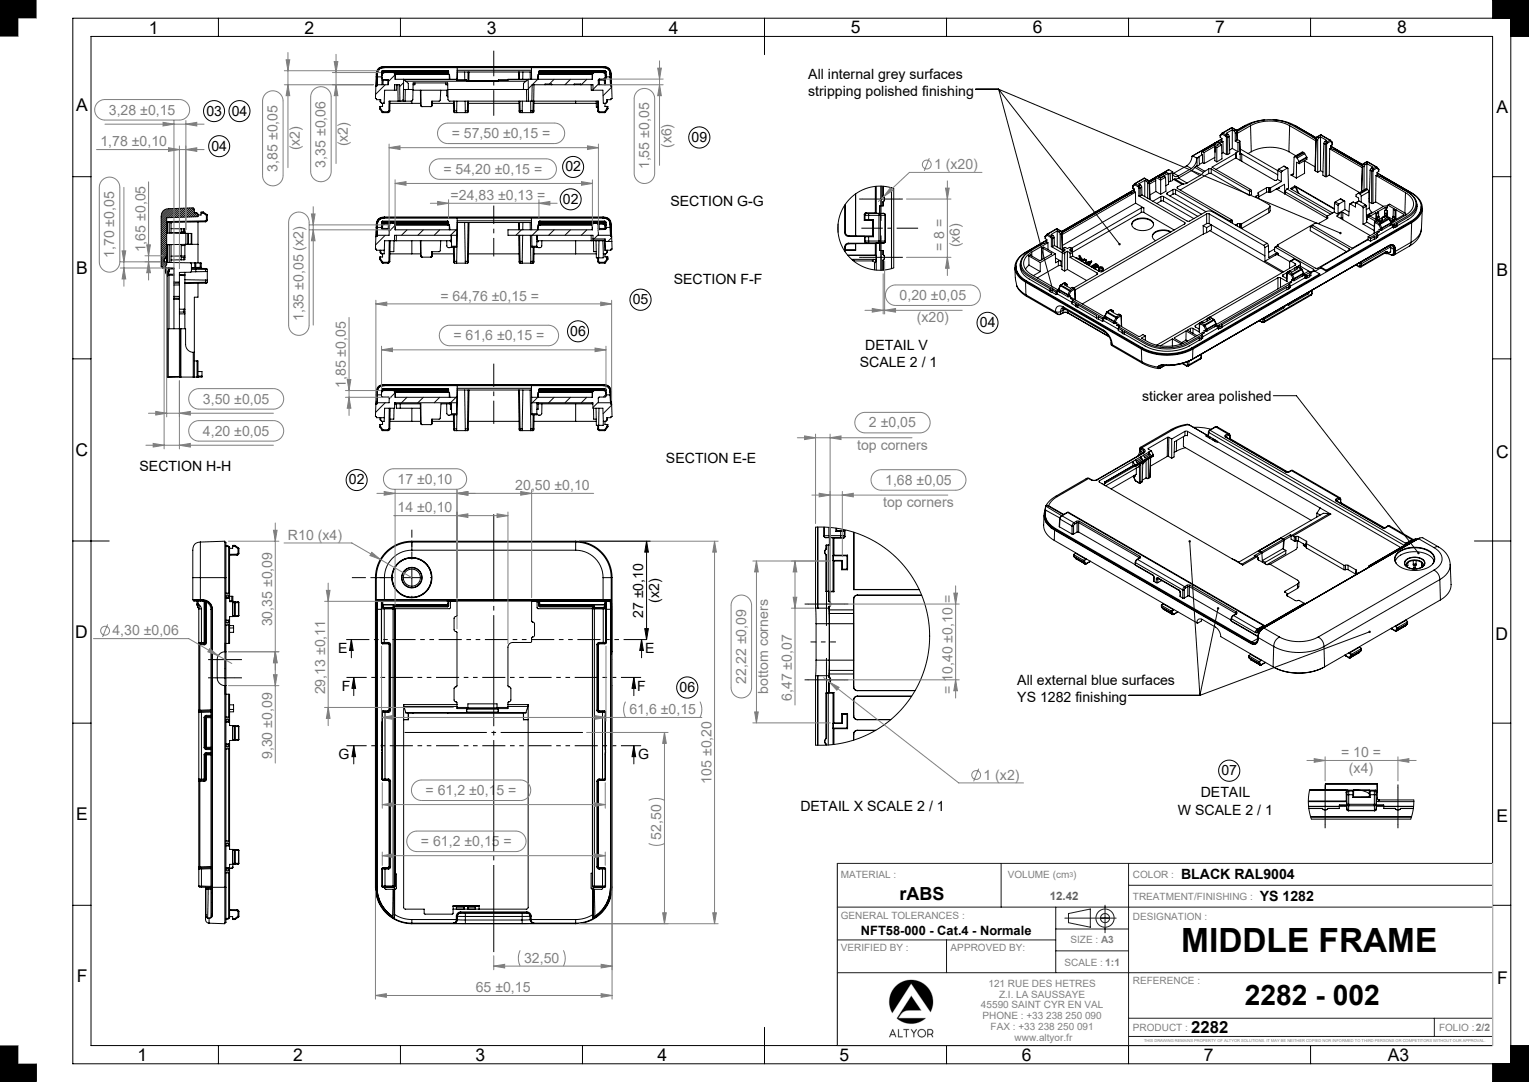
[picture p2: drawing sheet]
<svg xmlns="http://www.w3.org/2000/svg" width="420mm" height="297mm" viewBox="0 0 420 297" stroke-linecap="round" stroke-linejoin="round" font-family="sans-serif">
<defs><g id="words">
<text font-size="9.2" x="324.5" y="261.3">MIDDLE FRAME</text>
<text font-size="7.8" x="341.9" y="276">2282 - 002</text>
<text font-size="4.9" x="247.1" y="247.1">rABS</text>
<g font-size="4.8">
<text x="40.9" y="9.2">1</text>
<text x="83.6" y="9.2">2</text>
<text x="133.7" y="9.2">3</text>
<text x="183.7" y="9.2">4</text>
<text x="233.7" y="9.2">5</text>
<text x="283.7" y="9.2">6</text>
<text x="333.8" y="9.1">7</text>
<text x="383.7" y="9.2">8</text>
<text x="20.9" y="30.5">A</text>
<text x="411.1" y="31">A</text>
<text x="20.9" y="75.2">B</text>
<text x="411.1" y="75.8">B</text>
<text x="20.8" y="125.2">C</text>
<text x="410.9" y="125.8">C</text>
<text x="20.6" y="175.2">D</text>
<text x="410.8" y="175.8">D</text>
<text x="20.9" y="225.2">E</text>
<text x="411.1" y="225.7">E</text>
<text x="21.1" y="269.5">F</text>
<text x="411.2" y="270.1">F</text>
<text x="37.8" y="291.2">1</text>
<text x="80.6" y="291.2">2</text>
<text x="130.6" y="291.3">3</text>
<text x="180.6" y="291.2">4</text>
<text x="230.6" y="291.2">5</text>
<text x="280.6" y="291.2">6</text>
<text x="330.7" y="291.2">7</text>
<text x="381.2" y="291.2">A3</text>
</g>
<text font-size="4.6" x="327.2" y="283.6">2282</text>
<g font-size="3.9">
<text x="222" y="21.6">All internal grey surfaces</text>
<text x="222" y="26.5">stripping polished finishing</text>
<text x="56.7" y="31.7">03</text>
<text x="63.7" y="31.7">04</text>
<text x="58.1" y="41.3">04</text>
<text x="190" y="38.9">09</text>
<text x="155.3" y="47">02</text>
<text x="154.6" y="56">02</text>
<text x="184.2" y="56.5">SECTION G-G</text>
<text x="185.1" y="77.9">SECTION F-F</text>
<text x="173.8" y="83.5">05</text>
<text x="269.1" y="89.8">04</text>
<text x="156.6" y="92.1">06</text>
<text x="237.7" y="96">DETAIL V</text>
<text x="236.2" y="100.8">SCALE 2 / 1</text>
<text x="313.7" y="110.1">sticker area polished</text>
<text x="38.3" y="129.4">SECTION H-H</text>
<text x="182.9" y="127">SECTION E-E</text>
<text x="95.9" y="133">02</text>
<text x="181" y="165.5" transform="rotate(-90 181 165.5)">(x2)</text>
<text x="176.7" y="169.7" transform="rotate(-90 176.7 169.7)">27 ±0,10</text>
<text x="92.9" y="179.2">E</text>
<text x="177.3" y="179.2">E</text>
<text x="93.9" y="189.6">F</text>
<text x="175" y="189.6">F</text>
<text x="186.7" y="189.9">06</text>
<text x="279.4" y="187.9">All external blue surfaces</text>
<text x="279.4" y="192.8">YS 1282 finishing</text>
<text x="93" y="208.3">G</text>
<text x="175.3" y="208.3">G</text>
<text x="335.5" y="212.8">07</text>
<text x="329.8" y="218.8">DETAIL</text>
<text x="219.9" y="222.7">DETAIL X SCALE 2 / 1</text>
<text x="323.6" y="223.7">W SCALE 2 / 1</text>
<text x="324.4" y="241.3">BLACK RAL9004</text>
<text x="346.1" y="247.3">YS 1282</text>
</g>
<g font-size="3.9" fill="#808080">
<text x="29.9" y="31.4">3,28 ±0,15</text>
<text x="27.6" y="40.2">1,78 ±0,10</text>
<text x="82.4" y="41.3" transform="rotate(-90 82.4 41.3)">(x2)</text>
<text x="95.6" y="40.2" transform="rotate(-90 95.6 40.2)">(x2)</text>
<text x="124.1" y="37.9">= 57,50 ±0,15 =</text>
<text x="184.4" y="40.7" transform="rotate(-90 184.4 40.7)">(x6)</text>
<text x="76.2" y="47.1" transform="rotate(-90 76.2 47.1)">3,85 ±0,05</text>
<text x="89.5" y="46" transform="rotate(-90 89.5 46)">3,35 ±0,06</text>
<text x="121.8" y="47.7">= 54,20 ±0,15 =</text>
<text x="178.3" y="46.5" transform="rotate(-90 178.3 46.5)">1,55 ±0,05</text>
<text x="256.6" y="46.5">1 (x20)</text>
<text x="123.8" y="54.9">=24,83 ±0,13 =</text>
<text x="31.4" y="70.8" transform="rotate(-90 31.4 70.8)">1,70 ±0,05</text>
<text x="39.9" y="69.3" transform="rotate(-90 39.9 69.3)">1,65 ±0,05</text>
<text x="259.3" y="69" transform="rotate(-90 259.3 69)">= 8 =</text>
<text x="263.6" y="67.9" transform="rotate(-90 263.6 67.9)">(x6)</text>
<text x="121" y="82.5">= 64,76 ±0,15 =</text>
<text x="247.1" y="82.3">0,20 ±0,05</text>
<text x="83.4" y="88.2" transform="rotate(-90 83.4 88.2)">1,35 ±0,05 (x2)</text>
<text x="251.8" y="88.4">(x20)</text>
<text x="124.6" y="93.4">= 61,6 ±0,15 =</text>
<text x="95" y="106.5" transform="rotate(-90 95 106.5)">1,85 ±0,05</text>
<text x="55.7" y="110.8">3,50 ±0,05</text>
<text x="55.7" y="119.6">4,20 ±0,05</text>
<text x="238.7" y="117.3">2 ±0,05</text>
<text x="235.5" y="123.4">top corners</text>
<text x="109.2" y="132.8">17 ±0,10</text>
<text x="141.5" y="134.6">20,50 ±0,10</text>
<text x="243.2" y="133">1,68 ±0,05</text>
<text x="109.2" y="140.7">14 ±0,10</text>
<text x="242.6" y="139.2">top corners</text>
<text x="79.1" y="148.2">R10 (x4)</text>
<text x="74.7" y="171.9" transform="rotate(-90 74.7 171.9)">30,35 ±0,09</text>
<text x="30.9" y="174.4">4,30 ±0,06</text>
<text x="89.3" y="190.6" transform="rotate(-90 89.3 190.6)">29,13 ±0,11</text>
<text x="204.9" y="187.7" transform="rotate(-90 204.9 187.7)">22,22 ±0,09</text>
<text x="211" y="190.4" transform="rotate(-90 211 190.4)">bottom corners</text>
<text x="261.6" y="190.5" transform="rotate(-90 261.6 190.5)">= 10,40 ±0,10 =</text>
<text x="172.9" y="196.1">61,6 ±0,15</text>
<text x="217.5" y="192.5" transform="rotate(-90 217.5 192.5)">6,47 ±0,07</text>
<text x="74.7" y="208.4" transform="rotate(-90 74.7 208.4)">9,30 ±0,09</text>
<text x="368.4" y="207.8">= 10 =</text>
<text x="195.4" y="215.1" transform="rotate(-90 195.4 215.1)">105 ±0,20</text>
<text x="270.1" y="214">1 (x2)</text>
<text x="370.5" y="212.2">(x4)</text>
<text x="116.9" y="218.2">= 61,2 ±0,15 =</text>
<text x="115.6" y="232.2">= 61,2 ±0,15 =</text>
<text x="181.7" y="230.5" transform="rotate(-90 181.7 230.5)">52,50</text>
<text x="144" y="264.3">32,50</text>
<text x="130.7" y="272.4">65 ±0,15</text>
</g>
<text font-size="3.5" x="236.5" y="256.7">NFT58-000 - Cat.4 - Normale</text>
<text font-size="3.2" fill="#646464" x="288.3" y="247.1">12.42</text>
<g font-size="2.7" fill="#808080">
<text x="231" y="241">MATERIAL :</text>
<text x="276.8" y="241.1">VOLUME (cm )</text>
<text x="311.2" y="241">COLOR :</text>
<text x="311.2" y="247">TREATMENT/FINISHING :</text>
<text x="231" y="252.2">GENERAL TOLERANCES :</text>
<text x="311.2" y="252.4">DESIGNATION :</text>
<text x="231" y="261.1">VERIFIED BY :</text>
<text x="261.1" y="260.9">APPROVED BY:</text>
<text x="294" y="258.8">SIZE : A3</text>
<text x="292.4" y="265.1">SCALE : 1:1</text>
<text x="271.5" y="270.8">121 RUE DES HETRES</text>
<text x="274.4" y="273.8">Z.I. LA SAUSSAYE</text>
<text x="311.2" y="270.2">REFERENCE :</text>
<text x="269.5" y="276.8">45590 SAINT CYR EN VAL</text>
<text x="269.9" y="279.8">PHONE : +33 238 250 090</text>
<text x="272.1" y="282.8">FAX : +33 238 250 091</text>
<text x="278.7" y="285.8">www.altyor.fr</text>
<text x="311.2" y="283">PRODUCT :</text>
<text x="395.3" y="283">FOLIO :2/2</text>
</g>
<text font-size="1.9" fill="#808080" x="293.7" y="240.7">3</text>
<text font-size="1.1" fill="#808080" x="314.3" y="286.1">THIS DRAWING REMAINS PROPERTY OF ALTYOR SOLUTIONS. IT MAY BE NEITHER COPIED NOR INFORMED TO THIRD PERSONS OR COMPETITORS WITHOUT OUR APPROVAL.</text>
</g></defs>
<g fill="none" stroke="#000" stroke-width=".27">
<path d="M20 5h395v287h-395zM25 10h385v277h-385zM60 5v5M104.8 19.9v.4M104.8 19.7v.2M104.9 19.7h.1M104.9 19.7h-.1M104.9 19.7l-.1 .2M104.9 19.7h.7M105.1 19.4l-.3 .3M105.2 19.4l-.3 .3M105.2 19.4h.1"/>
<path d="M105.2 19.4v.1M105.2 19.5l.4 .2M105.2 19.5l-.3 .2M105.6 19.9a.75 .75 0 0 0-.8 .7M105.6 19.9h.1M105.6 19.8l-.6 .2-.2 .3M105.6 19.8v.1M105.6 19.8h2.2M105.6 19.7h.1M105.6 19.7h2.2M105.6 19.7v.1M105.6 18.6a1.66 1.66 0 0 0-1.9 1.8"/>
<path d="M105.6 18.6a1.67 1.67 0 0 0-1.9 1.8M105.6 18.4a1.85 1.85 0 0 0-2.1 2M105.6 18.3a1.96 1.96 0 0 0-2.2 2M105.6 18.3v.1M105.6 18.4v.2M105.6 18.6h60.1M105.6 18.4h60.1M105.6 18.3h60.1M107.8 19.9h.1M107.8 19.9h.2M107.8 19.8l.4 .2M107.8 19.7l.4 .1"/>
<path d="M107.8 19.7h.1M107.8 19.7v.1M108 19.5l-.2 .2M108 19.5l.2 .3M108 19.5h14.9M108.2 19.8h.1M108.3 19.8v.2h14.6M108.3 19.8h14.6M110 5v5M122.9 19.4h.1M122.9 19.4v.1M122.9 19.5l.3 .3h-.3"/>
<path d="M122.9 19.5v.3M122.9 19.8v.2M123 19.4h.1M123 19.4h-17.8M123 19.4l.2 .2M123.2 19.6v.6M125.6 19.8h20.4M125.6 19.3h20.4M125.6 18.6l-.1 3.4h2.7M125.6 19.8v2.2M127.6 19.8l.1 2.2M128.6 19.8l-.1 2.5"/>
<path d="M128.8 19.8v2.5M142.4 19.8l.1 2M142.7 19.8v2M143.6 19.8v2M145.6 19.8l.1 2M146 18.6v3.2M148 19.6v.6M148.2 19.4l-.2 .2M148.2 19.4h.1M148.3 19.4h.1M148.3 19.4h-.1M148.3 19.4h17.8"/>
<path d="M148.3 19.5l-.3 .3h.3M148.3 19.5v.3M148.3 19.8v.2M148.3 19.8h14.7M148.3 19.5h14.9M148.3 19.4v.1M160 5v5M163 19.8v.2h-14.7M163 19.8h.1M163.2 19.5l-.2 .3M163.2 19.5l.2 .2M163.4 19.7l-.4 .1"/>
<path d="M163.4 19.7h.1M163.4 19.7v.1M163.4 19.7h2.3M163.4 19.8h.1M163.4 19.8l-.3 .2M163.4 19.8h2.3M163.5 19.9h-.2M163.5 19.9h-.3M165.7 18.6a1.67 1.67 0 0 1 1.9 1.8M165.7 18.6a1.66 1.66 0 0 1 1.9 1.8M165.7 18.4a1.85 1.85 0 0 1 2.1 2M165.7 18.3a1.97 1.97 0 0 1 2.2 2"/>
<path d="M165.7 18.3v.1M165.7 18.4v.2M165.7 19.7h.1M165.7 19.7v.1M165.7 19.8v.1M165.7 19.8l.5 .2 .2 .3M165.7 19.9a.75 .75 0 0 1 .8 .7M165.7 19.9h.1M166.1 19.5l-.4 .2M166.1 19.5l.2 .2M166.1 19.4l.3 .3M166.1 19.4h.1"/>
<path d="M166.1 19.4v.1M166.3 19.7h-.6M166.3 19.7l.1 .2M166.4 19.7h-.1M166.4 19.7h.1M166.4 19.7v.2M166.4 19.9v.4M210 5v10M260 5v5M310 5v5M360 5v5M410 5v-5h10v10h-5"/>
<path d="M103.2 23.7l-.1 3.4h.3v.3h1.2v.7M103.3 21.1h.1M103.3 21.1l-.1 2.6M103.4 23.6l-.2 .1M103.4 23.6h.1M103.4 20.3l.1 .1M103.4 20.3l-.1 .8M103.4 21.1v2.5M103.4 21.1h.2M103.5 20.4h.2M103.5 20.4l-.1 .7M103.6 23.3l-.1 .3"/>
<path d="M103.6 21.1l-.1 2.5M103.6 21.1v2.2M103.6 21.1h.1M103.6 21.1h1.2M103.7 20.4l-.1 .7M103.7 20.4h.1M104.3 29.8h.2M104.3 29.8v.1M104.3 29.9l.7 .9M104.4 27.4v.5l.2 .2M104.5 29.8l.7 .9M104.5 29.2v.6"/>
<path d="M104.5 29.2h-.2v.6M104.5 29.8l-.2 .1M104.8 21.4l.2 .3M104.8 20.6v.8M104.8 20.3v.3M105 22h.3M105 22l-.1 1.3M105 30.8l.2 .1M105 21.4l.3 .5M105 21.4v.6M105 21.4h-.2M105 20.6h-.2"/>
<path d="M105.1 28.4v.8h-.6M105.2 30.7l-.2 .1M105.2 30.7v.2M105.2 30.7h1.4M105.2 30.9h1.4M105.3 22h1.3M105.3 22l-.1 1.3M105.3 21.9l1.3 .1M105.3 21.9v.1M105.5 28l-.3 .4M105.8 23.3l-2.6 2.6M106.6 30.7v.2"/>
<path d="M106.6 22v1.3M106.6 22h.1M106.7 22l-.1 1.3h-3M106.8 30.4l-.2 .3M106.8 30.4h.3M107.1 30.4l-.2 .4-.3 .1M107.1 28.4h6M107.1 27.8v2.6M108.4 24.8h-2.7l-.2 3.6h-.6l-.3-.3M108.4 24.8v-1.5h1.4l.1 4.5M108.5 20.3h14.4M108.5 20.4h14.9"/>
<path d="M108.5 20.4l-.4-.5h-2.3a.75 .75 0 0 0-.8 .7v.8M108.5 20.4v1.4h17h-14.5M108.5 20.6l-1.8 1.8M108.6 20.4v1.4M108.9 23.3v1.5h-.5M109.3 23.3l.1 4.5M109.4 27.8h.5M109.4 27.8h-2.5l-.1 2.6M109.9 27.8h.9M110.8 27.8h.5M110.8 27.3l-.5 .5M110.8 24.6h2.6"/>
<path d="M110.9 22.7l-1.1 1.1M111.3 27.8h1.7l.4-.3 .1-4.7h9.5l.1 4.5 .4 .5h21.2M111.3 24.6v3.2M111.5 22.3h33M112.2 24.6l-.1-1.7-1.2-1.1-.1 6M113.1 27.7v.7M113.1 28.4h2.4M113.4 24.8h9.6M114 22.8v.5h-.5M115.5 24.8v4.2M115.5 29l.5 .3M115.5 29h.2"/>
<path d="M115.6 24.8l.1 4.2M115.7 29l.3 .3M116 29.3h2.3M118.6 29l-.3 .3M118.6 29h.1M118.7 29l-.4 .3M118.7 28.4h5.9M118.7 27.8v1.2M121.1 24.8l-.2 2.8-2.3 .2v1.2M122.5 22.8v.5h.5M122.7 24.8l.1 1.5 .2 .3M122.9 20v.3"/>
<path d="M122.9 20h.3l-.3 .3M122.9 20.3v.1M122.9 20.4h.1M123 20.4h.1M123 24.6h22.1M123 20.4h-.1M123.2 20.2l-.2 .2M123.4 20.4l.2 1.4M123.4 20.4v1.4M124.6 27.8v2.6M124.6 30.4h.3M124.6 30.4l.3 .5"/>
<path d="M124.8 27.8l.1 2.6M124.9 30.4v.5M124.9 30.4h.5M124.9 30.9h3.5M125.4 30.4v.5M125.5 27.8l-.1 2.6M127.8 27.8v2.6M127.8 30.4v.5M127.8 30.4h.6M128.2 22h.1M128.2 22v.3h8.7v-.3M128.4 30.4h.2"/>
<path d="M128.4 30.4v.5M128.4 27.8v2.6M128.6 30.4l-.2 .5M128.7 28.4h13.9M128.7 27.8l-.1 2.6M136.9 22h.1M139.5 21.8v.2h-2.6M139.5 21.8h5.5M142.6 27.8v2.6M142.6 30.4h.3M142.6 30.4l.3 .5M142.8 27.8l.1 2.6"/>
<path d="M142.9 30.4v.5M142.9 30.4h.5M142.9 30.9h3.5M143.4 30.4v.5M143.5 27.8l-.1 2.6M143.8 24.6v-1.7l1.3-1.1 .1 6M144.6 24.6l.1 3.2M144.7 27.8h.5M145.2 27.8h.9M145.8 27.8v2.6M145.8 30.4v.5M145.8 30.4h.6"/>
<path d="M146.1 27.8h.5M146.4 30.4h.2M146.4 30.4v.5M146.4 27.8v2.6M146.6 27.8h17.8v2.6M146.6 30.4l-.2 .5M146.7 23.3l-.1 4.5M146.7 28.4h11.4M146.7 27.8l-.1 2.6M147.7 21.8l-2.6 2.6M147.9 20.4l-.2 1.4M147.9 20.4l-.1 1.4"/>
<path d="M148 20.2l.2 .2M148.2 20.4h.1M148.3 20.4h.1M148.3 20v.3M148.3 20h-.3l.3 .3M148.3 20.3v.1M148.3 20.3h14.5M149.7 23.3h1.8M149.7 23.3h-3.5l-.1 4.5M149.7 23.3v-.2h1.8v.2M151.5 23.3h6.2M152.2 21.8l-1.3 1.3"/>
<path d="M156.7 21.8l-1.5 1.5M157.7 23.3h1.8M157.7 23.3v-.2h1.8v.2M158.1 28.4h5.7M158.1 27.8v.6M159.5 23.3h3.4v1.5M161.2 21.8l-1.5 1.5M162.4 23.3v1.5h.5M162.7 20.4v1.4M162.8 20.4l.4-.5h2.3a.75 .75 0 0 1 .8 .7v.8M162.8 20.4l-.1 1.4h-23.2M162.8 20.4h-14.9"/>
<path d="M162.9 24.8h2.7l.1 3.6h.7l.3-.3M163.8 27.8v1.7h.4M164.1 27.8l.1 2.6M164.2 30.4h.2M164.2 30.4l.1 .4 .4 .1M164.3 22l.1 1.3h3.3M164.4 23.1l-1.5 1.4M164.4 30.4l.3 .3M164.6 21.7l-.3 .3M164.6 22h-.3M164.6 21.7v.3M164.6 22l.1 1.3"/>
<path d="M164.7 30.7v.2M164.7 30.7h1.4M164.7 30.9h1.4M166 21.7v.3M166 21.7h-1.4M166 22h-1.4M166 22l.1 1.3M166.1 30.7l.2 .1M166.1 30.7v.2M166.2 28.4v.8h.5M166.3 20.6h.2M166.3 21.2l-.5 .5"/>
<path d="M166.3 21.4h.2M166.3 21.4l-.3 .3M166.3 21.4v.6M166.3 30.8l-.2 .1M166.3 22h-.3M166.3 22v1.3M166.4 20.3l.1 .3M166.5 20.6v.8M166.5 21.1h1.1M166.5 21.4l-.2 .3M166.7 29.2v.6M166.7 29.8l-.6 .9"/>
<path d="M166.7 29.2h.3v.6M166.7 29.8l.2 .1M166.9 27.4v.5l-.2 .2M166.9 29.9l-.6 .9M167 29.8h-.3M167 29.8l-.1 .1M167.6 20.4v.7M167.6 20.4h.1M167.6 21.1l.1 2.2M167.6 21.1h.1M167.6 21.1l.1 2.5M167.7 23.3v.3"/>
<path d="M167.8 20.4h-.2M167.8 20.4v.7M167.8 21.1l.1 2.5M167.8 21.1h-.2M167.9 20.3l-.1 .1M167.9 20.3v.8M167.9 23.6l.1 .1M167.9 23.6h-.2M167.9 21.1h-.1M167.9 21.1l.1 2.6M168 23.7l.1 3.4h-.3v.3h-1.1v.7M168 23.9l-2.3 2.4"/>
<path d="M268 24.5h6.3M274.3 24.5l33.2 42.5M274.3 24.5l14.9 55M274.3 24.5l93.9 39.5M333.6 39.7h.1M333.6 39.7l-3.5 2M333.7 39.6l-3.4 2M333.8 39.6l-.2 .1M334.2 39l1.3 .8M334.5 39.2l.3-.2zM335.2 37.2v.6M335.2 37.2v.1"/>
<path d="M335.2 37.8l.4 .2v.7M335.2 37v.3M335.2 37v.2M335.2 37.3v.5M335.5 39.8l-1.3 .7M335.5 39.8l.2 3.8-1.5 .8M335.6 38.7l.3 .2M335.6 38.7l-.8 .3M335.6 38.2l-8.2 4.7M335.7 36.6v.2M335.7 36.6l-.5 .4M335.7 36.8l-.5 .5"/>
<path d="M335.7 36.8l1 .6M335.8 36.5l-.1 .1M335.8 36.5h.1M335.9 36.5l-.2 .3M335.9 36.5l1 .6M335.9 38.9l-.9 .5M335.9 38.9l.1 3M336.7 37.4l.2 .3M336.9 37.7h.3M336.9 37.7v4.7M336.9 37.1l.3 .6M336.9 37.1l-.2 .3"/>
<path d="M337.2 37.7v4.7M337.3 36.9l.4 .6M337.3 36.9l-.4 .2M337.7 37.5l-.5 .2M337.7 37.5l.1 4.6-.6 .3M338.3 35.1h.1M338.3 35.1h.2M338.3 35.1l-2.5 1.4M338.4 35.1l-2.5 1.4M338.4 35.1l1 .6M338.5 35.6l-1.7 1 .5 .3M338.5 35.6l.5 .3"/>
<path d="M338.5 35.6v5.1M338.5 35.1h-.1M338.5 35.1l1 .5M339 35.9l.3 .6M339.3 38.7l.8 .5M339.3 36.5v2.2M339.4 35.7l.3 .6M339.4 35.7l-.4 .2M339.5 35.6l.3 .6M339.5 35.6l-.1 .1M339.7 36.3l-.4 .2M339.7 36.3l.1 2.1"/>
<path d="M339.8 38.4l-.5 .3M339.8 36.1l1.3-.7a13.1 13.1 0 0 1 14.9-.4l5.5 3.1M339.8 36.2v2.2M339.8 36.2l-.1 .1M339.9 38.3l.6 .4v.2M340.1 39.2v2.4M340.5 38.9l-.4 .3M340.5 38.9l.1 3.4M340.6 38.8v3.5M342.2 34.4l-.4 .2M343.5 34l-.2 .1M343.5 34.5a11.9 11.9 0 0 1 10.8 0"/>
<path d="M343.5 34.5l-3.7 2.1M343.5 34.5l.2 7.2M347.4 32.9l-2.2 .4-1.7 .5-3.8 2M349.7 32.9a13.8 13.8 0 0 1 6 1.6l5.8 3.3M354.2 34l.2 .1M354.3 34.5l7.2 4.2M354.3 34.5l-.3 7.2M355.6 34.4l.3 .2M360.6 37.6l.6 .4M361.5 38.1l-.2 8.8M361.5 38.1v.1M361.5 38.2l.5 .2"/>
<path d="M361.5 38.2l-.2 8.7M361.8 37.6l-.3 .5M361.8 37.6h.1M361.9 37.6l-.4 .6M361.9 37.6l.4 .2M362 38.4v8.9M362.3 37.8l-.3 .6M362.7 37h.2M362.7 37l.1 .1M362.7 37l-.9 .6M362.7 37.6l1.7 .9-.4 .3M362.7 37.6l-.4 .2"/>
<path d="M362.7 37.6v9.2M362.8 37.1l2.5 1.4M362.8 37.1l-.9 .5M362.9 37l2.5 1.5M362.9 37l-.1 .1M363.6 39.4l-.2 8.7 .6 .4M363.6 39.4l.4 .2M364 38.8l-.4 .6M364 38.8l.4 .2M364 39.6h.4M364 39.6v8.9M364.4 39l-.4 .6"/>
<path d="M364.4 39l.2 .3M364.4 39.6v8.9M364.6 39.3l-.2 .3M365.3 38.5l.2 .3M365.3 38.5l-.9 .5M365.4 38.5h.1M365.4 38.5h-.1M365.5 38.8l.4 .5M365.5 38.8l-.9 .5M365.5 38.5v.3M365.5 38.5l.4 .5M365.9 39.3v.4"/>
<path d="M365.9 39l.1 .2M365.9 39v.3M365.9 39.7l-.4 .3 .1 .7M366 39.2l-.1 .5M366 39.2l-.1 .1M20 48.5h5M45.7 57.4l-1.3 1.3M46.3 57.3l-2 2M46.4 57.3l-.5 .1a1.9 1.9 0 0 0-1.6 2.1v13.6l.3 .1v.3M46.4 57.3l6.7-.2v.3h.3v1.1h.7M46.9 57.3l-2.6 2.6M47.5 57.3l-3.2 3.2"/>
<path d="M48.1 57.2l-3.8 3.9M48.7 57.2l-2.6 2.6M49.3 57.2l-2.6 2.5M49.8 57.2l-2.5 2.5M50.4 57.2l-2.5 2.5M51 57.1l-2.5 2.6M51.6 57.1l-2.6 2.6M52.2 57.1l-2.6 2.5M52.7 57.1l-2.5 2.5M53.1 57.3l-2.3 2.3M53.4 58.3h.5l.2 .2M53.4 57.6l-2 2"/>
<path d="M53.4 58.1l-1.4 1.4M53.5 58.5l-1 1M54.1 58.5l-1 1M54.1 58.5l.3 .3M54.4 58.8v.7l-8.6 .3v10.3M54.4 58.8l-.7 .7M54.4 59.4l-.1 .1M55.2 58.5h.6M55.2 58.5v.5h-.8M55.8 58.2h-.6v.3M55.8 58.2v.3M55.8 58.2l.1 .1"/>
<path d="M55.8 58.5l.9 .6M55.9 58.3l-.1 .2M55.9 58.3l.9 .6M56.7 59.1h.2M56.7 59.1v1.3M56.8 58.9l-.1 .2M56.8 58.9l.1 .2M56.9 59.1v1.3M105.6 59.9l-1 .1a1.56 1.56 0 0 0-.9 1.7M105.6 59.9h-.5a1.59 1.59 0 0 0-1.4 1.8M105.6 59.6a1.96 1.96 0 0 0-2.2 2.1M105.6 59.6v.1"/>
<path d="M105.6 59.7a1.86 1.86 0 0 0-2.1 2M105.6 59.7v.2M105.6 59.9h60.1M105.6 59.7h60.1M105.6 59.6h60.1M125.6 59.9l-.1 7.7M146 59.9v3.2M165.7 59.9a1.67 1.67 0 0 1 1.9 1.8M165.7 59.9h.4a1.59 1.59 0 0 1 1.5 1.8M165.7 59.7a1.85 1.85 0 0 1 2.1 2M165.7 59.6a1.95 1.95 0 0 1 2.2 2.1M165.7 59.6v.1"/>
<path d="M165.7 59.7v.2M232 56.3v7.6M232.2 56.1v7.6M235 53.2v11.5M235.1 53.2v11.6M237 54.6h10M237.4 58.9l.2 .2M237.4 58.9v1.6M237.6 59.1h1M237.6 59.1v1.2M237.9 58.4l-.3 .2-.2 .3M237.9 58.4l.2 .2"/>
<path d="M237.9 58.4h2.5M238.1 58.6h.5M238.1 58.6l-.3 .2-.2 .3M238.6 58.6v.5M238.6 58.6h2.8M238.6 59.1h2.8M238.6 59.1v1.2M240.4 58.4l.3 .1M240.4 51.2v7.2M240.7 58.5h.9M240.7 51.1v7.4M241.4 58.6l.4 .5"/>
<path d="M241.4 59.1h.4M241.4 58.6v.5M241.4 59.1v7.1M241.6 58.5l1.1 .1M241.7 56.5v2.1M241.8 59.1v7.1M242 51.1v8.5M242.5 53.9a.93 .93 0 0 1 0 1.5M242.5 56.5h-.9v2M242.5 51.1v2.8M242.5 55.4v1.1M242.5 55.4h.1"/>
<path d="M242.6 55.4l-.1 1.1M242.6 53.8a1 1 0 0 1 0 1.6M242.6 51.1v2.7M242.6 53.8l-.1 .1M242.7 58.6h-1.3M242.7 58.6l.4 .5M242.7 58.6h.1M242.7 58.6l.4 .1 .1 .4M242.7 58.6l.3 .1 .2 .4M243.1 59.1h-1.3M243.1 59.1v7.1M243.1 59.1h.1"/>
<path d="M243.2 59.1v7.1M243.2 59.1h.1M244.9 51.5v22.2M309.6 53.5h.1M309.6 53.5l-17.8 10.3M310.7 52.9l-1.1 .6M310.7 52.9l-19 11M311.1 51.1l.1 .5M311.1 51.1l.1 .1M311.2 51.6l.4 .3v.7M311.2 50.9v.3M311.2 50.9l-.1 .2"/>
<path d="M311.2 51.2v.4M311.6 52.6l-.9 .3M311.6 52.6l.3 .2M311.6 52l-20 11.6M311.7 50.4v.3M311.7 50.4l-.5 .5M311.7 50.7l-.5 .5M311.7 50.7l1 .6M311.7 50.4h.1M311.8 50.4l-.1 .3M311.8 50.4l1 .6M311.9 52.8v3"/>
<path d="M311.9 52.8l-20.2 11.6M311.9 55.8l-20.1 11.6M311.9 55.8l2.3 1.3M312.7 51.3l.1 .3M312.8 53.8h.4M312.8 51.6h.4M312.8 53.8l12.6 7.3M312.8 51.6v2.2M312.8 51l.4 .6M312.8 51l-.1 .3M313.2 51.6v2.2M313.3 50.7l.3 .6"/>
<path d="M313.3 50.7l-.5 .3M313.5 58.3h.7M313.5 57.1h.7M313.5 58.3l-18.9 10.9M313.5 57.1l-19.2 11M313.5 57.1v1.2M313.6 51.3l-.4 .3M313.6 51.3l.1 2.2M313.7 53.5l12.5 7.2h.6l4.4-2.6a2.03 2.03 0 0 1 1.8 0l15.1 8.7M313.7 53.5l-.5 .3M314.2 58.3l8.3 4.8M314.2 57.1v1.2"/>
<path d="M314.2 48.9l.1 .1M314.2 48.9h.3M314.2 48.9l-2.5 1.5M314.3 49l-2.5 1.4M314.3 49l1 .5M314.5 49.5l-1.7 1 .5 .2M314.5 49.5l.4 .3M314.5 49.5v4.5M314.5 48.9l-.2 .1M314.5 48.9l1 .6M314.9 49.8l.4 .6M315.3 50.4v4"/>
<path d="M315.3 49.5l.4 .6M315.3 49.5l-.4 .3M315.5 49.5l.3 .5M315.5 49.5h-.2M315.7 50.1l-.4 .3M315.8 50v4.8l-.1-4.7M315.8 50l-.1 .1M317.5 49.5l-1.7 1M317.5 49.5v3.1M317.5 49.5h.1M317.5 49l-1.7 1M317.5 52.6l-1.6 .9"/>
<path d="M317.5 52.6l1.3 .7M317.9 48.4l.9 .5 .9-.5 .5 .2M318.2 48.6l2.2-1.3zM318.8 49.4l-1.3-.7v.8M318.8 49.4v3.9M318.9 54h.7M318.9 55.2h.7M318.9 55.2l-1.1 .7M318.9 54l-2.2 1.2M318.9 54v1.2M319.6 54l9.4 5.4M319.6 55.2l8.3 4.8"/>
<path d="M319.6 54v1.2M320.2 48.6l.1 3.9-1.5 .8M320.2 48.6l-1.4 .8M320.4 47.3l.5 .3M320.6 53l-.1 .2 .1 .2M320.6 53.4l9.4 5.4M320.6 53v.4M320.8 46.7l-5.2 3 5.5-3.1 1 .6M320.8 46.7h.1M320.9 47.6l-2.2 1.2M320.9 47.6l.1 2.9-.8 .5M321.4 47.6l.1 2.1"/>
<path d="M321.4 47.6l-.5 .3M321.5 49.7l-.5 .3M322 47.2l-.1 .3-.5 .1M322 47.3l.1 2.1M322.1 49.4l-.6 .3M322.1 47.2a1.01 1.01 0 0 0 .4 1.1 1.01 1.01 0 0 0 1.2 0M322.1 47.2h-.1M322.2 52h.7M322.2 53.3h.7M322.2 53.3l-.8 .5M322.2 52l-1.6 1M322.2 52v1.3"/>
<path d="M322.4 49.2l-.3 .2M322.4 49.2l2.3 1.4M322.4 47.6l1.3 .7M322.4 47.6l-.2 .1M322.7 49.1l-.3 .1M322.7 49.1l2.4 1.4M322.9 52l14.9 8.6M322.9 53.3l8.3 4.8M322.9 52v1.3M323.4 51.3l-.1 .2 .1 .2 14.9 8.6M323.4 51.3l.1 .4M323.7 48.9l-1 .2"/>
<path d="M323.7 48.9l2.4 1.3M324.7 50.6l-1.3 .7M325.1 50.5l-.4 .1M325.9 45.5l1.3 .8M325.9 45.5l-3.5 2.1M326.1 50.2l-1 .3M327.2 46.3l-3.5 2M327.2 46.8l-3.5 2.1M327.2 46.8l2.4 1.4M327.4 42.9l.2 .1v-.2l1.1 .6M327.4 42.9a3.3 3.3 0 0 1-1.5 2.6M328.2 46l-1 .8"/>
<path d="M328.2 46l2.4 1.3M328.6 45.6l-.4 .4M328.6 45.6l2.3 1.4M328.7 43.4a3.2 3.2 0 0 1-1.5 2.9M328.8 43.3v2.2M328.8 43.3l-.1 .1M328.8 45.5l-.2 .1M329.4 43l.1 2.2M329.5 45.2l-.7 .3M329.6 48.2l-3.5 2M330.1 41.7v.6l.2 .2M330.3 41.6l-.2 .1"/>
<path d="M330.3 41.6l.4 .3M330.3 42.5l-1.1 .7-.4 .1M330.3 42.5v2.1M330.3 44.6l-.8 .5M330.3 44.6l.5 .3M330.6 47.3l-1 .9M330.7 41.9l.1 3M330.9 47l-.3 .3M331.4 58.7h.8M331.4 58.7l-36.1 20.9M331.4 58.7v2.7M332 47.6h.7"/>
<path d="M332 46.4h.7M332 46.4l-1.1 .6M332 47.6l-7.8 4.6M332 46.4v1.2M332.2 58.7l14.9 8.7M332.2 58.7v2.7M332.7 47.6l10.5 6.1M332.7 46.4l10.3 5.9M332.7 46.4v1.2M333.7 43.2l-2.9 1.7M333.7 40.2l-3 1.7M333.7 40.2v1.6"/>
<path d="M333.7 40.2h.1M333.7 40.2l.1-.9 .8 .5-.8 .5M333.8 40.3l-.1 3.8 .5 .3M333.8 40.3l.4 .2M334.2 40.5v3.9M336 41.9l-.4 .2M336 41.9l.9 .5M336.9 42.4h.3M338.5 40.7l-.7 .5M338.5 40.7l1.6 .9M339.4 42.1l-6.5 3.8 10.6 6.1M339.4 42.1l.1 1.2"/>
<path d="M339.5 43.3l.1 .1M339.5 43.3l-5.5 3.2M339.5 41.9l-.1 .2M339.5 41.9l.1 1.5M339.6 43.4l10.5 6.1 .8-.2M340.1 41.6l-.6 .3M340.7 40.9l11.3 6.5M340.7 42.3h.4M340.7 42.3h-.1M340.7 42.3v1.7M341.1 42.3l9.9 5.7M341.1 42.3v2"/>
<path d="M343 52.3l.2 .4M343.2 52.7v1M343.5 52l.3 .4M343.5 52l-.5 .3M343.7 41.7a11.4 11.4 0 0 1 10.3 0M343.7 41.7l-.9 .5M343.8 52.4v1l-.6 .3M343.8 52.4l-.6 .3M345 53.9v.2M345 54.1l3.5 2a.56 .56 0 0 1 .4 .5 .56 .56 0 0 1-.4 .6M345.7 52.8l-.2 .2 .2 .2M345.7 53.2h.1"/>
<path d="M345.7 52.8v.5M345.7 53.2v.3M345.7 53.5l-.7 .4M345.7 53.5v1M345.7 53.4l.1 1.1M347.9 51.5h.7M347.9 52.8h.7M347.9 51.5l-2.2 1.3M347.9 51.5v1.3M347.9 52.8l-2.1 1.2M348.5 57.2l-7.5 4.3M348.5 57.2v1.2"/>
<path d="M348.5 58.4l-7.5 4.3M348.6 51.5h.1M348.6 51.5v1.3M348.6 52.8h.1M348.6 51.5h.4M348.6 52.8h.4M348.9 56.6v1.4l-.4 .4M349 52.8l3.8-2.2 .1 2.6M349 51.5v1.3M350.4 52h.1M350.6 51.9l-.2 .1M350.7 52h-.3"/>
<path d="M350.7 52l13.8 7.9M350.9 51.9l-.2 .1M350.9 49.3l1.1 .5M351 51.8l-.3 .2M351 51.8l-.1 .1M351 51.8h-.3M351.2 46.4l-.2 .4-.1 2.5M351.2 46.4l1 .6M351.4 51.5l-.5 .4M351.4 51.4v.1M351.4 51.5l-.4 .3M352 49.8l-3 1.7"/>
<path d="M352 47.4v2.4M352.2 47l-.2 .4M352.6 45.6l1.1 .6M352.6 45.6l1 .6M352.6 45.6l-1.4 .8M352.9 53.2h.1M352.9 52.6l11.7 6.7M352.9 52.6v.6M353.5 51.9l12 6.9M353.5 51.9l-.6 .7M353.6 46.2l.2 .1 .1 5.3-.4 .3M353.6 46.2l-1.4 .8"/>
<path d="M354 41.7l2 1.1M354.6 48l1.5 .9M355.3 47.6l-.7 .4M355.6 51.1l.4 .1M355.6 51.1l.2 .2M355.6 51.1l.3 .2M355.6 51.1l-1.1 .7 11.6 6.7M355.8 51.3l-1 .7M355.8 51.3l.8 1.7M355.8 43h-.2l-.1 .2-.2 4.4a.44 .44 0 0 1-.2 .5 .44 .44 0 0 1-.5-.1M355.8 43l.2 .1M355.9 51.3h-.1"/>
<path d="M355.9 51.3h.1M356 51.3l10.5 6.1M356 51.3l.8 1.8M356 51.2h.1M356 51.2l-.1 .1M356 43.1l.3 .3M356.1 51.2l-.1 .1M356.1 51.2l10.4 6.1M356.3 43.4l.5 .9M356.8 44.3l.1 .2M356.9 44.9l-.7-.4-.1 4.4M356.9 44.5v.4"/>
<path d="M357.9 41.8l-2.3 1.2M357.9 41.8l.2 .1M357.9 41.8l-2.1 1.2M358.1 41.9l.3 .3M358.1 41.9l-2.1 1.2M358.4 42.2l-2.1 1.2M358.4 42.2l.5 .9M358.9 43.1l.1 .2M358.9 43.1l-2.1 1.2M359 43.3l-2.1 1.2M359 43.3v.4l-2.1 1.2M361.2 45.8l-2.9-1.7 .1 3.5-2.3 1.3"/>
<path d="M361.3 46.9l.7 .4M362.7 46.8l-.7 .5M362.7 46.8l.7 .4M364 48.5h.4M364.5 59.4v.6M364.6 59.6h.1M364.6 59.6v.4M364.6 60l-2.3 1.3h-.6M364.6 59.6l.2 .2-.2 .2M365.1 48.1l-.7 .4M365.1 48.1l8.4 4.8M365.2 40.9l9 5.1"/>
<path d="M365.2 40.9l-.1 7.2M365.6 40.1l8.7 5.1M365.6 40.7l.8 .3M365.6 40.7l-.4 .2M366.4 41l1.9 1M366.4 41l7.8 4.5M366.5 58.2l-1.9 1.1v.3M366.5 58.2l1.2 .8M366.6 55.8l1 .6M366.6 55.8l-.1 2.4M366.8 55.4l-.2 .4M366.8 55.4l1 .6"/>
<path d="M367.3 59.4l9.1 5.3M367.3 59.2v.2M367.5 58.6l.2 .1M367.6 56.4l-.1 2.2M367.7 59l-.4 .2M367.7 58.7v.3M367.8 56l-.2 .4M368.2 54.6l1.1 .6M368.2 54.6l1 .6M368.2 54.6l-1.4 .8M368.3 42l5.6 3.3M368.3 42h.1"/>
<path d="M368.4 59.8l.3-.1v.5M368.4 58.3h.5M368.4 58.3l-.7 .4M368.4 58.3v1.5M368.4 59.8l-.2 .1M368.9 58.3v2M369.2 55.2l.2 .1v2.2M369.2 55.2l-1.4 .8M369.4 57.5l1.2 .7M369.4 57.5l-1.9 1.1M370.9 56l-.2 .1-.2 3.2-1.6-1M371.8 55.5l-1 .5"/>
<path d="M371.8 55.5l-.9 .5M371.8 55.5l.6 .3M372.4 55.8l-.1 1-1.4-.8M372.6 55.7l-.2 .1M372.6 55.7l1.6 1M373.1 53.1l-.6 .3v.6l.7 .4v.8M373.1 53.1h.2M373.3 53.1l.3 .1M373.4 55.2l-.5 .1-.5 .4M373.4 55.2l-.8 .5M373.4 55.2l1.6 1M373.6 53.2l.3 .6"/>
<path d="M373.9 53.8v1.7M373.9 45.3h.1M374.2 56.7l.2 .3M374.2 45.4l.1 .1M374.2 45.4l-.2 7.2M374.3 45.5l.4 .3M374.3 45.5l-.2 7M374.4 57v4.5M374.5 44.9l-.3 .5M374.5 44.9h.1M374.6 44.9l-.3 .6M374.6 44.9l.4 .3"/>
<path d="M374.7 45.8v6.4M375 56.2l-.8 .5M375 56.2l.3 .3M375 45.2l-.3 .6M375.3 56.5l-.9 .5M375.3 56.5l.1 4.4M375.4 44.4h.3M375.4 44.4h.1M375.4 44.4l-.9 .5M375.4 51.9l-2.3 1.2M375.4 51.9l-2.1 1.2M375.4 51.9l.3 .1"/>
<path d="M375.5 44.9l1.7 1-.5 .2M375.5 44.9l-.5 .3M375.5 44.9v7M375.5 44.4l2.5 1.4M375.5 44.4l-.9 .5M375.7 52l.3 .6M375.7 52l-2.1 1.2M375.7 44.4l2.5 1.4M375.7 44.4h-.2M375.8 59.5l-.2 .1v.6h-.2M375.8 59.5l2 1.2M376 52.6l-2.1 1.2"/>
<path d="M376 52.6l.1 4.5M376.1 54.5v.1M376.1 57.1l.3 .6 .5 .6-1.6 .8M376.1 57.1l-.8 .4M376.3 59.3l-.7 .2M376.3 59.3l-.5 .2M376.3 59.3l1.6 .9M376.4 46.7l-.3 8.7 .7 .4M376.4 46.7l.4 .3M376.7 46.1l-.3 .6M376.7 46.1l.4 .3M376.8 55.8h.3"/>
<path d="M376.8 47h.3M376.8 47v8.8M377.1 46.4l-.3 .6M377.1 46.4l.2 .3M377.1 47v8.8M377.3 46.7l-.2 .3M377.9 55.4l2.1 1.3M377.9 55.4l-.8 .4M377.9 58.4l.3 .2M377.9 58.4l-1.5 .9M377.9 58.4v1.8M378 48.2l8.1 4.7"/>
<path d="M378 48.2l-.1 7.2M378 45.8l.2 .4M378 45.8l-.9 .6M378.2 45.8v.1M378.2 45.8h-.2M378.2 58.6v1.1M378.2 59.7l.1 .2M378.2 46.2l.5 .4M378.2 46.2l-.9 .5M378.2 45.9v.3M378.2 45.9l.5 .5M378.3 59.9v.2"/>
<path d="M378.3 47.5l9.5 5.5a4.5 4.5 0 0 1 2.6 5.4l-1 1.4-1.6 1.3M378.3 47.5l9.2 5.3a4.2 4.2 0 0 1 2.5 5.6l-.8 1-1.7 1.3M378.3 48l-.3 .2M378.3 48l.8 .3M378.7 46.6v.5M378.7 46.4v.1M378.7 46.4v.2M378.7 47.1l-.4 .2v.7M378.7 58.3l-.5 .3M378.7 58.3v1.1M378.7 59.4l-.5 .3M378.7 59.4l.1 .2"/>
<path d="M378.7 46.5v.6M378.7 46.5v.1M378.8 59.6l-.5 .3M378.8 59.6v1l.9-.2M379.1 48.3l6.4 3.7a5.6 5.6 0 0 1 3.7 3.9 4 4 0 0 1-2.5 3.8l-3 1.7-.1 .4-.4-.1M379.1 48.3l7.3 4.2a3.7 3.7 0 0 1 2.2 4.8 8.4 8.4 0 0 1-4.1 3.2l-1.9 1.1M379.7 59.7l-.9 .5M380 59.6l.7 .4-1.6 1-.8-.5-.6 .3M380 59.6l-.3 .1v.9M380.2 59.4h.3M380.2 59.4l-.4 .2M380.2 59.3l.4 .1"/>
<path d="M380.3 59.1l.8 .1M380.3 59.1h.8M380.3 58.8h.8M380.3 58.8v.3M380.3 58.5h.8M380.3 58.5v.3M380.3 57.9v1.4M380.3 57.9v.6M380.5 59.4l-.5 .2M380.5 59.4l1 .6M380.5 56.9h.4M380.5 57.8h.4"/>
<path d="M380.5 56.9l-2.1 1.2 .3 .2M380.5 56.9v.9M380.5 57.8l-.2 .1M380.6 59.4h-.1M380.6 59.4l1 .5M380.9 57.8l.2 .1M380.9 56.9v.9M381.1 58.5v.3M381.1 57.9v1.5M381.1 57.9v.6M381.1 58.8v.3M381.1 59.1v.1"/>
<path d="M381.1 59.2v.5M381.1 56.6l-1.1 .1-4.7 2.7M381.1 59.4l1.5 .8M381.1 59.4v.3M381.3 56.4h-.2v.7l-.2-.2M381.3 56.4l1.7 .9-.3 .2M381.5 60l.1 .1M381.5 60l-2.5 1.4M381.6 59.9l.1 .2M381.6 59.9l-.1 .1M381.8 56.1l4.1 2.4 .3 .5M381.8 56.1l-.6 .2"/>
<path d="M381.8 56.1l-.5 .3M382.6 59.6v1l-.7-.2M382.6 59.6l.5 .3M382.6 59.5l.6 .3M382.6 59.5v.1M382.7 59.4l.5 .3M382.7 59.4l-.1 .1M382.7 57.5l.5 .2M382.7 57.5v1.9M383.1 59.9v.2M383.2 59.8l-.1 .1M383.2 57.7v2"/>
<path d="M383.2 59.7v.1M383.5 57.6l-.3 .1M383.5 57.6l2.1 1.2M383.5 57.6v2.6M385.6 58.8v.2l-2.1 1.2M385.6 58.8v.2M386.1 52.9a3.3 3.3 0 0 1 2.2 3.1 3.3 3.3 0 0 1-2.2 3.1l-3.9 2.2M386.1 52.9l-.2 5.6M386.2 58.9l.1 .1M389.2 56.1a3.9 3.9 0 0 1-2.5 4.2l-3 1.7M390.4 56.7a4.6 4.6 0 0 1-2.8 4.3M390.7 57.2l-.2 5.5"/>
<path d="M410 48.5h5M44.6 73.5l3.2 .1v3.8M45.1 71.5l-.8 .8M45.1 71.4v.5h.7l-1.3 1.3M45.3 71.9l-1 .9M45.4 74.2h.2M45.4 74.5h.1M45.4 74.2v.3M45.4 74.5v.1M45.4 73.5v.7M45.4 74.6l.1 .2M45.5 74.5l-.1 .1"/>
<path d="M45.5 74.8l.3 .2M45.5 74.8l.3 .6M45.6 74.2l-.1 .3M45.6 74.2l.2 .5M45.6 73.5v.7M45.7 70.3l-1.4 1.4M45.7 70.3l-.6 1.1M45.7 70.3v1.6M45.7 70.2l-.6 1.2M45.8 70.2l-.1 .1M45.8 70.2h-.1M45.8 70.2h.1"/>
<path d="M45.8 75.4h.1M45.8 70.1l-.1 .1M45.8 70.1v.1M45.8 60.1l-1.5 1.5M45.8 60.7l-1.5 1.5M45.8 61.2l-1.5 1.5M45.8 61.8l-1.5 1.5M45.8 62.4l-1.5 1.5M45.8 62.9l-1.5 1.5M45.8 63.5l-1.5 1.5M45.8 64l-1.5 1.5M45.8 64.6l-1.5 1.5"/>
<path d="M45.8 65.2l-1.5 1.5M45.8 65.7l-1.5 1.5M45.8 66.3l-1.5 1.5M45.8 66.8l-1.5 1.5M45.8 67.4l-1.5 1.5M45.8 68l-1.5 1.5M45.8 68.5l-1.5 1.5M45.8 69.1l-1.5 1.5M45.8 69.7l-1.5 1.5M45.8 72.5l-1 1M45.8 70.2v2.5l-.5 .8h-.7M45.8 72l7.7 .2"/>
<path d="M45.8 64l5.8 .1M45.8 75v.4M45.8 75h.2M45.8 74.7v.3M45.8 74.7l-.3 .1M45.8 74.7h.2M45.9 75.5h.1M45.9 75.5v.1M45.9 75.6v.1M45.9 75.7v27.8M46 61.1v2.9M46 67.2v4.8"/>
<path d="M46 74.7l.3 .1M46 74.7v.3M46.1 75l.1 .1M46.2 75.1l-.4 .3M46.2 75.1l.1 .1M46.2 74.2l.2 .4M46.2 74.2h.2M46.2 73.5v.7M46.2 74.2l-.2 .5M46.3 74.8l-.3 .2M46.3 75.2l.1 .2M46.3 75.2l-.4 .3"/>
<path d="M46.3 75.2l1.5 .1M46.4 74.6h.1M46.4 74.6l-.1 .2M46.4 75.5l-.5 .2M46.4 75.5v14.7M46.4 75.5h.1M46.4 74.2v.3M46.4 74.5v.1M46.4 73.5v.7M46.4 75.4l.1 .1M46.4 75.4l-.5 .2M46.5 75.5l1.3 .1"/>
<path d="M46.5 67.2v4.8M46.5 61.1v2.9M46.9 61l.1 3M47 67.1v5M47 63.8l2.8 .1M47 62.8h3.5M47.8 77.4v.3M47.8 77.7v.5M47.8 78.2v3.1M47.8 73.8h-1.4M49.3 77.4v.3M49.3 77.7v.5"/>
<path d="M49.3 78.2v3.2M49.3 77.4h-1.5M49.3 77.7h-1.5M49.3 78.2h-1.5M49.3 75.6l1.5 .1M49.3 75.3l1.5 .1M49.8 62.8v1.1M49.8 70.3v1M49.8 70.3h-2.8M49.8 63.9v.1M49.8 67.1v3.2M49.8 70.6h.7"/>
<path d="M49.8 70.3h1M50.5 62.8h.3v1.3M50.5 70.6h.3M50.5 62.8v.7M50.5 70.6v.7M50.5 71.3l-3.5 .1M50.5 63.5h-.7M50.8 63.5h-.3M50.8 67.1v4.2h-.3M50.8 75.4v.3M50.8 74.7v.7M50.8 75.7v9.9"/>
<path d="M50.8 63.9h-1M50.8 67.4h-1M50.8 76.8l5.6 .1M51.1 64.1v3M51.5 67.1h2.9M51.6 64.1h.2M51.6 64.1v3M51.6 67.1l-5.8 .1M51.8 67.1h-.2M51.8 64.1h.7M51.8 64.1v3M52.3 72.1l.3 .3-.1 2.2-3.2 .2v2.6"/>
<path d="M52.5 64.1h.2v2.9h-.2M52.5 67l-.7 .1M52.5 64.1v2.9M52.6 73.6l3.8 .1M52.6 73.9h3.8M53.5 72.2h.3M53.5 72.2v1.2M53.5 73.4h-.9M53.8 73.4h-.3M53.8 72.2h1.2M53.8 73.7v.9M53.8 72.2v1.2"/>
<path d="M54.4 60.9v6.2M54.4 67.1v5.1M54.4 73.4v.3M54.4 77.8v3.8h-1v21.9M55 72.2v1.2M55 73.4h-1.2M55 72.2h.3v1.2h-.3M56.4 60.6v.3M56.4 77.5v.2M56.4 73.7v.2M56.4 73.9l.5 .1M56.4 73.7l.5 .3"/>
<path d="M56.4 76.9h.5M56.4 73.9v.6M56.4 76.9v.6M56.4 60.6l-10.6 .2M56.4 60.9l-10.6 .2M56.4 74.5l-3.9 .1M56.4 77.7l-5.6 .1M56.4 77.5l-5.6 .1M56.7 60.4l-.3 .2M56.7 60.4h.2M56.9 60.4l-.1 .3-.4 .2M56.9 74.5h-.5"/>
<path d="M56.9 77.5h-.5M56.9 77.5l-.5 .2M56.9 74v3.5M103.2 65l-.1 3.4h.3v.3h2.2M103.3 62.4h.1M103.3 62.4l-.1 2.6M103.4 64.9l-.2 .1M103.4 64.9h.1M103.4 61.7h.1M103.4 61.7l-.1 .7M103.4 62.4v2.5M103.4 62.4h.2"/>
<path d="M103.5 61.7h.2M103.5 61.7l-.1 .7M103.6 64.6l-.1 .3M103.6 62.4l-.1 2.5M103.6 62.4v2.2M103.6 62.4h.1M103.6 62.4h1.2M103.7 61.7l-.1 .7M103.7 61.7h.1M104.3 71.1h.2M104.3 71.1v.1M104.3 71.2l.7 .9"/>
<path d="M104.4 68.7v.5l.2 .2M104.5 71.1l.7 .9M104.5 70.5v.6M104.5 70.5h-.2v.6M104.5 71.1l-.2 .1M104.6 68.7v.7M104.8 62.7l.3 .3M104.8 62.7h.3M104.8 62h.3M104.8 62v.7M104.8 61.7v.3M104.8 61.3v.4"/>
<path d="M104.8 61v.3M104.9 61h.1M104.9 61h-.1M104.9 61l-.1 .3M104.9 61l.7 .1M105 72.1l.2 .1M105.1 69.7v.8h-.6M105.1 63h1.5M105.1 62.7v.3M105.1 62.7h1.5M105.1 62v.7M105.1 60.7l-.3 .3"/>
<path d="M105.2 60.8l-.3 .2M105.2 60.7v.1M105.2 60.7l-.3 .3M105.2 60.8h17.7M105.2 60.8h.1M105.2 60.7h17.8M105.2 72l-.2 .1M105.2 72v.2M105.2 72h1.4M105.2 72.2h1.4M105.2 60.8l.4 .2M105.6 61.5l-.5 .5"/>
<path d="M105.6 61.2a.75 .75 0 0 0-.8 .8M105.6 61.2v.3M105.6 61.2h1.1M105.6 61.5h1.1M105.6 61.1l-.6 .2-.2 .4M105.6 61.1v.1M105.6 61.1h2.2M105.6 61v.1M105.6 61.1h.1M105.6 61h2.2M105.8 64.6l-2.6 2.6M106.6 72v.2"/>
<path d="M106.6 63l.3 .3M106.6 62.7v.3M106.6 62.7h.3M106.7 61.5h.3M106.7 61.2v.3M106.7 61.2h.6M106.7 61.5l-.1 1.2M106.8 71.7l-.2 .3M106.8 71.7h.3M106.9 66.1l-.1 5.6M107 61.5l-.1 3.1h-3.3M107.1 71.7l-.2 .4-.3 .1"/>
<path d="M107.1 69.7h6M107.2 66.1l-.1 5.6M107.3 61.2l-.3 .3M107.3 61.2l.9 .1 .3 .4M107.8 61.2h.1M107.8 61.2h.2M107.8 61.1v.1M107.8 61.1l.4 .2M107.8 61.1h.4M107.8 61v.1M107.8 61.1h.1M108 60.8l-.2 .2"/>
<path d="M108 60.8l.2 .3M108 60.8h14.9M108.2 66.1v3h-1.1M108.2 61.1h.1M108.3 61.1v.2h14.6M108.3 61.1h14.6M108.4 66.1h.5M108.4 66.1h-2.7l-.2 3.6h-.6l-.3-.3M108.5 61.6h14.4M108.5 61.7h14.9M108.5 61.7v1.4h17M108.5 61.9l-1.6 1.6"/>
<path d="M108.6 61.7v1.4M108.9 64.6v1.5M111.8 63.1l-1.5 1.5M113.1 66.1v3.6M113.1 69.7h2.4M115.5 66.1v4.2M115.5 70.3l.5 .3M115.5 70.3h.2M115.6 66.1l.1 4.2M115.7 70.3l.3 .3M116 70.6h2.3M116.3 63.1l-1.5 1.5"/>
<path d="M118.6 70.3l-.3 .3M118.6 70.3h.1M118.7 70.3l-.4 .3M118.7 69.7h5.9M118.7 69.1v1.2M120.8 63.1l-1.5 1.5M121.1 66.1l-.2 2.9-2.3 .1v1.2M122.7 66.1l.1 1.7 .8 .2 .4-.3M122.9 60.8h.1M122.9 60.8l.3 .3h-.3M122.9 60.8v.3M122.9 61.1v.2"/>
<path d="M122.9 61.3h.3l-.3 .3M122.9 61.3v.3M122.9 61.6v.1M122.9 61.7h.1M123 60.7l-.1 .1M123 60.7v.1M123 60.7l.2 .2M123 61.7h.1M123 60.8l.2 .1M123 61.7h-.1M123.2 60.9v.6M123.2 61.5l-.2 .2"/>
<path d="M123.4 61.7l.2 1.4M123.4 61.7v1.4M123.7 66.1v.3h.3M123.9 64.9l.1 2.7M123.9 64.6v1.2l-.2 .3h-14.8M124 67.6v.3h1.4l.1-.3M124 67.6h1.5M124.5 67.9l.1 3.8M124.6 71.7h.3M124.6 71.7l.3 .5M124.8 67.9l.1 3.8M124.9 71.7v.5"/>
<path d="M124.9 71.7h.5M124.9 72.2h3.5M125.3 63.1l-1.5 1.5M125.4 71.7v.5M125.5 64.6h-17.1v1.5M125.6 61.1h20.4M125.6 60.6h20.4M125.6 61.1l-.2 10.6M127.6 61.1l.2 10.6M127.8 71.7v.5M127.8 71.7h.6M128.4 71.7h.2"/>
<path d="M128.4 71.7v.5M128.6 61.1l-.2 10.6M128.6 71.7l-.2 .5M128.7 69.7h13.9M128.8 61.1l-.2 10.6M142.4 61.1l.1 2M142.5 64.6l.1 7.1M142.6 71.7h.3M142.6 71.7l.3 .5M142.7 61.1v2M142.7 64.6l.2 7.1M142.9 71.7v.5"/>
<path d="M142.9 71.7h.5M142.9 72.2h3.5M143.2 63.1l-1.5 1.5M143.4 71.7v.5M143.6 64.6l-.2 7.1M143.6 61.1v2M145.6 61.1l.1 2M145.7 64.6l.1 7.1M145.8 71.7v.5M145.8 71.7h.6M146.1 64.6v3M146.1 67.6v.3h1.3l.1-.3"/>
<path d="M146.1 67.6h1.4M146.4 71.7h.2M146.4 71.7v.5M146.5 67.9l-.1 3.8M146.6 71.7l-.2 .5M146.7 69.7h11.4M146.7 67.9l-.1 3.8M147.5 64.9h.1M147.7 63.1l-1.5 1.5M147.8 66.1v.3h-.3M147.8 66.1l-.2-.3-.1-1.2v3M147.8 66.1h14.6"/>
<path d="M147.9 61.7l-.2 1.4M147.9 61.7l-.1 1.4M148 61.5l.2 .2M148 60.9v.6M148.2 61.7h.1M148.2 60.8l-.2 .1M148.3 61.7h.1M148.3 60.7v.1M148.3 60.7l-.1 .1M148.3 60.7l-.3 .2M148.3 60.7h17.8M148.3 61.3v.3"/>
<path d="M148.3 61.3h-.3l.3 .3M148.3 61.6v.1M148.3 61.6h14.5M148.3 60.8l-.3 .3h.3M148.3 60.8v.3M148.3 61.1v.2M148.3 61.1h14.7M148.3 60.8h14.9M148.3 60.8h-.1M148.3 60.8h.1M148.3 60.8h17.8M148.8 66.1l-.1 1.7-.8 .2-.5-.4"/>
<path d="M152.2 63.1l-1.5 1.5M156.7 63.1l-1.5 1.5M158.1 69.7h5.7M158.1 66.1v3.6M161.2 63.1l-1.5 1.5M162.4 64.6v1.5M162.4 66.1h.5M162.7 61.7v1.4M162.8 61.7l-.1 1.4h-23.2l.1 1.5h23.3v1M162.8 61.7h-14.9M162.9 65.6v.4M162.9 65.6h3.3v.7"/>
<path d="M162.9 66v.1M162.9 66h3.3M162.9 66.1h3.3M163 61.1v.2h-14.7M163 61.1h.1M163 66.1l.1 3h.7M163.2 60.8l-.2 .3M163.2 60.8l.2 .2M163.4 61.1h-.4M163.4 61v.1M163.4 61.1h.1M163.4 61.1h2.3"/>
<path d="M163.4 61h2.3M163.4 61.1l.1 .1M163.4 61.1l-.3 .2M163.5 61.2h-.2M163.5 61.2h-.3M163.7 66.1l.1 4.7h1.9v-1.1M164 61.2l.3 .3M164 61.2l-.9 .1-.3 .4M164 61.2h.6M164.2 70.8v.9M164.2 71.7h.2M164.2 71.7l.1 .4 .4 .1"/>
<path d="M164.3 61.5h.3M164.3 61.5l.1 3.1h3.3M164.3 62.7h.3M164.4 64.4l-1.2 1.2M164.4 70.8v.9M164.4 71.7l.3 .3M164.5 66.1l-.1 4.7M164.6 61.2v.3M164.6 61.2h1.1M164.6 61.5v1.2M164.6 61.5h1.1M164.6 62.7v.3"/>
<path d="M164.6 63l-.3 .3M164.7 72v.2M164.7 72h1.4M164.7 72.2h1.4M165.6 66.1l.1 3.6M165.7 61v.1M165.7 61.1h.1M165.7 61.1v.1M165.7 61.1l.5 .2 .2 .4M165.7 61.5l.5 .5M165.7 61.2v.3M165.7 61.2a.75 .75 0 0 1 .8 .8"/>
<path d="M166 66.1l.1 2.6h.2M166.1 60.8l-.4 .2M166.1 60.8l.2 .2M166.1 72l.2 .1M166.1 72v.2M166.1 60.8l.3 .2M166.1 60.7l.3 .3M166.1 60.7v.1M166.1 60.8h.1M166.2 62h.3M166.2 62v.7M166.2 62.7v.3"/>
<path d="M166.2 62.7h.3M166.2 62.7h-1.6M166.2 63h-1.6M166.2 69.7v.8h.5M166.2 66.3l.1 2.4M166.2 66.3h1.9M166.3 72.1l-.2 .1M166.3 61l-.6 .1M166.3 61l.1 .3M166.4 61h-.1M166.4 61h.1M166.4 61v.3"/>
<path d="M166.4 61.3v.4M166.4 61.7l.1 .3M166.5 62v.7M166.5 62.4h1.1M166.5 62.7l-.3 .3M166.7 69.4l-.3 .3h-.7M166.7 68.7v.7M166.7 70.5v.6M166.7 71.1l-.6 .9M166.7 70.5h.3v.6M166.7 71.1l.2 .1M166.9 68.7v.5l-.2 .2"/>
<path d="M166.9 71.2l-.6 .9M167 71.1h-.3M167 71.1l-.1 .1M167.6 61.7v.7M167.6 61.7h.1M167.6 62.4l.1 2.2M167.6 62.4h.1M167.6 62.4l.1 2.5M167.7 64.6v.3M167.8 61.7h-.2M167.8 61.7v.7M167.8 62.4l.1 2.5"/>
<path d="M167.8 62.4h-.2M167.9 61.7h-.1M167.9 61.7v.7M167.9 64.9l.1 .1M167.9 64.9h-.2M167.9 62.4h-.1M167.9 62.4l.1 2.6M168 65l.1 1.3M168 65.2l-1 1.1M168.1 66.3v2.1h-.3v.3h-1.5M230.2 61.5v2.2M232 63.9a1 1 0 0 0 1 1"/>
<path d="M232 67.8v1.2M232 67.8l.2 .1M232.2 63.7a1 1 0 0 0 1 1M232.2 63.7l-.2 .2M232.2 67.9l-.1 1.2M232.8 70h7.6M232.9 70.1h7.8M233 66.8a1 1 0 0 0-1 1M233 64.9h4.5M233 66.8h5M233 66.8l.2 .1M233.2 66.9a1 1 0 0 0-1 1"/>
<path d="M233.2 64.7l-.2 .2M233.2 64.7h1.8M233.9 71.2h6.2M234.2 71.4h.2M234.4 71.4h-.2M234.4 71.4l.2 .2M234.6 71.6l-1.3-1-1.4-1.8-.9-1.9-.6-1.9-.2-2 .1-2.1 .5-2 .8-1.8 1.1-1.7 1.4-1.4 1.6-1.3 1.9-.8 1.9-.6 2-.2 2.1 .1 1.9 .5v21.8l-2.9 .6-2.9-.1-3-1-1.8-1-.2-.4M234.6 71.6h5M234.7 71.6h.1M235 68.6l-2.9 .1h3M235 64.7l.1 .1M235 68.6l.1-1.7v1.8"/>
<path d="M235 68.6l.1 .1M235.1 64.8h4.6M237 70.6h10M237.4 60.5h2.3M237.5 66.3l.2 .3 .3 .2M237.5 64.9l.1 .1M237.5 64.9v1.4M237.6 66.2l.2 .3 .3 .2M237.6 65h1M237.6 65v1.2M237.6 60.3l-.2 .2M237.6 66.2l-.1 .1"/>
<path d="M238.1 66.7l-.1 .1M238.6 66.2v.5M238.6 60.3h-1M238.6 66.2h-1M238.6 66.7h-.5M238.6 65h1.3M238.6 60.3h1.3M238.6 65v1.2M238.6 66.2h2.8M238.6 66.7h2.8M239.6 71.6l.5 .2 .1 .4M239.7 64.8l.2 .2"/>
<path d="M239.7 60.5v4.3M239.9 60.3v4.7M239.9 60.3l-.2 .2M240.1 71.2l.4 .2 .2 .4M240.1 71.2l-.5 .4M240.2 72.2v1.9M240.4 66.9h-7.2M240.4 70l.3 .1M240.4 66.9v3.1M240.7 71.8l-.5 .4M240.7 70.1v1.7M240.7 66.7h.9"/>
<path d="M240.7 66.7l-.3 .2M240.7 66.7v7.4M241.4 66.2h.4M241.4 66.2v.5M241.4 66.7h1.3M241.6 66.7v2h.4M241.7 66.7v2M241.8 66.2l-.4 .5M241.8 66.2h1.3M242 65.6v8.6v-5.5M242 68.7l.5 .1M242.5 69.9a.93 .93 0 0 1 0 1.5"/>
<path d="M242.5 68.8l.1 1M242.5 71.4h.1M242.5 68.8v1.1M242.5 71.4v2.7M242.6 71.4v2.7M242.6 69.8a1 1 0 0 1 0 1.6M242.6 69.8l-.1 .1M242.7 66.7h.1M242.7 66.7h-1.1M243.1 66.2l-.4 .5M243.1 66.2h.1M243.2 66.2l-.1 .3-.4 .2"/>
<path d="M243.2 66.2h.1M278.8 73.5l.1 2.8M278.9 76.3l.4 2.1M279.1 73a4.6 4.6 0 0 0 2.8 4.3M279.3 78.4a5.1 5.1 0 0 0 2.7 3M279.3 78.4a6.1 6.1 0 0 0 2.5 2.5M280.3 72.4a4 4 0 0 0 2.6 4.3l5.6 3.2M281.7 77.4l31.8 18.4M281.7 77.4l.1 3.5M281.9 77.3l31.8 18.4M281.9 69.2a4.2 4.2 0 0 0-2.4 5.5l.7 1.1 1.7 1.3M281.9 77.1l31.8 18.3"/>
<path d="M281.9 77.1v.2M282.6 70.3v2.5M282.6 70.3l3.1 1.8M282.6 72.8l-.9 1.1M282.6 72.8l3.1 1.8M283.1 69.9l-.5 .4M283.1 69.9v.2M283.4 69.2a3.3 3.3 0 0 0-2.2 3.1 3.3 3.3 0 0 0 2.2 3.1l7.3 4.2M283.4 69.2v1.1M283.4 68.6a5 5 0 0 0-3.1 3.9 4.1 4.1 0 0 0 2.2 3.4l6 3.4 .1 .4 .4-.1M285.7 72.1v2.5M285.7 74.6l-1.9 1.1"/>
<path d="M286.1 68.2h.4M286.1 68.2l.6-.4 3.2 1.9M286.1 68.2v3.1M286.1 67.1l-.6 .3M286.5 68.2l2.3 1.3M286.5 68.2v2.9M286.7 66.8a22.8 22.8 0 0 0-5.5 3.7 3.3 3.3 0 0 0 1.3 4.9l7.8 4.5M286.7 66.8l-.2 .1M287.1 65.4l.1 .1M287.1 65l.1 .1M287.1 65v.4M287.2 65.5l.4 .3-.1 .6"/>
<path d="M287.2 64.8v.3M287.2 64.8l-.1 .2M287.2 65.1v.4M287.5 66.4l-.8 .4M287.5 66.4l.4 .2M287.5 65.9l-5.8 3.4a4.5 4.5 0 0 0-2.7 5.4l1 1.5 1.7 1.2M287.6 64.3v.3M287.6 64.3l-.4 .5M287.6 64.6l-.4 .5M287.6 64.6l1 .6M287.7 64.3h-.1M287.7 64.3h.1"/>
<path d="M287.8 64.3l-.2 .3M287.8 64.3l1 .6M287.9 66.6l-4.5 2.6M287.9 66.6v1.9M288.5 80l.5 .2M288.5 79.4v.6M288.6 65.2l.2 .3M288.8 67.7l3 1.7v-1l.2-.1M288.8 67.7h.3M288.8 65.5h.3M288.8 65.5v2.2M288.8 64.9l.3 .6"/>
<path d="M288.8 64.9l-.2 .3M288.8 69.7l-3.1 1.8-2.6-1.4M288.8 69.5v.2M288.8 69.5v.3M289 79.6l1.1 .6M289 79.6v.6M289.1 65.5v2.2M289.2 64.6l.4 .6M289.2 64.6l-.4 .3M289.6 65.2l-.5 .3M289.6 65.2v2.2M289.6 67.4l2.2 1.2"/>
<path d="M289.6 67.4l-.5 .3M289.9 69.7l-4.2 2.4M289.9 69.7l.1 2.4 .7-.4M289.9 70.8l1.5 .9M290.2 62.8h.1M290.2 62.8h.2M290.2 62.8l-2.5 1.5M290.3 62.8l-2.5 1.5M290.3 62.8l1 .6M290.3 79.9l-.2 .3M290.4 63.4l-1.6 .9 .4 .3M290.4 63.4l.5 .3"/>
<path d="M290.4 63.4v4.4M290.4 62.8h-.1M290.4 62.8l1 .6M290.5 79.9l.7 .3M290.5 79.9l-.1 .8M290.5 79.9h-.2M290.7 72.9h.7M290.7 71.7h.7M290.7 72.9l-5.8 3.4M290.7 71.7v1.2M290.7 79.5l.1 .5M290.7 79.5l.1 .1"/>
<path d="M290.8 79.4l-.1 .1M290.8 79.4h.1M290.8 80l2.5 1.5M290.8 79.6l2.5 1.4M290.8 79.6v.4M290.8 79.4l2.6 1.5M290.8 79.4v.2M290.9 63.7l.3 .6M291.2 78.4h.1M291.2 78.4l-.4 1M291.2 64.3v4M291.3 63.4l.3 .6"/>
<path d="M291.3 63.4l-.4 .3M291.3 78.4l-.5 1M291.3 78.4l2.5 1.5M291.3 78.2l-.1 .2M291.3 78.2l.1 .1M291.4 63.4l.3 .5M291.4 63.4h-.1M291.4 72.9l.3 .2M291.4 71.7v1.2M291.4 78.3l-.1 .1M291.4 78.3l2.5 1.4M291.6 64l-.4 .3"/>
<path d="M291.6 64l.2 4.6M291.7 63.9l.2 4.4 .8-.4M291.7 63.9l-.1 .1M291.8 69.3l-.1 4.6 .8 .5M291.8 69.3l.6 .3M292 68.3l.6 .3-.6 .3M292 68.9l.7 .4M292 68.9l-.2 .4M292.2 77.7h.2M292.2 77.7l-.9 .5M292.4 77.7l.6 .2M292.4 77.7l.4 .3"/>
<path d="M292.4 77.7l-1 .6M292.4 69.6l.1 4.8M292.6 77.7h-.4M292.7 67.9l-.7 .4M292.7 69.3l-.3 .3M292.8 78h.3v.6M292.8 78l-.4 .2 1.7 1 .4-.3M293.2 74l5.3 3M293.2 74l-.7 .4M293.2 69v5M293.2 69l.5 .3M293.2 69l-.5 .3"/>
<path d="M293.7 69.3l.3 .3M293.7 67.9l.8 .4M293.7 67.9l.7 .4M293.7 67.9l-.5 .3-.5-.3M293.8 79.9l-.4 1M293.8 79.9l.3 .1M293.9 79.7l.2 .3M293.9 79.7l-.1 .2M293.9 70.6l7.5 4.3M294 69.6l-.1 1M294.4 68.9l-.7 .4M294.4 68.9l.2 .4"/>
<path d="M294.4 68.3l.2 .1v1.9M294.4 68.3l-.6 .3 .6 .3M294.5 78.9l.6 .2-.2 .1M294.5 78.9l.4 .3M294.6 69.3l-.6 .3M294.6 69.3v1M294.6 70.3l-.7 .3M294.9 79.2l.1 .3M294.9 79.2l-1 .5M295 79.5l.2 .1M295 79.5l-.9 .5M295.1 79.1l.2 .4"/>
<path d="M295.2 79.6l.1 2.7M295.3 79.5l-.1 .1M295.3 79.5l.1 2.8M295.8 70.9l1.3 .3M296.2 71.2l.9 .2M296.4 70.2l.4 .8M296.4 70.2l.5 .8-1.4-.2M296.4 70.2l.2-.1 .6 1M297.1 71.2v.2M297.1 71.7h.1M297.2 71.1l-.1 .3M297.2 71.1l-.1 .1"/>
<path d="M297.6 71.6l-.4 .2M297.6 71.4l-.5 .3M297.6 71.4v.2M298 71.2l-.2 .1 .6 .1M298 71.2l-.2-.1-.9 .5M298 71.2v.1M298.2 71.6h-.6M298.2 71.6h.1M298.2 71.4v.1M298.2 71.4h-.6M298.2 71.4v.2M298.2 71.5v.1"/>
<path d="M298.2 72.1v.2M298.2 72.1l.8 .5-.1 .2M298.2 72.1l-.2 .1M298.4 71.4l-.2 .2M298.4 71.4l-.2 .1M298.5 72.1l1-.2-.4 .5zM299.4 72.1l-.7 .1M299.9 71.7l-.7 1.2M299.9 71.7l-2.1 .4M299.9 71.7l-.8 1.2M300.2 73.1l-.3 .2M300.2 73h.1"/>
<path d="M300.2 73l-.4 .2M300.2 73.1l.1 .1M300.2 73v.1M300.3 73l.3 .2M300.3 73.2l.3 .2M300.3 73v.2M300.6 73.2l.1 .3-.2 .1M300.6 73.4l.1 .1M300.6 73.2v.2M300.8 73.7h-.2M300.9 73.9h.1M301 73.6l-.2 .2v-.1"/>
<path d="M301 72.5l-.6 .4 .9 .1M301 72.7l-.4 .2M301 72.5v.2M301 72.7l.2 .1M301 72.5l.2 .2M301 73.9v.1M301.2 72.7l.2 .1-.1 .2M301.2 72.8l.2 .2M301.2 72.7v.1M301.4 74.9l.1 .2-.1 .2-6.4 3.7M301.4 74.9v.5M301.5 73.3l-.5 .1v.2"/>
<path d="M301.5 73.1v-.4l-.5-.4-1.4 .8M301.5 73.1l-.6 .1-.1 .5M301.5 73.1v.2M301.6 73l-.1 .3M301.7 72.8v.3M301.8 73.6v.4M301.8 73.5v.3M301.8 73.5a.64 .64 0 0 1 .7-.3 .64 .64 0 0 1 .5 .6h-.3M301.8 73.8l.1 .2M301.8 73.8v.2M301.8 74l.1 .2M301.9 74.1v.1"/>
<path d="M301.9 74.2l-.2 .2M301.9 74.4h.1M301.9 74.4v.1M302.1 74.3l-.1 .2M302.1 74.1v.2M302.1 73.6l-.1 .1M302.1 73.6h.5M302.1 73.4h.5M302.1 73.4l-.2 1M302.1 73.4v.2M302.6 74.4v.2M302.6 74.4l.1 .2"/>
<path d="M302.6 74.4h.5M302.6 73.6l.1 .1M302.6 73.4l.1 .4M302.6 73.4v.2M302.7 73.8l.3 .1M302.9 74.5h.1M303 73.8v.1M303 73.6v.3M310.9 61.7a3.2 3.2 0 0 1 4-1.6l1.3 .5 .5 .5 .2 .6M311.4 60.6a4 4 0 0 1 5.4 .6 1.77 1.77 0 0 1-1.7 2 3.5 3.5 0 0 1-4.2-1.4l.1-.6zM321.5 63.7a4.1 4.1 0 0 0-4.9 .9l-.1 .3M321.7 63.6a4.1 4.1 0 0 0-5.1 .8v.9l.8 .8"/>
<path d="M325.4 61.1l.2 .2-.2 .2-22.8 13.1h-.6l-7.4-4.3M325.4 61.1v.4M330.5 61.9l.1 2.3M330.5 61.9l.9 .6M330.6 64.2l-33.3 19.2M331.4 62.5l1.4-.8v1.4l-1.4 .8M331.4 62.5v1.4M331.4 63.9l-.8 .3M331.4 61.4h.8M331.4 61.4l-.9 .5M332.2 61.4l15.2 8.8M332.4 63.3l19.9 11.5"/>
<path d="M337.8 60.6l.2 .4 .6-.3M338.3 60.3l.3 .4M338.3 60.3l-.5 .3M338.6 60.7v.6M339.9 61.5h.7M339.9 61.5l-.5 .3M339.9 61.5v.6M340.6 61.5h.1M340.6 61.5v1M340.6 61.5h.4M341 61.5v1.2M341 62.7h.1"/>
<path d="M347.1 67.4l.3 .6M347.4 70.2l.1 1.5M347.4 68v2.2M347.5 71.7l5.1 2.9M348.1 66.8l.3 .6M348.1 66.8l-1 .6M348.4 67.4l.1 3.3 1.9-1.1M348.4 67.4l-1 .6M350.1 68.3l-1.6 .9M350.3 67.9l-.2 .1v1l1 .6M350.3 67.9l10.5 6M350.4 69.6h.7"/>
<path d="M350.4 70h.7M350.4 70l-2.9 1.7M350.4 69.6v.4M350.9 67.6l10.8 6.1 8.9-5M350.9 67.6l-.7 .3M350.9 67.6l-.6 .3M350.9 67.3v.3M351 67.4h.1M351 67.4v.2M351 67.4l.1 .3M351 76.3h.7M351 76.3l-18.7 10.8"/>
<path d="M351 76.3v3M351.1 70l3.2 1.8M351.1 69.6v.4M351.7 76.3l1.8 1M351.7 76.3v2.6M352.4 75.5l-.1 .2 .1 .2M352.4 75.9l1.1 .6M352.4 75.5v.4M353.5 78.9l-17.9 10.3-.1 .4-.4-.1M353.5 78.9v.6M353.5 79.5l-17.8 10.3M353.5 75v2.3"/>
<path d="M353.5 75l.1 .1M353.5 74.8l-1.1 .7M353.6 75.1l-.1 2.2M353.7 74.7h.2M353.7 74.7l-.2 .3M353.8 75l-.2 .1M353.8 75l.9 .6M353.9 74.7l-.1 .3M353.9 74.7l1 .6M354 78.6v.7l-.5 .2M354.2 78l-19.7 11.4M354.2 78l.2 .3"/>
<path d="M354.3 74.5l-.6 .2M354.3 74.5l-.4 .2M354.4 78.3l-.4 .2-.1 .4h-.4M354.4 78.3v.6l-.4 .3M354.6 71.7l-.3 .1-.1 1.9M354.6 71.7l1.2 .7M354.7 75.6l.5 1M354.8 77.5l-.3-.2-20.4 11.8M354.8 77.5l-.7 .4 .1 .1M354.9 75.3l-.2 .3M354.9 75.3l.2 .1M355.1 75.4l-.4 .2"/>
<path d="M355.1 75.4l.4 1M355.2 77l-.4-.2v.7M355.2 76.6v.4M355.2 76.6h.3M355.5 76.4l-.3 .2M355.5 76.4v.2M355.5 77h-.3M355.5 76.6v.4M355.6 71.1l1.2 .8a.56 .56 0 0 1 .4 .5 .56 .56 0 0 1-.4 .5M355.6 71.1l-1.2 .6M355.6 71.1l-1 .6M355.7 73.6l-1.5 .8"/>
<path d="M355.8 72.4l.1 .2-.1 .2M355.8 72.8l-38.1 21.9M355.8 72.4v.4M356 73.5l-.3 .1-.1 .6M356 73.5l.5 .3-1.7 .9-.5-.2M356.2 73.2l.2 .1M356.2 73.2l-.4 .3M356.2 73.2h.3M356.4 73.3l-.4 .2M356.4 73.3l1 .5M356.5 73.2l-.1 .1M356.5 73.2l1 .6"/>
<path d="M356.8 72.9l-.4 .3M356.8 72.9v.5M357.2 72.4v1.2M357.2 73.1l2.9 1.6M357.2 73.1v.3M357.4 73.8l.2 .2M357.4 73.8l-2.5 1.5M357.5 73.8l.1 .1M357.5 73.8h-.1M357.6 74l.4 1M357.6 74l-2.5 1.4M357.6 73.9v.1"/>
<path d="M357.6 73.9l.5 1M357.7 75.8h.1M358 75l-2.5 1.4M358 75l.1 .1M358.1 75.1l-2.6 1.5M358.1 75.1v.5M358.1 75.6l-2.6 1.4M358.1 74.9v.1M358.1 74.9l-.1 .1M358.1 75l.2 .1M358.1 75v.6M358.1 75v.1"/>
<path d="M358.4 75.4l-.7 .4M358.4 75.4v.9M358.4 75.4l.1 .1M358.4 76.3l-4 2.3M358.4 76.3l.4 .1M358.5 75.5l.2 .3M358.7 75.8l.1 .6M359.1 75.6l-.4 .2M359.1 75.6v.6M359.1 76.2l-.3 .2M359.7 75.4v.6l-.6 .2M359.9 74.7l-.5-.2-1.3 .7"/>
<path d="M359.9 74.7l-1.4 .8M359.9 74.7l.2 .3M360 74.9l1-.6 1.5 .9M360.1 75l-.4 .3-.1 .4-.5-.1M360.1 75v.7l-.4 .2M360.2 62.2l-.3 .1v1l10 5.8M360.2 62.2l10.4 6M360.4 79.7l-.1 1M360.4 79.6v1M360.7 61.9l-.7 .3M360.7 61.9l10.8 6.2 4.3-2.5M360.7 61.9l-.5 .3"/>
<path d="M360.8 73.9l.1 .2-.1 .2M360.8 74.3l-.9 .5M360.8 73.9v.4M361.7 61.3h-.4l-10.3 5.9v.2M361.7 61.3h.1M362.5 75.2v.2l-35 20.3M362.5 75.2l-35.1 20.2M362.8 73.6l-1.6 .9M362.8 73.6l1.5 .8M362.8 73.3l1.5 .9M362.8 73.3v.3M364.3 74.2v.2"/>
<path d="M370.6 68.2l.1 .2-.1 .3M370.6 68.2v.5M372.4 72.7l.1 .1M372.5 72.7v.1M372.5 72.7l.8 .4M372.5 72.8l.8 .4M373.3 73.1v.1M373.3 72.2l.3 .2M373.3 73.2l.5 .1M373.6 72.4h.4M373.6 73h.4M373.6 73l-.3 .1"/>
<path d="M373.6 72.4v.6M373.7 72h.1M373.8 72l-.2 .4M373.8 72l.2 .4M374 73l-.1 .3M374 72.4v.6M374.4 61.5l3.1 1.8M375.3 60.1l.1 .1M375.4 60.9l-1 .6M375.4 60.9l2.1 1.3M375.4 60.2v.7M375.8 65.8l-13 7.5"/>
<path d="M375.8 65.8l.7 .4M375.8 65l.5 .3M375.8 65v.8M376.3 65.3l.2 .3M376.5 65.6v.6M377.5 65l-1 .6M377.5 65v.6M377.5 65.6l-1 .6M377.5 61.1l.1 .1M377.5 61.1v3M377.6 61.2l-.1 2.8M377.7 60.8h.3"/>
<path d="M377.7 60.8l-.2 .3M377.8 61.1l-.2 .1M377.8 61.1l1 .6M377.9 60.2l.3-.1 .5 .3M378 60.8l-.2 .3M378 60.8l1 .6M378.1 64.7v.6M378.1 65.3l-.6 .3M378.3 64.1l-2 1.2M378.3 64.1l.1 .3M378.4 60.5l.7 .4M378.4 64.4l-.3 .3-.2 .4-.4-.1"/>
<path d="M378.4 64.4l.1 .7-.4 .2M378.7 60.4l-.7 .4M378.7 60.4v.3M378.8 61.7l.4 1M378.8 63.6l-.3-.2-2.7 1.6M378.8 63.6l-.7 .4 .2 .1M379 61.4l-.2 .3M379 61.4l.1 .2M379.1 61.6l-.3 .1M379.1 61.6l.4 1M379.2 63.2l-.4-.3v.7M379.2 62.7v.5"/>
<path d="M379.2 62.7h.4M379.5 60.7l-.5 .2M379.5 62.6l-.3 .1M379.5 62.6l.1 .1M379.6 63.1l-.4 .1M379.6 62.7v.4M380.4 69.5l-6.6 3.8M380.4 69.5h.1M380.5 69.2l-.1 .3M380.5 69.2l-6.5 3.8M381 69.1l-.5 .1M381 69.1l-.7 .4"/>
<path d="M381 69.1l.3 .2M381 69.6l-.7-.1 .6 .1M381 69.6h-.1M381.1 69.6h-.2M381.3 69.5l-.2 .1M381.3 69.5l-.3 .1M381.3 69.3l.1 .1M381.3 69.3l-.3 .3M381.3 67.6l.5-.2a.86 .86 0 0 1 1 1M381.3 67.6h.1M381.4 69.4l-.2 .2M381.4 69.4l-.1 .1"/>
<path d="M381.5 67.4a1.03 1.03 0 0 1 1.2-.1 1.03 1.03 0 0 1 .5 1.1M381.5 67.4a1.07 1.07 0 0 1 1.3-.2 1.07 1.07 0 0 1 .5 1.2M381.5 67.4h.1M381.5 67.4l-53.9 31.1M381.6 60.1l.5 1M381.6 60.1l-2.5 1.5M381.6 67.5l-54.2 31.2M381.7 60.1h-.1M381.7 60.1l.4 .9M381.7 67.4l.3 .4M382 69.1l-.6 .4M382 69.1l-.6 .3"/>
<path d="M382 67.8v.2M382 67.8l-8 4.6M382 68v1.1M382 68l.8 .4M382 60.8l.4 .1M382.1 61.1l-2.6 1.5M382.1 61.1v.2M382.1 61.3l-2.5 1.4M382.1 61.3v.4M382.1 60.9l.1 .1M382.1 61.7l-2.5 1.4M382.1 61l.1 .1"/>
<path d="M382.1 61v.1M382.2 61.1l-.1 .6M382.2 61.1l-.1 .2M382.4 61.6l-.7 .3M382.4 61.6l.1 .8M382.4 61.6h.2M382.5 62.4l-4 2.3M382.5 62.4l.3 .2M382.6 67.2l.3 .5 .1 .6M382.6 61.6l.2 .3M382.7 60.4l.3 .1-.9 .5M382.7 60.4v.3"/>
<path d="M382.8 61.9v.7M382.8 69l-.1 .6-.4 .4-1-.4M382.8 68.4v.6M383 68.9a.85 .85 0 0 1-.5 1M383 68.9l-.2 .1M383 68.9l.2 .1M383 68.3l.2 .1M383 68.3l-.2 .1M383 68.3v.6M383.2 61.7l-.4 .2M383.2 61.7v.6M383.2 69h.1"/>
<path d="M383.2 69a.86 .86 0 0 1-.5 1l-.5-.1M383.2 62.3l-.4 .3M383.2 68.4h.1M383.2 68.4v.6M383.3 69a.9 .9 0 0 1-.5 1.1l-.7-.2M383.3 68.4v.6M383.5 60.2l-.3-.1-.5 .3M383.7 61.5v.7l-.5 .1M387.5 60.7l-23.2 13.5M387.5 60.7l.1 .3M387.6 61l-23.3 13.4M387.6 66.5l-.4 1-4.3 2.5"/>
<path d="M387.6 66.5l-4.3 2.5M387.8 61.1l-60.1 34.7M387.8 61.1l-.2 5.4M390.5 62.7a5.8 5.8 0 0 1-3.3 4.8M390.5 62.7a4.9 4.9 0 0 1-2.9 3.8M20 98.5h5M45.9 90.2h.3M46.2 90.2h3.4M46.2 90.2v13.3M47.8 81.8v.3M47.8 81.3v.5M47.8 82.1v8.1"/>
<path d="M47.8 82.1l1.5 .1M47.8 81.8l1.5 .1M47.8 81.3l1.5 .1M49.3 81.9v.3M49.3 81.4v.5M49.3 82.2v21.3M49.3 84.9h1.2M49.6 90.2h.1M49.6 90.2v13.3M49.7 90.2h1.3v4.4a2.15 2.15 0 0 0 2.1 2.1M49.7 90.2v13.3M50.5 84.9h.3"/>
<path d="M50.5 84.9v.7M50.5 85.6l-1.2 .1M50.8 85.6h-.3M50.8 85.6v.5M50.8 86.1v4.1M50.8 86.1l-1.5 .1M53.1 96.7v6.8M53.4 96.7h-.3M53.4 99.1h.7M54.1 99.1v4.4M54.1 99.1h.3v4.4M281.8 80.9l.2 .5"/>
<path d="M281.8 80.9l8.1 4.7M282 81.4l8.5 4.8M289 80.2l1.1 .7M289.9 85.5v.1M289.9 85.6a1.19 1.19 0 0 0 1.4 .6M289.9 85.6l.6 .6M290.1 80.2v.7M290.4 80.7l4.1 2.3M290.4 80.7l-.3 .2M290.5 86.2l.8 .1M291.3 86.3h.1M291.3 86.2v.1"/>
<path d="M291.3 85.5l-.6 .2-.8-.2M291.3 85.5v.7M291.3 85.5h.1M291.7 84.5l.6 .2M291.8 84.5l-.3 .2-.2 .8M291.9 85.9l.6-.1 .9 .1M291.9 85.9l-.6 .4M292 85.1l-.7 .4M292 85.1v.7M292 85.8l.7-.1 .6 .1M292 85.8l-.1 .1M292 85.8l-.7 .4"/>
<path d="M292.1 84.6l-.1 .5M292.1 84.3l11.1 6.3M292.1 84.3a1.32 1.32 0 0 0-1.5-.2 1.32 1.32 0 0 0-.7 1.4M292.1 84.3l.2 .4M292.3 84.7l11.1 6.4a4.2 4.2 0 0 1 1.8 3.5M292.9 85l-.9 .1M293.3 85.3v.5M293.3 85.8l.1 .1M293.3 85.8l11.3 6.6M293.3 81v.5M293.3 81.5h.4M293.4 85.9l11.3 6.6"/>
<path d="M293.4 80.9l.3 .1M293.4 80.9l-.1 .1M293.7 81v.5M293.7 81h-.4M293.7 81.5l.4-.3v.7M294.1 81.9l.3-.1 9.1 5.2M294.1 81.9l.7 .5h-.2M294.1 80l-.4 1M294.5 82.7l1.1 .7 .1 .4 .4-.1M294.5 82.7l-.1 .7 1.1 .6M294.6 82.4l8.4 4.9M294.6 82.4l-.1 .3"/>
<path d="M295.5 83.5v.6l.6 .2M296.1 84.3l5.1 3M296.1 83.7l5.1 2.9 .2 .5 .4-.1M296.1 83.7v.6M301.2 87.3l.5 .3M301.2 86.7v.6M301.7 87.6l1.1 .6M301.8 87l1.1 .6M301.8 87l-.1 .6M302.9 87.6l-.1 .6M303 87.3l-.1 .3M303.2 88l-.4 .2"/>
<path d="M303.2 88l4 2.4M303.2 90.6a5.2 5.2 0 0 1 2.3 3.9M303.2 90.6l.2 .5M303.2 87.2v.8M303.2 87.2l.7 .4M303.2 87.2l-.2 .1M303.5 86.8v.5M303.5 86.8v.1M303.5 86.7v.1M303.5 86.7l.1 .1M303.5 87.3l2.6 1.5M303.5 86.9l2.5 1.5"/>
<path d="M303.5 86.9v.4M303.6 86.8l2.5 1.4M303.6 86.8l-.1 .1M303.9 85.7l.1 .1M303.9 85.7l-.4 1M304 85.8l-.4 1M304 85.8l2.5 1.4M304 85.6l-.1 .1M304 85.6h.2M304.2 85.6l-.2 .2M304.2 85.6l2.5 1.4M305 85.1h.1"/>
<path d="M305 85.1l-1 .5M305.1 85.1l.7 .2M305.1 85.1l-.9 .5M305.1 85.1l.4 .2M305.2 94.1l.3 .4M305.2 94.6l.2 .2M305.4 85.1h-.4M305.4 94.8l8.4 4.9M305.5 94.5v.1M305.5 85.3h.3l.1 .5M305.5 85.3l-.3 .2 1.7 .9 .3-.1M305.5 94.6l-.1 .2"/>
<path d="M305.5 94.6h-.3M305.5 94.6l8.1 4.7M306 88.4l.1 .4M306.1 88.8h.3M306.1 88.2l.3 .2M306.1 88.2l-.1 .2M306.4 88.4v.4M306.4 88.4h-.4M306.4 88.8l.4-.2v.7M306.5 87.2l-.4 1M306.5 87.2l.3 .2M306.7 87l.1 .4"/>
<path d="M306.7 87l-.2 .2M306.8 89.3l.7 .4-.1 .1M306.8 87.4l-.4 1M307.2 90.1l1.1 .6 .1 .4 .4-.1M307.2 90.1v.6l1.1 .6M307.2 86.3l.6 .2h-.2M307.2 86.3l.4 .2M307.3 89.2l5.5 3.2 1.2-.6 .6 .4M307.3 89v.2M307.3 89l-.5 .3M307.4 89.8l6.1 3.5a12.7 12.7 0 0 0 14.8-.3l1.9-1.1M307.4 89.8l-.2 .3"/>
<path d="M307.6 86.5l.2 .3M307.6 86.5l-.9 .5M307.8 86.8l.1 .1M307.8 86.8l-1 .6M307.8 86.5l.2 .3M307.9 86.9l.1 2.7M308 86.8l-.1 .1M308 86.8l.1 2.9M308.3 90.8v.7l.5 .2M308.8 91.7l4.8 2.8a13.8 13.8 0 0 0 15.8-1.1M308.8 91l4.4 2.6a13.3 13.3 0 0 0 13.8 .5l2.4-1.4M308.8 91v.7"/>
<path d="M313.5 95.8a15.6 15.6 0 0 0 14.2 0M313.5 95.8l.1 3.5M313.6 99.3a12.8 12.8 0 0 0 4.4 1.5M313.6 99.3l.2 .4M313.7 95.7a15.2 15.2 0 0 0 13.8 0M313.7 95.4a15.1 15.1 0 0 0 13.7 0M313.7 95.4v.3M313.8 99.7l1.8 .8 2.6 .7M314.6 92.2v1.2M322 93l-3.3 1.9M322 93l2.5 1.4M322 93v2"/>
<path d="M322.6 92.9l2.4 1.4M322.6 92.7v.2M323.8 99.9l-2.4 .3h-1.9M323.9 99.9l-2.5 .3h-1.9M323.9 99.9h.1M323.9 99.9h-.1M324.8 99.8l1.1 .7M324.9 99.8l.9 .5M325.8 93.4l-1.2 .6M325.8 93.4l.4 .2M325.8 90.8l-3.2 1.9M325.8 90.8l2.6 1.6"/>
<path d="M325.8 90.8v2.6M326.2 99.3v.9M326.4 99.1l-2.5 .8M326.4 99.2h.1M326.4 99.1v.1M326.5 99.1h-.1M326.6 99.1v1.1M327 90.1h.7M327 90.1l-.8 .5 2.6 1.5M327 90.1v1M327.4 98.7a14.3 14.3 0 0 1-8.5 1.6M327.4 98.7h.1"/>
<path d="M327.4 95.4l.1 .3M327.6 98.5l-1.1 .6M327.6 98.5l-1.2 .6M327.7 95.8l-.1 2.7M327.7 90.1l1.8 1.1M327.7 90.1v1.4M328.4 89.3l-.2 .2 .2 .3M328.4 89.8l1 .6M328.4 89.3v.5M329.4 92.7v.7M329.5 88.9v2.3M329.5 88.9v.1"/>
<path d="M329.5 88.7l-1.1 .6M329.5 89v2.2M329.6 88.5l.3 .1M329.6 88.5l-.1 .4M329.7 88.9l-.2 .1M329.7 88.9l1 .6M329.7 98.6l-3.3 1.9M329.9 88.6l-.2 .3M329.9 88.6l1 .5M329.9 98.3l-.2 .3M329.9 98.3l-3.3 1.9M329.9 97.2v1.1"/>
<path d="M330 98.1l-.3 .5M330 98.1l-.1 .2M330 92.5v.6M330 93.1l-.6 .3M330 97.2v.9M330.2 91.9l.2 .3M330.3 88.3l-.7 .2M330.3 88.3l-.4 .3M330.4 92.2l-.4 .2-.2 .4-.4-.1M330.4 92.2v.6l-.4 .2M330.7 89.5l.4 1M330.7 91.4l-.3-.2-4.4 2.6a12 12 0 0 1-12.5-1l1.1-.6"/>
<path d="M330.7 91.4l-.7 .4 .2 .1M330.9 89.1l-.2 .4M330.9 89.1l.1 .2M331 89.3l-.3 .2M331 89.3l.5 1M331.1 90.9l-.4-.2v.7M331.1 90.5v.4M331.1 90.5h.4M331.5 90.3l-.4 .2M331.5 90.3v.2M331.5 90.9h-.4M331.5 90.5v.4"/>
<path d="M331.6 87.5l-1.4 .8M332 87.4h-.4v.7M332 87.4l.4 .2-1.6 1-.5-.3M332.1 87.1h.4M332.4 87.1l-.7 .3M332.4 87.1l-.4 .3M332.4 87.1l1 .6M332.5 87.1h-.1M332.5 87.1l1 .6M333.4 87.7l.1 .2M333.4 87.7l-2.5 1.4M333.5 87.7l.1 .1"/>
<path d="M333.5 87.7h-.1M333.5 87.9l.5 1M333.5 87.9l-2.5 1.4M333.6 87.8l-.1 .1M333.6 87.8l.5 1M334 88.9l-2.5 1.4M334 88.9v.1M334 89l-2.5 1.5M334 89v.4M334 89.4l-2.5 1.5M334.1 88.8v.1M334.1 88.8l-.1 .1"/>
<path d="M334.1 88.9l-.1 .5M334.1 88.9l-.1 .1M334.4 89.3l-.8 .4M334.4 89.3v.8M334.4 89.3l.1 .1M334.4 90.1l-4 2.4M334.4 90.1l.3 .2M334.5 89.4l.2 .3M334.7 89.7v.6M335.1 89.5l-.4 .2M335.1 89.5v.6M335.1 90.1l-.4 .2"/>
<path d="M335.6 89.2v.7l-.5 .2M345.9 88l.1 .1M346 88v.1M346 88l.6 .3M346 88.1l.7 .4M346.6 88.3l.1 .2M346.7 88.5h.5M346.8 87.5l.1 .1M346.9 87.6h.4M346.9 88.2h.4M346.9 88.2l-.3 .1M346.9 87.6v.6"/>
<path d="M347 87.4l-.1 .2M347.2 87.3l.1 .3M347.3 87.6v.6M352.5 84.3l.1 .3M352.6 84.6l-5.3 3M353 83.9l-.4 .7M353.6 83.6l.4 .1M353.9 83.4l.1 .3M359.2 80.4l.1 .3M359.3 80.7l-5.3 3M359.7 80.1l-.4 .6M360.1 81l-12.9 7.5 .1-.3"/>
<path d="M360.3 80.7l-.2 .3M360.3 80.7l-13 7.5M360.4 80.6l-.3 .4M360.4 80.6l-.1 .1M410 98.5h5M45.9 103.5h.1M45.9 103.5h.3M46.2 103.5h3.1M46.2 103.5h.1M49.3 103.5h.3M49.3 103.4l-3.1 .1M49.6 103.5h.1"/>
<path d="M54.4 102h1.1v1.5h-5.8M54.4 103.2l1.1 .1M103.2 111l-.1 3.4h.3v.3h2.2M103.3 108.4h.1M103.3 108.4l-.1 2.6M103.4 110.9l-.2 .1M103.4 110.9h.1M103.4 107.6h.1M103.4 107.6l-.1 .8M103.4 108.4v2.5M103.4 108.4h.2M103.5 107.6h.2"/>
<path d="M103.5 107.6l-.1 .8M103.6 110.6l-.1 .3M103.6 108.4l-.1 2.5M103.6 108.4v2.2M103.6 108.4h.1M103.6 108.4h1.2M103.7 107.6l-.1 .8M103.7 107.6h.1M104.3 117.1h.2M104.3 117.1v.1M104.3 117.2l.7 .9M104.4 114.7v.5l.2 .2"/>
<path d="M104.5 117.1l.7 .9M104.5 116.5v.6M104.5 116.5h-.2v.6M104.5 117.1l-.2 .1M104.6 114.7v.7M104.8 107.9l.1 1 1.9 .2 .1 1.5h-3.3M104.8 107.6v.3M104.8 107.2v.4M104.8 107v.2M104.9 106.9v.1M104.9 106.9l-.1 .1M104.9 107l-.1 .2"/>
<path d="M104.9 107h.7M105 118.1l.2 .1M105.1 115.7v.8h-.6M105.1 106.7l-.3 .3M105.2 106.7l-.3 .2M105.2 106.7h.1M105.2 106.7v.1M105.2 118l-.2 .1M105.2 118v.2M105.2 118h1.4M105.2 118.2h1.4M105.2 106.8l.4 .2"/>
<path d="M105.2 106.8l-.3 .2M105.6 107.2a.75 .75 0 0 0-.8 .7M105.6 107.2h2.5l.4 .5M105.6 107.1l-.6 .2-.2 .3M105.6 107.1v.1M105.6 107.1h2.2M105.6 107h.1M105.6 107v.1M105.6 107h2.2M105.6 105.9l-1 .1a1.56 1.56 0 0 0-.9 1.6M105.6 105.9h-.5a1.59 1.59 0 0 0-1.4 1.7M105.6 105.6a1.96 1.96 0 0 0-2.2 2"/>
<path d="M105.6 105.6v.1M105.6 105.7a1.86 1.86 0 0 0-2.1 1.9M105.6 105.7v.2M105.6 105.9h60.1M105.6 105.7h60.1M105.6 105.6h60.1M105.8 110.6l-2.6 2.6M106.6 118v.2M106.8 117.7l-.2 .3M106.8 117.7h.3M106.9 112.1l-.1 5.6M107.1 117.7l-.2 .4-.3 .1"/>
<path d="M107.1 115.7h6M107.2 112.1l-.1 5.6M107.8 107.2h.1M107.8 107.2h.2M107.8 107.1l.4 .1M107.8 107l.4 .1M107.8 107h.1M107.8 107v.1M108 106.8l-.2 .2M108 106.8l.2 .3M108 106.8h14.9M108.2 112.1v3h-1.1"/>
<path d="M108.2 107.1h.1M108.3 107.1v.2h14.6M108.3 107.1h14.6M108.4 110.9h.2M108.5 107.6h14.4M108.5 107.7h14.9M108.5 107.7v1.4h17M108.5 107.9l-1.6 1.5M108.6 110.9h7l.1 5.4M108.6 110.6v.3M108.6 107.7v1.4M108.9 110.9v1.2h1"/>
<path d="M109.9 110.9v1.2M109.9 112.1h5.6M111.8 109.1l-1.5 1.5M113.1 112.1v3.6M113.1 115.7h2.4M115.5 110.9v5.4M115.5 116.3l.5 .3M115.5 116.3h.2M115.7 116.3l.3 .3M116 116.6h2.3M116.3 109.1l-1.5 1.5M118.6 116.3l-.3 .3"/>
<path d="M118.6 116.3h.1M118.7 116.3l-.4 .3M118.7 115.7h5.9M118.7 115.1v1.2M120.8 109.1l-1.5 1.5M122.7 110.9l.1 2.8 .4 .3 .8-.3M122.9 106.7h.1M122.9 106.7v.1M122.9 106.8l.3 .3h-.3M122.9 106.8v.3M122.9 107.1v.2M122.9 107.3h.3l-.3 .3"/>
<path d="M122.9 107.3v.3M122.9 107.6v.1M122.9 107.7h.1M123 106.7h.1M123 106.7h-17.8M123 107.7h.1M123 106.7l.2 .2M123 107.7h-.1M123.2 106.9v.6M123.2 107.5l-.2 .2M123.4 107.7l.2 1.4M123.4 107.7v1.4"/>
<path d="M123.5 110.6v.3M123.5 110.9h.3M123.5 110.9h-2.4l-.2 4-.3 .2h-2v1.2M123.7 110.9v1.4h.3M123.8 110.9h.2v2.7M124 113.6v.3h1.4l.1-.3M124 113.6h1.5M124.5 113.9l.1 3.8M124.6 117.7h.3M124.6 117.7l.3 .5M124.8 113.9l.1 3.8M124.9 117.7v.5"/>
<path d="M124.9 117.7h.5M124.9 118.2h3.5M125.3 109.1l-1.5 1.5v.3M125.4 117.7v.5M125.5 110.6h-17.1v1.5h-2.7l-.2 3.6h-.6l-.3-.3M125.6 107.1h20.4M125.6 106.6h20.4M125.6 105.9l-.1 7.7M125.6 107.1l-.2 10.6M127.6 107.1l.2 10.6M127.8 117.7v.5M127.8 117.7h.6"/>
<path d="M128.4 117.7h.2M128.4 117.7v.5M128.6 107.1l-.2 10.6M128.6 117.7l-.2 .5M128.7 115.7h13.9M128.8 107.1l-.2 10.6M142.4 107.1l.2 10.6M142.6 117.7h.3M142.6 117.7l.3 .5M142.7 107.1l.2 10.6M142.9 117.7v.5M142.9 117.7h.5"/>
<path d="M142.9 118.2h3.5M143.4 117.7v.5M143.6 107.1l-.2 10.6M145.6 107.1l.2 10.6M145.8 117.7v.5M145.8 117.7h.6M146 105.9l.1 7.7M146.1 110.6h16.8v1.5h2.7l.1 3.6M146.1 113.6v.3h1.3l.1-.3M146.1 113.6h1.4M146.4 117.7h.2M146.4 117.7v.5"/>
<path d="M146.5 113.9l-.1 3.8M146.6 117.7l-.2 .5M146.7 115.7h11.4M146.7 113.9l-.1 3.8M147.5 110.9h.3M147.5 110.6v3M147.7 109.1l-1.5 1.5M147.8 110.9h14.9M147.8 110.6v.3M147.8 110.9v1.4h-.3M147.9 107.7l-.2 1.4M147.9 107.7l-.1 1.4"/>
<path d="M148 107.5l.2 .2M148 106.9v.6M148.2 107.7h.1M148.2 106.7l-.2 .2M148.2 106.7h.1M148.3 107.7h.1M148.3 106.7h.1M148.3 106.7h-.1M148.3 106.7h17.8M148.3 107.3h-.3l.3 .3M148.3 107.3v.3M148.3 107.6v.1"/>
<path d="M148.3 107.6h14.5M148.3 106.8l-.3 .3h.3M148.3 106.8v.3M148.3 107.1h14.7M148.3 106.8h14.9M148.3 107.1v.2M148.3 106.7v.1M148.9 110.9l-.1 2.8-.3 .2-.5 .1-.6-.4M152.2 109.1l-1.5 1.5M156.7 109.1l-1.5 1.5M158.1 115.7h5.7M158.1 110.9v4.8"/>
<path d="M161.2 109.1l-1.5 1.5M162.7 107.7v1.4M162.7 110.6v.3M162.7 110.9h.2M162.8 107.7l-.1 1.4h-16.7M162.8 107.7h-14.9M163 107.1v.2h-14.7M163 107.1h.1M163 112.1l.1 3h.7M163.2 106.8l-.2 .3M163.2 106.8l.2 .2M163.4 107l-.4 .1"/>
<path d="M163.4 107h.1M163.4 107v.1M163.4 107h2.3M163.4 107.1h.1M163.4 107.1l-.3 .1M163.4 107.1h2.3M163.5 107.2h-.2M163.5 107.2h-.3M163.7 112.1l.1 4.7h1.9v-1.1M164.2 116.8v.9M164.2 117.7h.2M164.2 117.7l.1 .4 .4 .1"/>
<path d="M164.4 110.4l-1.5 1.5M164.4 116.8v.9M164.4 117.7l.3 .3M164.5 112.1l-.1 4.7M164.7 118v.2M164.7 118h1.4M164.7 118.2h1.4M165.7 105.9a1.66 1.66 0 0 1 1.9 1.7M165.7 105.9h.4a1.59 1.59 0 0 1 1.5 1.7M165.7 105.6a1.95 1.95 0 0 1 2.2 2M165.7 105.7a1.85 1.85 0 0 1 2.1 1.9M165.7 105.6v.1"/>
<path d="M165.7 105.7v.2M165.7 107h.1M165.7 107v.1M165.7 107.1v.1M165.7 107.1l.5 .2 .2 .3M165.7 107.2a.75 .75 0 0 1 .8 .7M165.7 107.2h-2.5l-.4 .5M166.1 106.8l-.4 .2M166.1 106.8l.2 .2M166.1 118l.2 .1M166.1 118v.2M166.1 106.7l.3 .2"/>
<path d="M166.1 106.7h.1M166.1 106.7v.1M166.1 106.7l.3 .3M166.2 115.7v.8h.5M166.3 118.1l-.2 .1M166.3 107h-.6M166.3 107l.1 .2M166.4 106.9l-.1 .1M166.4 106.9v.1M166.4 107v.2M166.4 107.2v.4M166.4 107.6l.1 .3"/>
<path d="M166.5 107.9l-.1 1-2 .2v1.5h3.3M166.5 108.3l-.7 .7M166.5 108.4h1.1M166.7 115.4l-.3 .3h-.7M166.7 116.5v.6M166.7 117.1l-.6 .9M166.7 116.5h.3v.6M166.7 117.1l.2 .1M166.9 114.7v.5l-.2 .2M166.9 117.2l-.6 .9M167 117.1h-.3M167 117.1l-.1 .1"/>
<path d="M167.6 107.6v.8M167.6 107.6h.1M167.6 108.4l.1 2.2M167.6 108.4h.1M167.6 108.4l.1 2.5M167.7 110.6v.3M167.8 107.6h-.2M167.8 107.6v.8M167.8 108.4l.1 2.5M167.8 108.4h-.2M167.9 107.6h-.1M167.9 107.6v.8"/>
<path d="M167.9 110.9l.1 .1M167.9 110.9h-.2M167.9 108.4h-.1M167.9 108.4l.1 2.6M168 111l.1 3.4h-.3v.3h-1.1v.7M168 111.2l-2.3 2.4M318 100.8h.1M318 100.8v.2M318 101l.7 .1M318.1 100.8v.2M318.1 101h-.1M318.1 101l.6 .1"/>
<path d="M319.2 100.3l-1.1 .7M319.5 100.2a1.51 1.51 0 0 0-1.5 .6M319.5 100.2h.1M319.5 100.2a1.47 1.47 0 0 0-1.4 .6M319.9 100.3l-1.2 .8M321.7 117.9l.5 .1M321.7 117.9l-8.4 4.9M322.2 118l-8.6 4.9M325.1 119.8v2.8l35.1 20.2M325.5 118.4h.7M325.5 118.4l-3.6 2.1M325.5 119.6l-2.9 1.7-.1 4.1-.6 .4"/>
<path d="M325.5 118.4v1.2M325.8 100.3l.1 .2M325.9 100.5h.5M326.2 100.2h.4M326.2 100.2l-.4 .1M326.2 118.4v1.2h-.7M326.2 118.4l39.4 22.7M326.5 116.6a7.7 7.7 0 0 0-4.8 1.3M326.5 116.6a11.8 11.8 0 0 0-4.3 1.4M326.5 116.6l5 2.8M326.6 100.2l-.2 .3M327.8 117.3a14.4 14.4 0 0 1 4.9 .5"/>
<path d="M331.4 119.5v.3M331.4 119.8l2.6 1.5h.5M331.4 119.5l-.1 .2M331.5 119.4l.1 .5M331.5 119.4l-.1 .1M331.9 118.6l.1 1.1M331.9 118.6l.1 .1M332 119.7l2.5 1.6M332 118.7v1M332 118.7l53.8 31M332.2 118.1l-.3 .5M332.2 118.1h.2"/>
<path d="M332.4 118.1l-.4 .6M332.4 118.1l53.7 31M333.8 117.2h.2M333.8 117.2l-1.6 .9M334 117.2l-1.6 .9M334 117.2l3.2 1.9M334.3 117.2h-.5M334.3 117.2h-.3M334.3 117.2l3.3 1.9M336.6 119.5l-.2 .2 .2 .3M336.6 119.5l.2 .3M336.6 120l16.6 9.6"/>
<path d="M336.7 119.9h.1M336.7 119.9l-.1 .1M336.7 119.9l16.7 9.6M336.8 119.8l-.1 .2M336.8 119.8v.2M337.2 119.1l.3 .3M337.2 119.1l-.6 .4M337.5 119.4l.3 .2M337.5 119.4l-.7 .4M337.6 119.1l.3 .4M337.6 119.1h-.4M337.8 119.6v1"/>
<path d="M337.9 119.5l-.1 .1M337.9 119.5v1.1M349.8 108.6h6.3l33.5 43.2M287.2 139.2l-.3 1.7M287.2 139.2h.1M287.2 139.2l-.2 1.6M287.3 138.9l-.1 .3M287.3 138.9v.1M287.3 139l-.1 .2M287.3 139l4.3 2.5M288 138.9l-.7 .1M288 138.9l4 2.4"/>
<path d="M288 138.8v.1M288 138.8l-.7 .1M288 138.8l4.2 2.4M289.9 136.3h.5M289.9 136.3l-1.4 1-1.2 1.6M290.4 136.3a5.2 5.2 0 0 0-2.4 2.5M298.4 131.4l-8.5 4.9M299 131.3l-.6 .1M299 131.3l-8.6 5M299 131.3h.1M299.1 131.3l.6 .4M299.2 131.3l-.8 .1"/>
<path d="M299.2 131.3h.1M299.2 131.3h-.2M299.2 131.3h-.1M299.2 131.3l.6 .4M299.8 131.7h-.1M301.2 131.7h.2M301.2 131.7l-.5 .2-.9-.2M301.4 131.7l-.8 .2-.9-.2M302 132l-.1 .2 .1 .2M302 132.4l39.4 22.7M302 132v.4M302.7 132.8h.1"/>
<path d="M303.3 132.9v.2M303.5 132.8l-.2 .1M303.5 132.7v.1M303.5 132.7h.1M303.5 132.3v.5M303.5 132.3h.1M311.3 127.8l-7.8 4.5M311.4 130.6v.2M311.4 130.8v.1M311.4 130.9h.1M311.4 130.9l.4 1M311.4 130.6v.3"/>
<path d="M311.4 130.9l.5 1M311.6 128l-8.1 4.7M311.8 127.7v.1M311.8 127.7l-.6-1v1.1l.6 .3M311.8 130.4v.3l-.3-.2M311.8 127.8v.3M311.8 128.1h.1M311.8 131.9l.1 .1M311.8 131.9h.1M311.9 126.2h.1M311.9 131.9v.1M311.9 131.9l.9 .6"/>
<path d="M311.9 132l1 .6M312.1 128.5v1.7l-6.9 4M312.8 132.5l.1 .1M312.9 132.6h.3M313 127.9l-9.3 5.5M313 132.4h.3M313 132.4l-.2 .1M313 127.9v4.5M313.1 123.5l.3 .4M313.1 123l.3 .2M313.1 123l-.1 1.3-.4 .9M313.3 122.8l.3 .1"/>
<path d="M313.3 122.8l-.2 .2M313.3 127.2l-.3 .7M313.3 132.4l-.1 .2M313.3 127.2v5.2M313.4 123.9h.1M313.4 123.9l-.2 .9M313.4 125.4h.1M313.4 125.4v.5M313.4 125.9l-1.3 .7M313.4 125.9l.4 .2M313.4 125.4l.4 .7M313.4 123.2h.1"/>
<path d="M313.4 123.2l.7 .4M313.4 123.2v.7M313.6 122.9h.1M313.6 122.9l-.2 .3M313.6 122.9l.7 .4M313.8 132.1l-.6 .5M313.8 132.1l-.5 .3M313.8 126.1l-1.5 .8-.4-.7M313.9 126.9l-.1 5.2M314.1 123.6a.33 .33 0 0 1 .2 .3 .33 .33 0 0 1-.2 .4M314.1 123.6l-.1 .7-.6-.4M314.1 125h.1"/>
<path d="M314.1 124.3h.1M314.1 124.3l-12.9 7.4M314.2 124.3l-12.8 7.4M314.3 123.3a.5 .5 0 0 1 .3 .5 .5 .5 0 0 1-.4 .5M314.3 123.3l-.2 .3M314.7 126.5l-.8 .9M314.8 126.4v4.8M314.8 131.2l-1 .6M315.4 131.2l-.1 .2-.5-.2M315.4 126v5.2M315.4 123.1v.2M315.4 123.3l.8 .4"/>
<path d="M315.6 124.6v-.5l.4 .7M315.6 124.6l-1.3 .7M315.6 124.6l.4 .2M315.7 131.1l-.4 .3M315.8 130.9l-.1 .2M315.8 130.9l-.4 .3M315.9 130.8l-.2 .3M315.9 130.8l-.1 .1M316 124.8l-1.5 .9-.4-.7M316 125.7l-.2 5.2M316.1 125.6l-.2 5.2M316.2 123.7l-14.2 8.3"/>
<path d="M316.2 123.7l.6 1.1M316.8 124.8v.1M316.8 124.8l-5 2.9M316.8 124.9l-5 2.9M316.8 124.9v.3M316.8 125.2l-5 2.9M320.6 125.3h.4M320.6 125.3l-4.6 2.7M320.7 120h.4M320.7 120l-5.3 3.1M320.7 120l-.1 5.3M321 125.3l.9 .5"/>
<path d="M321.1 120l.8 .5M321.1 120l-.1 5.3M321.9 120.5v5.3M323.1 123.9l-.6 .3M323.2 120.9l-.1 3M325.6 122.9l-2.5 1M332.5 120l-.3 .2M333.1 120.4v.4M333.5 120.6v.4M333.8 120.7v.5M334.5 121.3l50.3 29M337.9 120.4l15.9 9.2"/>
<path d="M353.2 129.6h.9M353.4 129.5l-.2 .1M353.4 129.5h.5M353.9 129.5l.2 .1M354.6 129.2h.1M354.6 129.2l-.7 .3M354.7 129.2l.4-.1 12.9 7.5M354.7 129.2l-.6 .4M354.7 129.2l13 7.4M355.1 129.1l-.5 .1M362.6 139.4l-.9 1.5M367 137l-.2 .3 .2 .2"/>
<path d="M367 137l.2 .4M367 137.5l12.7 7.4M367.1 137.5h.1M367.1 137.5h-.1M367.1 137.5l12.8 7.3M367.2 137.4l-.1 .1M367.2 137.4v.1M367.7 136.6l.2 .4M367.7 136.6l-.7 .4M367.9 137l.3 .2M367.9 137l-.7 .4M368 136.6l.3 .4"/>
<path d="M368 136.6h-.3M368.2 137.2l.1 .9M368.3 137l-.1 .2M368.3 137l.1 1.2M368.3 138l12 6.9M20 148.5h10M53 158.6h2M53 158.6v6M55 148.8l6.8-.2v30.3M55 148.8v9.8M55 148.8a2.37 2.37 0 0 0-2 3v6.8M55 158.6h7.1"/>
<path d="M55 158.6v6M61.8 148.9h.3v9.7M62.1 149.8h.5l.2 .2M62.1 158.6v85M62.1 150h.7M62.8 150l.3 .3M62.8 150v12.8M63.1 150.3v13.9M63.9 150h.6M63.9 150v.5h-.8M64.5 149.7h-.6v.3M64.5 149.7v.3"/>
<path d="M64.5 149.7l.1 .1M64.5 150l.9 .6M64.6 149.8l-.1 .2M64.6 149.8l.9 .6M65.1 152.1v.3M65.1 152.4h-2M65.1 152.1l-2 .1M65.4 151.9l-.3 .2M65.4 151.9h.2M65.4 150.6h.2M65.4 150.6v1.3M65.5 150.4l-.1 .2"/>
<path d="M65.5 150.4l.1 .2M65.6 151.9l-.1 .3-.4 .2M65.6 150.6v1.3M103.1 158.6v85M103.1 158.6h.3M103.4 158.6h2.2M103.4 158.6v6M105.6 158.6v6M110.6 158.6h5M113.1 148.8a9.8 9.8 0 0 0-9.7 9.8M113.1 148.8v2.2M113.1 151a7.5 7.5 0 0 0-7.5 7.6"/>
<path d="M113.1 148.6a10 10 0 0 0-10 10M113.1 151h45M113.1 148.8h45M113.1 148.6v.2M113.1 156.1v5M113.1 148.6h45M158.1 148.8v2.2M158.1 148.8a9.8 9.8 0 0 1 9.8 9.8M158.1 151a7.5 7.5 0 0 1 7.6 7.6M158.1 148.6a10 10 0 0 1 10 10M158.1 148.6v.2M159.1 148.6h19.5"/>
<path d="M165.7 158.6h2.2M165.7 158.6v6M167.9 158.6v6M167.9 158.6h.2M168.1 158.6v22.5M177.6 148.6l.5 3h-1zM177.6 148.6v27M224.6 144.7v22.2M226.3 147.1l.2 .3 .3 .2M226.3 147.1h.1M226.3 144.7v2.4M226.3 147.1l.2 .4 .3 .1"/>
<path d="M226.4 147.1l.4 .5M226.4 144.7v2.4M226.8 147.6h.1M226.8 147.6h1.1M226.9 152.3v10M226.9 150.7h.1M226.9 150.7a1 1 0 0 0 0 1.6M227 152.3v10M227 150.7a.93 .93 0 0 0 0 1.6M227 149.6l-.1 1.1M227 149.6v1.1M227 152.3h-.1"/>
<path d="M227.5 149.6v12.7h-.5M227.5 149.6h-.5M227.7 147h.4M227.7 144.8v2.2M227.7 147l.4 .5M227.7 147l-1.3 .1M227.8 147.6v2M227.9 147.6h.9M227.9 147.6v2h-.4M228.1 147v.5M228.1 147.5l-1.3 .1M228.1 144.8v2.2"/>
<path d="M228.1 147h2.8M228.1 147.5h2.8M228.8 147.6l.3 .1M228.8 147.6v14.7M228.8 152.5h.1M228.8 153.9h.1M228.8 153.9l.3 .1M228.8 152.5l.1 .1M228.9 152.6v1.2M228.9 153.8l-.1 .1M228.9 152.6h3.8M228.9 153.8h2.5"/>
<path d="M229.1 147.7h2.5M229.1 152.4l-.3 .1M229.1 152.4h3.7M229.1 154h2.1M229.1 147.7v4.7M229.1 154v8.4M229.6 145v.9M229.6 145.9h1.3M229.8 145.6l-.2 .3M229.8 145.6h2.3M229.8 145v.6M230.9 147h1"/>
<path d="M230.9 147v.5M230.9 147.5h.5M230.9 145.9v1.1M231.2 154v2.4M231.2 156.4h1.6M231.4 153.8v2.4M231.4 156.2l-.2 .2M231.4 153.8l-.2 .2M231.4 156.2h1.3M231.4 147.5l.2 .2M231.9 145.8l-1 .1M231.9 147l-.1 .4-.4 .1"/>
<path d="M231.9 145.8v1.2M231.9 147l.2 .2M232.1 147.2l-.1 .4-.4 .1M232.1 145.6l-.2 .2M232.1 145.6v1.6M232.7 152.6v3.6M232.7 156.2l.1 .2M232.8 152.4l-.1 .2M232.8 152.4v4M234.5 146.1v15.8M234.6 146.1v15.7M286.8 141.3l-.1 2.8a4.8 4.8 0 0 0 2.9 4.2"/>
<path d="M286.9 140.9a3.5 3.5 0 0 0 .5 2.5M287 140.8a4.8 4.8 0 0 0 2.9 4.5M287 140.8a3.5 3.5 0 0 0 .5 2.5M287 140.8l-.1 .1M287.4 143.4l1.3 1.5M287.5 143.3l1.3 1.5M287.5 143.3l-.1 .1M288.7 144.9l1 .6M288.8 144.8l-.1 .1M288.8 144.8l1 .6M289.6 148.3l39.4 22.8M289.7 145.5l-.1 2.8"/>
<path d="M289.7 145.5l53.9 31.2M289.8 145.4l-.1 .1M289.8 145.4l53.9 31.2M289.9 145.3l54 31.2M289.9 145.3l-.1 .1M289.9 145.1l54 31.1M289.9 145.1v.2M291 144.6l3.5 2M291.1 142.3l-.1 2.3M291.1 142.3l.1 .2M291.1 142.2l-3.8-2.1a4.2 4.2 0 0 0 2.6 5M291.2 142.5l3.3 1.9"/>
<path d="M291.2 142.5l-.2 2.1M291.6 141.6l-.5 .7M291.6 141.6h.1M291.7 141.6l-.5 .9M291.7 141.6l3.3 1.9M293.1 140.7h.2M293.1 140.7l-1.5 .9M293.3 140.7l-1.6 .9M293.3 140.7l53.7 31M293.5 140.6l53.8 31.1h-.3M293.5 140.6l-.2 .1M293.5 140.7h-.4"/>
<path d="M294.5 146.6h.4M294.5 144.4h.4M294.5 144.4v2.2M294.9 144.4v2.2M295 152.2v.5M295 152.7l.1 .1M295 143.5l-.5 .9M295 143.5l.2 .3M295.1 152.3l2.5 1.5M295.1 152.3v.5M295.1 152.8v.1M295.1 152.8l.4 .5"/>
<path d="M295.1 152.8l2.5 1.4M295.1 152.9l2.5 1.4M295.1 152.9l.5 .4M295.2 143.8l-.3 .6M295.4 151.7l.1 .2M295.5 151.9l-.5 .3 .1 .1M295.5 151.9l2.8 1.6M295.5 153.3h.1M295.5 153.3l.1 .1M295.6 153.3l2.4 1.5M295.6 153.3v.1M295.6 153.4l2.5 1.4"/>
<path d="M295.7 143.1h.8M295.7 143.1l.2 .4M295.7 143.1l-.7 .4M295.9 146h.4M295.9 143.5h.4M295.9 146l-1 .6M295.9 143.5l-.7 .3M295.9 143.5v2.5M296.3 146l15.5 9M296.3 143.5l16.6 9.6M296.3 143.5v2.5M296.5 143.1l-.2 .4"/>
<path d="M296.5 143.1l16.6 9.6M297.6 154.2h.3M297.6 154.2v.1M297.6 153.8v.4M297.6 154.3l.4 .5M297.9 154.2l.5 .5M297.9 154.2l-.3 .1M297.9 153.8v.4M297.9 153.8h-.3M298 154.8h.1M298.1 154.8h.2M298.3 153.4v.1"/>
<path d="M298.3 153.5l-.4 .3M298.4 154.7l-.4 .1M298.4 154.7l-.1 .1M299.3 154.2l-1 .6M299.4 154.1h.1l-.2 .1M299.4 154.1l-.1 .1M299.4 154.1l-1 .6M311.8 154.9l.2 .3M311.8 154.9h.1M311.8 154.9l.1 .2M311.8 154.3l.1 .2M311.8 154.3v.6"/>
<path d="M311.9 155.1l.1 .1M311.9 155.1l4.7 2.7M311.9 154.5l13 7.4M311.9 154.5v.6M312 155.2l4.7 2.7M312.3 153.6h.2M312.3 153.6l-.5 .7M312.5 153.6l-.6 .9M312.5 153.6l12.9 7.4M312.9 153.1l.1 .1M312.9 153.1v.1M313 153.2h.1"/>
<path d="M313 153.2l-.7 .4M313 153.1h.1M313.1 152.7l.2 .2-.2 .3M313.1 152.7l-.2 .4M313.1 153.2l-.6 .4M316.6 157.8l.4 .7M316.6 157.8l.1 .1M316.7 157.9l.2 .5M316.9 158.4l.1 1.2M316.9 158.4l.1 .1M317 159.6l.6 .3M317 158.5v1.1"/>
<path d="M317.6 159.9l.4 .1M317.6 158.9h.4M317.6 158.9v1M318 158.9v1.1M318.1 158.6h-.3l-.2 .3M318.1 158.6v.2M318.1 158.6l5.8 3.4M318.1 158.8h.1M318.1 158.7l-.1 .2M318.1 158.8l5.8 3.3M318.2 158.8l-.2 .1M319 159.4l-1 .6"/>
<path d="M319 159.3v.1M319.1 159.4h-.1M326.8 148.6l2.8 42.3M338.5 153.4l1.8 .9M341.1 154.9l.3 .2M344.9 152.7l.4 .1M344.9 152.7l-3.8 2.2M345.3 152.8l.4 .3-.1 .2M345.3 152.8l-3.9 2.3M345.6 153.3l-.1 .2 .1 .2M345.6 153.7l2.3 1.3 .6-.1M345.6 153.3h.1"/>
<path d="M345.6 153.3v.4M345.7 153.1v.6M346.4 151.5l.2 .3M346.4 151.5l-1.9 1.1 .4 .1M346.6 151.8l.2 2.1M346.6 151.8l-1.6 .9M346.8 153.9v.5M346.8 153.9l.7 .4M347.5 154.3v.5M348.5 154.9h.4M348.5 154.9h.1M348.9 154.9l7.5 4.3a.56 .56 0 0 1 .4 .6 .56 .56 0 0 1-.4 .5"/>
<path d="M351.8 147.7h.1M351.8 147.7l.7 .2M351.8 147.7l-6.2 3.6 .8 .2M351.8 147.7l.6 .4M352.4 148.1l.2 .3M352.4 148.1l-5.9 3.4M352.5 150.6l-5.8 3.3M352.5 150.6h.1M352.5 150.6l.7 .5M352.5 147.9l.3 .4M352.6 148.4l-.1 2.2M352.6 148.4l-6 3.4"/>
<path d="M352.8 148.3l-.3 2.3M353.2 151.1l-5.7 3.2M353.2 151.1v.9l-5.2 3M354.4 146.8l.2 .4M354.4 146.8l.4 .1M354.4 146.8l-1.9 1.1M354.6 147.2l-1.8 1.1M354.6 147.2v.8l.9 .5M354.8 146.9l.4 .2M355.2 147.1l.3 .2M355.5 147.3h.4M355.5 148.5h.4"/>
<path d="M355.5 147.3v1.2M355.9 147.3h.8M355.9 148.5h.8M355.9 147.3h.1M355.9 147.3v1.2M355.9 148.5h.1M356.4 148.4l-.1 1.9-.3 .5-7.1 4.1M356.7 147.3l2.1 1.3M356.7 148.5l2.1 1.2M356.7 147.3v1.2M356.8 159.8l-.1 1.3-.3 .4M358 149.3v.3"/>
<path d="M358 149.6l.6 .5M358 149.6l.6 .3M358.6 149.9l.2 .2M358.6 149.6v.3M358.8 149.1l.1 1.3M358.8 149v.2M358.8 149.2l10.4 6M358.8 149.2l.1 1.2M358.8 148.6l.2 .2-.2 .2M358.8 149h.1M358.8 148.6l.1 .4M358.9 150.4l10.3 6"/>
<path d="M361.7 140.9l1 .5M361.7 140.9v1M365.1 141l.5 .1M365.1 141l-1.6-.1-23.3 13.4 .9 .6M365.1 141l-10.3 5.9M365.6 141.1l-10.4 6M369.2 155.2h.4M369.2 156.4h.4M369.2 155.2v1.2M369.6 155.2h.7M369.6 156.4h.7M369.6 155.2h.1"/>
<path d="M369.6 155.2v1.2M369.6 156.4h.1M370.3 155.2l2.2 1.2M370.3 155.2v1.2M370.3 156.4l2.1 1.2M372.4 157v.7M372.5 156.8v.3M372.5 157.1l.5 .3M372.5 157.1v.6M372.5 156.4l.1 .2-.1 .2M372.5 156.8h.1M372.5 156.4v.4"/>
<path d="M375.2 156.1h.1M376 155.5v.2M376.1 155.3l-.1 .2M376.2 155.3l-.2 .2M376.2 155.3h-.1M376.2 155.3h.2M376.3 155.4v.1M376.4 155.3l-.1 .1M376.4 155.3h.1M376.4 155.3l.1 .1M379.7 144.9h.9M379.9 144.8l-.2 .1"/>
<path d="M379.9 144.8h.5M380.4 144.8l.2 .1M381.2 144.4h.2M381.2 144.4l-.8 .4M381.4 144.4l-.8 .5M381.4 144.4l6.5 3.8M381.7 144.4h-.5M381.7 144.4l6.5 3.7-.3 .1M381.7 144.4h-.3M383.3 154.1a5.6 5.6 0 0 1 5.8-2.7 5.1 5.1 0 0 1 4.8 2.7M383.5 154.5a2.58 2.58 0 0 1 1.8-3.5 7.9 7.9 0 0 1 8.1 1.1 1.98 1.98 0 0 1 .2 2.6M383.8 151.8a7.9 7.9 0 0 1 9.7 .2 2.48 2.48 0 0 1-1.5 3.9 8 8 0 0 1-8.3-1 2.07 2.07 0 0 1 .1-3.1z"/>
<path d="M386 153.9a3.8 3.8 0 0 1 5.3 .2 1.56 1.56 0 0 1-1.5 1.9 3.1 3.1 0 0 1-4-1.3zM386.1 149.1l-.2 .5M386.1 149.1h.1M386.2 149.1l-.1 .4M386.2 155.1a2.9 2.9 0 0 1 4.3-.7l.4 .7M386.4 149.1h.1M386.4 149.1h-.2M386.4 149.1l-.2 .4M386.4 155.5a1.09 1.09 0 0 1 .9-1.6 2.86 2.86 0 0 1 3.6 1l-.2 .7M386.4 149.1l-.1 .3M386.5 149.1l-.1 .2M386.5 149.1h-.1"/>
<path d="M386.6 149.1l.1 .1M386.6 149.1h-.1M386.6 155.4l-.2 .1M386.6 155.4v.3M386.7 155.3l-.3 .2M386.7 155.3l-.1 .1M386.7 155.2v.1M386.7 155.2l-.4 .2M386.7 149.2l-10.6 6.1M386.7 149.2l-10.5 6.1M386.7 154.4v.8M387.9 148.2h.1"/>
<path d="M387.9 148.2l-1.7 .9M388 148.2h.1M388.1 148.1l-1.7 1M388.1 148.1l-.1 .1M388.2 148.1h-.1M388.2 148.1l-1.6 1M388.2 153.9v1M388.2 154.9h.8M388.2 154.9h.1M388.2 154.9v.2M388.2 155.1h.8M388.4 155.9v.3"/>
<path d="M388.4 155.9h.4M388.4 155.9l-.4 .2M388.4 155.1v.8M388.8 148l-.6 .1M388.8 148h.1M388.8 155.9l.4 .2M388.8 155.1v.8M388.8 148h.2M388.8 148l-.7 .2M388.9 148l.1 .1M388.9 148l-12.5 7.3M389 154.9v.2"/>
<path d="M389 154.9h.1M389 153.9v1M389 148.1l-12.6 7.2M389 148.1h.1M389 148h.1M389 148h-.1M389.1 148l.1 .1M389.1 148l-.1 .1M389.4 147.9l-14.2 8.2M389.4 147.9v.1M389.7 147.9l-42.8 24.6M389.7 147.9l1.1-.3 4.3 2.5"/>
<path d="M389.7 147.9l-42.5 24.5M389.7 147.9l4.2 2.4M390 147.7l-.6 .2M390.5 154.4v.8M390.5 155.2v.1M390.5 155.2l.4 .2M390.5 155.3l.3 .2-.2-.1M390.5 155.3l.1 .1M390.6 155.4v.3M391.1 155.2l-.6 .5M391.1 155.2a1.23 1.23 0 0 0-.8-1.9 3.3 3.3 0 0 0-4.4 1.2 2.51 2.51 0 0 0 3.1 1.6l1.6-.4M391.1 155.2l-.1 .2"/>
<path d="M393.9 150.3a3.2 3.2 0 0 1 1.5 5l-1.5 1.2M393.9 156.5l1.2 1.1 .4 1.5M393.9 156.5l-31.8 18.4M395.1 150.1l-1.2 .2M395.1 150.1a5.9 5.9 0 0 1 3.3 4.9M395.5 159.1l-31.8 18.4M395.5 159.1l.2 5.6M398.4 155a4.6 4.6 0 0 1-2.9 4.1M398.4 155l.2 5.4a4.8 4.8 0 0 1-2.9 4.3M405 148.5h10M53 164.6h2M53 164.6l2 .1"/>
<path d="M53.3 164.7v.3h1.8M54.1 165.8h.3M54.1 165.9l.3 .1M54.1 165.9v.1M54.1 165v.9M54.1 166l.1 .2M54.2 166.2h.2M54.2 166.2l.2 .6M54.4 166v.2M54.4 166h-.3M54.4 166.2v.6M54.4 165.8l.2 .2"/>
<path d="M54.4 165v.8M54.4 165.8v.2M54.4 166.8l.1 .1M54.5 166.9l.1 .2M54.6 167.1h.7M54.6 176.3l.7 .1M54.6 176.3l.3 .3M54.6 176.9h.3M54.6 176.3v.6M54.6 167.1v9.2M54.6 176.9v18.1M54.6 166l-.2 .2"/>
<path d="M54.6 166l.4 .4M54.9 176.6l.4 .1M54.9 176.6v.3M54.9 176.9l1.2 .1M54.9 176.9v18.1M55 166.4l.3 .7M55 166.4l-.5 .5M55 164.6h.8M55 164.6v.1M55 164.7h.8M55.1 165h.7M55.1 164.7v.3"/>
<path d="M55.3 176.4v.3M55.3 176.4h.8M55.3 167.1v9.3M55.3 176.7h.8M55.8 165h.1M55.8 164.6a2.6 2.6 0 0 1 2.6 2.6M55.8 164.6v.1M55.8 164.7a2.5 2.5 0 0 1 2.5 2.5M55.8 165a2.2 2.2 0 0 1 2.2 2.2M55.8 164.7v.3M56.1 176.4h.3M56.1 176.4v.3l.3-.3"/>
<path d="M56.1 165.1v11.3M56.1 176.7v.3M56.4 165.1v11.3M56.4 176.4h.1M56.4 176.4l-.3 .3M56.4 176.4h.3M56.7 176.4l-.1 .4-.5 .2M56.7 165.3v11.1M58 167.2h.3M58 167.2v76.4M58.3 167.2h.1M58.3 167.2v76.4"/>
<path d="M58.4 167.2v76.4M61.8 178.9a2.15 2.15 0 0 0-2.1 2.2v5a2.15 2.15 0 0 0 2.1 2.1M61.8 178.9h.3M61.8 178.6v10M62.1 162.8h.7M62.1 170.8h.7M62.8 162.8l-.2 .4 .2 .4M62.8 170.8l-.2 .4 .2 .4M62.8 171.6v5M62.8 164.1h-.7l1 .1M62.8 176.6h-.7M62.8 170.3h-.7"/>
<path d="M62.8 163.6v.5M62.8 170.3v.5M62.8 164.1l.3 .1M62.8 163.6h-.7M62.8 171.6h-.7M62.8 170.3h.3h-1M63.1 164.2v1h.8M63.1 171.7h1.1v1.9h-1.1M63.1 163.7h.6M63.7 163.7v1.2M63.7 164.9h-.6M63.7 163.7h.3v1.2h-.3"/>
<path d="M63.9 165.2v4M63.9 165.2h.1M63.9 165.2v.2M63.9 165.2h.6M63.9 169.2l-.8 .1v7.3h-.3M63.9 169v.2M63.9 165.4v3.6M63.9 165.4h.6M64.2 172.4h-1.1M64.5 169h-.6M64.5 169v.2M64.5 169h.1"/>
<path d="M64.5 165.4v3.6M64.5 165.4h.1M64.5 169.2h-.6M64.5 165.2v.2M64.5 165.2l.1 .2M64.5 165.2h.9M64.6 165.4v3.6M64.6 169l-.1 .2M64.6 165.4h.9M65.4 165.2l.1 .2M65.4 169.2h-.9M65.4 165.2l.2 .2"/>
<path d="M65.5 169h-.9M65.5 165.4v3.6M65.5 169l-.1 .2M65.5 169h.1M65.5 165.4h.1M65.6 165.4v3.6M65.6 169l-.2 .2M96.5 175.6l.5 3h-1zM96.5 175.6v5M103.2 167.2h.2M103.2 167.2v76.4M103.3 164.6l.1 .1"/>
<path d="M103.3 164.6l-.1 2.6M103.4 167.2v76.4M103.4 167.2h1.4M103.4 164.6l.1 .1M103.4 164.6h-.1M103.4 164.7v2.5M103.5 164.7h-.1M103.5 167.2v76.4M103.6 164.7l-.1 2.5M103.6 165v2.2M103.6 165h1.2M103.6 165h.1"/>
<path d="M103.7 164.7h-.3M103.7 164.7l-.1 .3M103.7 164.7h-.1M104.8 176.4l.3 .3M104.8 165v11.4M104.8 176.4h.1M104.8 166.4l.2 .4 .6 .1M104.8 166.4v.7h.8M104.8 166l.1 .2M104.8 166v.4M104.8 165.8h.3M104.8 165.8v.2"/>
<path d="M104.8 165h.1M104.8 165v.8M104.8 165.8l.1 .2M104.9 166h.3M104.9 166v.2M104.9 166.2l.7 .6M105.1 176.7h1.5M105.1 176.7h.1M105.1 165h-.3M105.1 165h61M105.1 165.8l.1 .1M105.1 165v.8"/>
<path d="M105.2 165.9v.1M105.2 165.9l-.3 .1M105.2 165.9h17.8M105.2 166h17.7M105.2 166v.2M105.2 166.2l.4 .5M105.2 166.2h-.3M105.6 176.3l-.8 .1M105.6 176.3v.3M105.6 176.6l-.5 .1M105.6 167.1h2.3M105.6 167.1v9.2"/>
<path d="M105.6 176.3h1.1M105.6 176.6h1.1M105.6 166.9v.2M105.6 166.9h2.2M105.6 166.7v.1M105.6 166.7h2.2M105.6 166.8v.1M105.6 166.8h2.2M105.6 164.6h-2.2M105.6 164.6v.1M105.6 164.7h-2.1M105.6 164.7h-1.9"/>
<path d="M105.6 164.7v.3h-2M105.6 164.6h60.1M105.6 164.7h60.1M106.6 176.7l.3 .3M106.7 176.3v.3M106.7 176.3l.4 .2 .2 .4M106.7 176.6l.3 .3M106.7 176.6l-.1 .1M106.9 176.8v18M107 176.9h.3M107 176.9v18.1M107 176.9l-.1 .1"/>
<path d="M107.3 176.9v18.1M107.8 167l.1 .1M107.8 166.9v.1M107.8 166.7v.1M107.8 166.8v.1M107.9 167.1l.1 .1M108 167.2v76M108 166.3l-.2 .4M108 166.3l.2 .2M108 166.3h14.9M108.2 166.5l-.4 .3M108.2 166.5h.1"/>
<path d="M108.3 166.5v.1M108.3 166.5h14.6M108.3 166.7l-.5 .3M108.3 166.7v.2M108.3 166.6v.1M108.3 166.6l-.5 .3M108.3 166.9l-.4 .2M108.3 166.9l.2 .1M108.5 167l-.5 .2M108.5 167h.1M108.5 167v76.3M122.9 166v.3"/>
<path d="M122.9 166.3v.2M122.9 166.5h.1M123 165.9l-.1 .1M123 165.9v.1M123 165.7v.2M123 165.7h.2M123 166h-.1M123.2 165h-.2v.7M123.2 165.7l-.2 .3M123.2 165h.1M123.2 165v.7M123.2 165.7v.5"/>
<path d="M123.2 166.2l-.3 .1M123.2 166.2l-.3 .3M123.2 166.2h.1M123.4 165l.2 .1M123.6 165.1l.1 1.7-.2 .3-15-.1M123.6 165.1h1.9M125.2 169.2l-.3 .2-.2 .3v3.2l.5 .4M125.2 169.2h.1M125.2 173.3h.1M125.2 173.3l.3 .3v14.6l-.3 .3M125.5 165.1v3.8l-.3 .3M125.6 165l-.1 .1"/>
<path d="M125.6 165h.1M146.3 174.9l-.2 .1-.1 1.1-.2 .3h-5a1.3 1.3 0 0 0-1.3 1.3v10.5l.3 .3M146.3 174.9h.1M146.3 170.8h.1M146.3 170.8l.4 .1 .1 .4v3.2l-.5 .4M147.7 165.1l-.2 1.7 .3 .3 15-.1M147.7 165.1l-1.7-.1v5.5l.3 .3M147.9 165l-.2 .1M148 166.2l.3 .3M148 166.2l.3 .1M148 166.2h.1M148 165h.2v.7"/>
<path d="M148 165.7l.2 .3M148 165.7h.2M148 165h.1M148 165v.7M148 165.7v.5M148.2 166h.1M148.2 165.7l.1 .2M148.3 165.9l-.1 .1M148.3 165.9v.1M148.3 165.9h17.8M148.3 166.3v.2M148.3 166.3h14.9"/>
<path d="M148.3 166.5h.1M148.3 166h17.8M148.3 166v.3M162.8 167l.5 .2M162.8 167l-.1 76.3M162.8 167h.1M162.9 166.9l.4 .2M162.9 166.9l-.1 .1M162.9 166.6l.5 .3M162.9 166.6l.1 .1M163 166.7l.5 .3M163 166.7l-.1 .2"/>
<path d="M163 166.5l-.1 .1M163 166.5h-14.7M163 166.5l.4 .3M163 166.5h.1M163.2 166.3l.2 .4M163.2 166.3l-.2 .2M163.3 167.2v76M163.3 167.1v.1M163.3 167.1h2.4M163.4 166.7v.1M163.4 166.7h2.3M163.4 166.8h2.3"/>
<path d="M163.4 166.8v.1M163.4 166.9l.1 .1M163.4 166.9h2.3M163.5 167l-.2 .1M164 176.9h.3M164 176.9v18.1M164.3 176.9v18.1M164.3 176.9v.1M164.4 176.8v18M164.6 176.3l-.5 .2-.1 .4M164.6 176.6l-.3 .3M164.6 176.3v.3"/>
<path d="M164.6 176.3h1.1M164.6 176.6h1.1M164.6 176.6v.1M164.6 176.7l-.3 .3M164.6 176.7l-.3 .2M165.7 164.6h2.2M165.7 164.7h2.1M165.7 164.6v.1M165.7 164.7h1.9M165.7 164.7v.3h1.9M165.7 166.7v.1M165.7 166.8v.1"/>
<path d="M165.7 166.9v.2M165.7 176.3v.3M165.7 176.3l.8 .1M165.7 176.6l.5 .1M165.7 167.1v9.2M166.1 166.2l-.4 .5M166.1 166.2h.2M166.1 165.9v.1M166.1 165.9l.3 .1M166.1 166v.2M166.1 165h.3M166.1 165.8h.3"/>
<path d="M166.1 165v.8M166.1 165.8v.1M166.2 176.7h.1M166.2 176.7h-1.6M166.3 166.2l-.6 .6M166.4 166h-.3M166.4 166l-.1 .2M166.4 165.8v.2M166.4 165h.1M166.4 165v.8M166.4 166v.4M166.4 166.4l-.2 .4-.5 .1"/>
<path d="M166.4 166.4l.1 .7h-.8M166.5 176.4l-.3 .3M166.5 176.4h.1M166.5 165v11.4M166.5 165h1.1M166.5 167.2h1.4M167.6 165h.1M167.6 164.7h.2M167.6 164.7v.3M167.6 164.7h.1M167.6 165l.1 2.2M167.6 164.7l.1 2.5"/>
<path d="M167.7 167.2v76.4M167.8 164.7h.1M167.8 164.7l.1 2.5M167.9 164.6l-.1 .1M167.9 164.6h.1M167.9 167.2h.1M167.9 167.2v76.4M167.9 164.6l.1 2.6M168 167.2v76.4M176.2 175.6l.5 3h-1zM176.2 175.6v5M177.1 172.6h1l-.5 3z"/>
<path d="M222 165.8h10M224 166.9v-22.2l4.4 .1 4.2 .7 4.8 1.7 4.3 2.3 3.9 3 3.4 3.7 2.7 4.1 2 4.6 1.3 4.8 .4 4.9-.4 4.6-1.1 4.5-1.7 4.3-2.4 3.9-2.9 3.6-3.5 3.1-3.9 2.4-4.2 1.9-2.7 .8-2.9 .6-5.7 .2v-19M224 166.9l.2 4.3M224 166.9h3.6M224.2 171.2v10M224.6 166.9h.1M227 162.3h-.1M227 160.8v10M227.6 165a1 1 0 0 1 0 1.6M227.6 166.9l.2 4.3-.2 14.3M227.6 166.6l.2 .1M227.6 166.6v.3"/>
<path d="M227.8 167.4v1M227.8 164.9a1.18 1.18 0 0 1 0 1.8M227.8 164.9l-.2 .1M227.8 162.4v2.5M227.8 166.7v.7M227.8 162.4h1.3M227.8 162.4l-.2-.1v2.7M227.8 167.4h6.7M227.8 168.4v15.6M227.8 168.4h6.7M228.8 162.3h-1.9M228.8 162.3l.3 .1"/>
<path d="M234.5 167.4v1M234.5 164.4v3M234.5 164.4h.1M234.5 168.4v2.8h-10.3M234.5 164.4v24.1M234.5 161.9h18M234.6 161.8l-.1 .1M234.6 161.8h17.9M235.5 163.4a1 1 0 0 0-1 1M235.5 163.4h17.7M235.5 163.4h.1M319 166.1v.4"/>
<path d="M319 166.5l.1 .2M319 166.5l.1 .1M319.1 166.2l2.5 1.5M319.1 166.2v.4M319.1 166.7h.1M319.1 166.7l.5 .5M319.1 166.6l2.5 1.5M319.1 166.6v.1M319.1 166.7l2.6 1.5M319.5 165.6v.2M319.5 165.8l-.5 .2 .1 .2M319.5 165.8l2.9 1.6"/>
<path d="M319.6 167.2h.1M319.6 167.2l2.5 1.5M321.6 168.1h.4M321.6 168.1l.1 .1M321.6 167.7v.4M321.7 168.2l.4 .5M322 168.1l.4 .5M322 168.1l-.3 .1M322 167.7v.4M322 167.7h-.4M322.1 168.7h.1M322.1 168.7h.3"/>
<path d="M322.4 167.3v.1M322.4 167.4l-.4 .3M322.4 168.6l-.3 .1M322.4 168.6v.1M323.4 168.1l-1 .6M323.4 168l.1-.1-.1 .2M323.4 168v.1M323.4 168l-1 .6M323.9 162l.4 .7M323.9 162v.1M323.9 162.1l.3 .5M324.2 162.6v1.2"/>
<path d="M324.2 162.6l.1 .1M324.2 163.8l.7 .4M324.3 162.7l-.1 1.1M324.9 164.2h.4M324.9 161.9h.4M324.9 161.9v2.3M325.3 161.9v2.3M325.4 161l-.5 .9M325.4 161l.2 .4M325.6 161.4l-.3 .5M326.1 160.7h.8M326.1 160.7l.2 .3"/>
<path d="M326.1 160.7l-.7 .3M326.3 163.6h.4M326.3 161h.4M326.3 163.6l-1 .6M326.3 161l-.7 .4M326.3 161v2.6M326.7 163.6l11.5 6.6M326.7 161v2.6M326.7 161l12.7 7.4M326.9 160.7l-.2 .3M326.9 160.7l12.7 7.3M329 171.1v-.3l-.3 .1a.96 .96 0 0 1 .5-.9 .96 .96 0 0 1 1.1 .1l3.5 2a3.3 3.3 0 0 1 1.5 2.6l14.4 8.3"/>
<path d="M330.1 169.9l-.1 .6-1 .6M334.6 167l-5 23.9M338.2 170.3l.1 .3M338.2 170.3h.1M338.2 170.3l.1 .1M338.2 169.7l.1 .1M338.2 169.7v.6M338.3 170.4v.2M338.3 170.4l7.2 4.2M338.3 169.8v.6M338.3 169.8l6.5 3.8M338.3 170.6l7.2 4.1"/>
<path d="M338.7 168.9l-.5 .8M338.7 168.9l.1 .1M338.8 169l-.5 .8M338.8 169l6.6 3.7M339.4 168.4l.1 .1M339.4 168.4v.1M339.5 168.5h.1M339.5 168.5l-.8 .4M339.6 168l.2 .2-.2 .3M339.6 168l-.2 .4M339.6 168.5l-.8 .5M343.1 180v.4"/>
<path d="M343.5 179.5v.1M343.5 179.6l-.4 .3v.2M343.5 179.6l2.9 1.7M343.7 176.6l-.1 .1M343.9 176.5l.5 .2 .7-.1M343.9 176.5l-.2 .1M343.9 176.2v.3M344.8 173.6l.5 .1M345.4 172.7h.1M345.4 172.7l-.6 .9M345.5 175.3l-.1 .6a.96 .96 0 0 1-1.5 .3M345.5 175.3v.1"/>
<path d="M345.5 175.3h.1M345.5 175.3l-1.6 .9M345.5 175.9a1.07 1.07 0 0 1-1.8 .7M345.5 174.7v.6M345.5 174.7l.1 .1M345.5 172.7l-.3 .4 .1 .6M345.5 175.6h.1M345.5 174.9v.7M345.5 174.9l.1 .1M345.5 175.5v.3M345.5 175.6a1.17 1.17 0 0 1-.5 1.2 1.17 1.17 0 0 1-1.4-.1M345.5 173.1l.2 .4"/>
<path d="M345.5 173.1l.2 .1M345.6 172.7l-.1 .4M345.6 172.7l.1 .2M345.6 172.7h-.1M345.6 174.9h-.1M345.6 175l4.3 2.5M345.7 173.5l-.4 .2M345.7 173.2l.1 .2M345.7 172.9l-.2 .2M345.7 172.9h.1M345.8 173.4l-.1 .1M345.8 173.4h.1"/>
<path d="M345.8 172.9l-.1 .3M345.8 172.9l.1 .1M345.9 173l-.2 .2M345.9 173h.1M346 173l-.2 .4M346 173l.1 .1M346.9 172.5a2.55 2.55 0 0 0-1.4 2.2M346.9 172.5h.1M347 171.7h.1M347 171.7l.1 .1M347 171.7l.2 .1M347 171.7l-1.6 1"/>
<path d="M347.1 171.8h.1M347.1 172.4l-1.1 1.1-.4 1.4M347.1 172.4h.1M347.2 171.8h-.1M347.2 172.4l-1.2 1.1-.4 1.5M347.2 172.4l4.3 2.5M347.2 171.8h.1M347.2 171.8l-1.7 .9M347.7 171.7l-.5 .1M347.7 171.7h.1M349.9 177.5a15.3 15.3 0 0 0 13.8 0M349.9 177.5l-.2 5.5"/>
<path d="M351.5 174.9l-1.2 1.1-.4 1.5M351.5 174.9a11.8 11.8 0 0 0 10.6 0M353 162.3v.3M353 162.6l.6 .3v.3M353 162.3v.2M353.6 163.2l-.2 .2 .2 .2M353.6 163.6l2.3 1.3 .6-.1M353.6 163.2h.1M353.6 163.2v.4M353.7 163v.6M356.4 161.5l-2.7 1.6M356.4 160.3l-3.4 2"/>
<path d="M356.4 160.3v1.2M356.5 164.8h.4l1.4 .8M356.5 164.8h.1M358.1 165.7l-10.4 6M358.2 165.6l-.1 .1M358.2 165.6l.3 .1M358.2 165.6l-10.5 6.1M358.4 165.7h.1M358.4 165.7l-12.6 7.2M358.5 165.7h.1M358.5 165.7l-12.6 7.3M358.5 165.7h-.1"/>
<path d="M360.8 164.4h.1M362.1 174.9l1.2 1.1 .4 1.5M363.7 177.5l.1 5.5M369.6 179.9l-.2-.1 .3 .3M369.6 179.9l.1 .2M369.6 179.9l.9 .6M370.6 179.3l.4 .3M370.6 179.2v.1M371 179.6v.4M371 179.6h.3M371 180l-.5 .5M371 180l.3 .1"/>
<path d="M371.3 179.6v.4M371.3 180h-.3M371.3 180v.1M373.3 179.1l-2.5 1.5M373.3 179.1l-2.4 1.5M373.3 179.1h.1M373.4 179.1h-.1M373.4 177.7l.5 .2-.1 .2M373.4 177.7l-2.8 1.6M373.5 177.5l-.1 .2M373.8 178.6l-2.5 1.5M373.8 178.6l-.5 .5"/>
<path d="M373.8 178.5l-2.5 1.5M373.8 178.5v.1M373.8 178.6h.1M373.8 178.6l-.4 .5M373.8 178.1l-2.5 1.5M373.8 178.1v.4M373.9 178.4l-.1 .2M373.9 178.4l-.1 .1M373.9 178v.4M376.2 173.4l-46.6 17.5M382.2 172.5l.2 .2M382.2 172.4l.2 .2"/>
<path d="M382.4 172.6v.1M382.4 172.6l.9 .5M382.4 172.7l.9 .5M383.3 173.1l.3 .1M383.3 173.1v.1M383.3 172l.4 .2M383.3 171.8v.2M383.3 173.2h.3M383.6 173.2h.1M383.7 172.2v.4M383.7 172.2h.3M383.7 172.6l-.4 .5"/>
<path d="M383.7 172.6l.3 .1M384 172.7l-.4 .5M384 172.2l.1 .4M384.1 172.6h-.4M384.1 172.6l-.1 .1M386.1 171.8l-2.5 1.4M386.1 171.8h.1M386.2 170.3l.4 .3v.2M386.2 170.3l-2.9 1.7M386.2 170.2v.1M386.5 171.3l-2.5 1.4M386.5 171.3l-.4 .5"/>
<path d="M386.6 171.2l-2.5 1.4M386.6 171.2l-.1 .1M386.6 171.3h-.1M386.6 171.3l-.5 .5M386.6 170.8l-2.6 1.4M386.6 170.8v.4M386.6 171.1v.2M386.6 171.1v.1M386.6 170.6v.5M395.7 164.7l-31.9 18.3M20 198.5h5M54.6 195h.3"/>
<path d="M54.6 195v.6M54.6 195.6v18.2M54.9 195.3l-.3 .3M54.9 195v.3M55.3 195.2v.3M55.3 195.5l-.7 .1M55.3 195.2l-.4 .1M55.3 195.5v18.4M56.1 197h.3M56.1 197v8.1M56.4 197v8.1M56.4 197h.1"/>
<path d="M56.4 197h.3M56.7 196.4v.3M56.7 196.4l-.5 .1-.1 .5M56.7 196.7l-.3 .3M56.7 196.7h.1M56.7 196.7v.3M56.7 197v8.1M58 195.4l-2.7 .1M58 195.1l-2.7 .1M58 196.7h-1.3M58 196.4h-1.3M58 194.8l-3.1 .2"/>
<path d="M58 197h-1.3M59.3 181.1h5M59.3 186.1h5M61.8 188.2v65.4l-4.4-.2M62.1 188.2h-.3M62.1 190.6h.7M62.1 196.8h.7M62.8 196.8l-.2 .4 .2 .4M62.8 190.6v6.2M62.8 198.1h-.7l1 .1M62.8 190.6h.3v8.6h.8M62.8 197.6v.5"/>
<path d="M62.8 197.6h-.7M62.8 198.1l.3 .1M63.1 193.5h1.1v1.9h-1.1M63.1 194.7h1.1M63.9 199.2v4M63.9 199.2v.2M63.9 199.2h.6M63.9 199.4v3.6M63.9 199.4h.6M64.5 199.4v3.6M64.5 199.4h.1M64.5 199.2v.2"/>
<path d="M64.5 199.2l.1 .2M64.5 199.2h.9M64.6 199.4v3.6M64.6 199.4h.9M65.4 199.2l.1 .2M65.4 199.2l.2 .2M65.5 199.4v3.6M65.5 199.4h.1M65.6 199.4v3.6M97.2 185.9l.5 3h-1zM97.2 185.9v5M104.9 196.4l.1 .1"/>
<path d="M104.9 195.4l.1 .1M104.9 195.4v1M104.9 196.4h.1M105 196.4v.1M105 196.5v.5M105 197h.1M105 195.5l.8 .1M105 195.5v18.4M105.2 195.1l-.3 .3M105.2 195.1l.1 .1M105.2 195.1h1.4M105.3 195.2l-.3 .3"/>
<path d="M105.3 195.2l.5 .1M105.8 195.3v.3M105.8 195.6v18.2M105.8 195.6h.9M105.8 195.3h.9M106.6 195.1l.1 .2M106.7 195.3v.3M106.9 194.8l-.3 .3M106.9 194.8l.1 .2M107 195l-.3 .3M107 195h.3M107.3 195l-.2 .4-.4 .2"/>
<path d="M110.9 193.4v55.8l.5 .4h5.1v1.1l.3 .2h7.5l.2-.2v-1.1M110.9 193.4l.1 .5M110.9 193.4h14.6M110.9 197.5h1.2M110.9 197.6h1.3M111 193.9h14.5M111 193.9l.5 1.8M111.5 195.7h.6M111.5 195.7h33M112.1 197.5l.1 .1M112.1 195.7v1.8M112.1 195.7h.1"/>
<path d="M112.2 195.7v1.9M113.5 195.7h-1.3M123 195.7h20.8M125.2 188.5l-.3 .2-.2 .3v3.2l.5 .4M125.2 188.5h.1M125.2 192.6h.1M125.2 192.6l.3 .2v.6M125.5 194.2h2.7M125.5 193.9v.6h2.7M125.5 193.4v.5M128.2 194.5v1.1M128.2 194.2v.3"/>
<path d="M128.2 194.2h.2M128.2 195.5v.1M128.2 194.7v.8M128.2 194.7h8.7M128.2 195.5h8.7M128.2 195.6h8.7M128.2 194.4v.3M128.2 194.4h8.6M128.4 194.2l.1-1h8l.1 1M128.4 194.2v.2M128.4 194.4h-.2M128.4 194.4h8.2"/>
<path d="M136.6 194.4h.2M136.6 194.2v.2M136.8 194.4l.1 .3M136.9 195.5v.1M136.9 194.7v.8M136.9 194.2v.3M136.9 194.2h2.6M136.9 194.2h-.3M136.9 194.5v1.1M139.5 193.4v.5M139.5 193.4h5.6M139.5 193.9h5.5"/>
<path d="M139.5 193.9v.6h-2.6M139.8 192.6l-.2 .2-.1 .6M139.8 188.5h.1M139.8 192.6h.1M139.8 188.5l.4 .2 .1 .3v3.2l-.5 .4M143.8 197.6h1.3M143.8 195.7v1.9M144.5 195.7h-.7M145 193.9l-.5 1.8M145.1 193.4l-.1 55.8-.4 .4h-20.1M145.1 193.4l-.1 .5M145.1 197.5l-1.3 .1"/>
<path d="M164 195l.1 .4 .5 .2M164 195h.3M164.3 195l.3 .3M164.4 194.8l.3 .3M164.4 194.8l-.1 .2M164.6 195.3v.3M164.6 195.6h.9M164.6 195.3h.9M164.7 195.1l-.1 .2M164.7 195.1h1.3M165.5 195.3v.3M165.5 195.6v18.2"/>
<path d="M166 195.2l-.5 .1M166 195.2l.3 .3M166 195.1l.3 .3M166 195.1v.1M166.3 195.5l-.8 .1M166.3 195.5v18.4M166.3 197h.1M166.3 196.8v.2M166.3 196.4v.4M166.3 196.4v.1M166.3 195.4v.1M166.3 196.4h.1"/>
<path d="M166.3 195.4v1M168.1 186.1v57.5M174.1 185.9l.5 3h-1zM174.1 185.9v5M222 186.6h10M224.2 181.2l-.2 4.3M224.2 181.2h10.3v2.8M224.6 185.5h.1M224.6 185.5v19.1M226.9 190.2h.1M226.9 190.2v12.5M226.9 190.2h1.9"/>
<path d="M227 190.2v12.5M227 190.2h.5v14.3M227 181.6v10M227.6 185.8a1 1 0 0 1 0 1.6M227.6 187.4l.2 .1M227.6 187.4v2.8l.2-.1M227.6 185.5h-3.6M227.6 185.5v.3M227.8 185.7l-.2 .1M227.8 185.7a1.18 1.18 0 0 1 0 1.8M227.8 185v.7M227.8 187.5v2.6"/>
<path d="M227.8 190.1h1.3M227.8 185h6.7M227.8 184v1M227.8 184h6.7M228.8 190.2v14.2M228.8 199.9h.1M228.8 199.9l.3 .1M228.8 198.5h.1M228.8 198.5l.1 .1M228.9 198.6v1.3M228.9 199.9h-.1M228.9 199.9h3.8"/>
<path d="M228.9 198.6h2.5M229.1 198.4l-.3 .1M229.1 198.4h2.1M229.1 190.1l-.3 .1M229.1 190.1v8.3M231.2 195.9v2.5M231.2 198.4l.2 .2M231.2 195.9l.2 .2M231.2 195.9h1.6M231.4 196.1v2.5M231.4 196.1h1.3M232.7 199.9l.1 .1"/>
<path d="M232.7 196.1v3.8M232.8 195.9v4.1M232.8 195.9l-.1 .2M234.5 188.6a1 1 0 0 0 1 1M234.5 196.6a1 1 0 0 0 1 1M234.5 185v3.6M234.5 192.1v4.5M234.5 192.1h.1M234.5 184v1M234.5 188.5a1 1 0 0 0 1 1M234.5 196.5a1 1 0 0 0 1 1M234.5 192.1v4.4"/>
<path d="M234.5 188.5v.1M234.5 196.5v.1M235.5 191.1a1 1 0 0 0-1 1M235.5 197.6h9.2M235.5 189.6h15.9M235.5 191.1h14.9M235.5 197.5v.1M235.5 197.5h9.2M235.5 189.5v.1M235.5 189.5h15.9M310.1 190.9h19.5M343.1 180.4v.2"/>
<path d="M343.1 180.4v.1M343.1 180.1l2.6 1.4M343.1 180.1v.4M343.1 180.6h.1M343.1 180.6l.5 .5M343.1 180.5l2.6 1.5M343.1 180.5l.1 .1M343.2 180.6l2.5 1.5M343.2 180.6l.4 .5M343.6 181.1h.1M343.6 181.1l2.5 1.4M343.7 181.1l2.5 1.5"/>
<path d="M345.7 182h.3M345.7 182v.1M345.7 181.5v.5M345.7 182.1l.4 .4M346 182l.5 .5M346 182l-.3 .1M346 181.5v.5M346 181.5h-.3M346.1 182.5l.1 .1M346.2 182.6h.2M346.4 181.1v.2M346.4 181.3l-.4 .2"/>
<path d="M346.5 182.5h-.4M346.5 182.5l-.1 .1M347.4 182l-1 .6M347.4 181.9v.1M347.4 181.9l-.9 .6M347.5 181.8l-.1 .1M347.6 181.8l-.2 .2M349.7 183a15.6 15.6 0 0 0 14.1 0M350.1 183.2a15.2 15.2 0 0 0 13.4 0M369.7 180.1l.9 .5M370.5 180.5l.4 .1M370.5 180.5l.1 .1"/>
<path d="M370.6 180.6h.2M370.9 180.6h-.1M371.3 180.1l-.4 .5M410 198.5h5M54.6 213.8l.7 .1M54.6 213.8l.3 .3M54.6 214.4h.3M54.6 213.8v.6M54.6 214.4v23.6M54.9 214.1l.4 .1M54.9 214.1v.3M54.9 214.4l1.2 .1"/>
<path d="M54.9 214.4v23.6M55.3 213.9v.3M55.3 213.9h.8M55.3 214.2h.8M56.1 205.1l.1 .5 .5 .1M56.1 207.2h.3M56.1 205.1h.3M56.1 213.9h.3M56.1 213.9v.3M56.1 207.2v6.7M56.1 214.2v.3M56.4 205.1l.3 .3"/>
<path d="M56.4 213.9l-.3 .3M56.4 207.2v6.7M56.4 213.9h.1M56.4 207.2h.1M56.4 213.9h.3M56.4 205.1h.3M56.4 207.2h.3M56.4 205.1h.1M56.7 206.6v.3M56.7 206.6l-.5 .2-.1 .4M56.7 205.7h1.3M56.7 205.4v.3"/>
<path d="M56.7 206.9l-.3 .3M56.7 205.4h1.3M56.7 206.9h.1M56.7 206.9v.3M56.7 205.4h.1M56.7 205.1v.3M56.7 213.9l-.1 .4-.5 .2M56.7 205.1h1.3M56.7 207.2v6.7M58 207.2h-1.3M58 206.9h-1.3M58 206.6h-1.3"/>
<path d="M62.1 204.3h1zM62.1 204.8h.7M62.8 204.8l-.2 .4 .2 .4M62.8 205.6v25.2M62.8 204.3v.5M62.8 205.6h-.7M63.9 203.2l-.8 .1v29.9h.8M63.9 203v.2M64.5 203h-.6M64.5 203v.2M64.5 203h.1M64.5 203.2h-.6"/>
<path d="M64.6 203l-.1 .2M65.4 203.2h-.9M65.5 203h-.9M65.5 203l-.1 .2M65.5 203h.1M65.6 203l-.2 .2M97.2 204.7l.5 3h-1zM97.2 204.7v5M104.9 205.9l.1 .1M104.9 205v.9M104.9 205.9h.1M105 205.9v.1"/>
<path d="M105 205h-.1M105 204.9l-.1 .1M105 206v.5M105 204.6v.4M105 213.9l.3 .3M105 213.9h.1M105 206.5h.1M105 204.4h.1M105 204.4v.2M105.3 214.2h1.3M105.3 214.2h.1M105.8 213.8l-.8 .1"/>
<path d="M105.8 213.8v.3M105.8 214.1l-.5 .1M105.8 213.8h.9M105.8 214.1h.9M106.6 214.2l.3 .2M106.6 214.2l.3 .3M106.7 213.8l.4 .2 .2 .4M106.7 213.8v.3M106.7 214.1l.3 .3M106.7 214.1l-.1 .1M106.9 214.3v23.5M106.9 214.4h.1"/>
<path d="M107 214.4h.3M107 214.4v23.6M107 214.4l-.1 .1M107.3 214.4v23.6M164 214.4h.3M164 214.4v23.6M164.3 214.4v23.6M164.3 214.4v.1M164.4 214.3v23.5M164.6 213.8l-.5 .2-.1 .4M164.6 213.8v.3M164.6 214.1l-.3 .3"/>
<path d="M164.6 213.8h.9M164.6 214.1h.9M164.6 214.1v.1M164.6 214.2l-.3 .3M164.6 214.2l-.3 .2M165.5 213.8v.3M165.5 213.8l.8 .1M165.5 214.1l.5 .1M166 214.2h.1M166 214.2h-1.4M166.3 213.9l-.3 .3M166.3 213.9h.1"/>
<path d="M166.3 205.1v.5M166.3 205.1h.1M166.3 207.2h.1M166.3 205.6v.1M166.3 206.6v.4M166.3 206.6v.6M166.3 205.7h.1M166.3 206.6v.2M166.3 205.7v.9M166.3 206.6h.1M174.1 204.7l.5 3h-1zM174.1 204.7v5"/>
<path d="M226.9 202.7h.1M226.9 202.7a1 1 0 0 0 0 1.6M226.9 204.3v.2M227 202.7a.93 .93 0 0 0 0 1.6M227 204.3h-.1M227 204.3v.2M229.1 200h3.7M229.1 200v4.3M234.5 201.5v1.7M234.5 201.5h.1M235.5 200.5a1 1 0 0 0-1 1M235.5 200.5h5.1"/>
<path d="M235.5 200.5h.1M235.5 200.5h5M359.4 219.9h10.4M359.7 216.9h10.5M364 216.3v10M364.1 215.1v1.8v-1.6M364.1 215.1v.2M364.1 215.1h.1M364.1 215.1h14.2M364.1 215.3h14.2M369.7 216.9h.1M369.8 217.4v2.5"/>
<path d="M369.8 217.4l.2 .2M369.8 219.9l.1 .1M370 217.6v.5M370 218.1h.5M370 218.1v2.7M370.2 216.9l-.3 .2-.1 .3M370.2 216.9l.3 .2M370.5 217.1v1M370.5 217.1l-.4 .2-.1 .3M370.5 217.1h1.1M370.5 218.1v2.7M370.5 218.1h1.1"/>
<path d="M371.6 218.1v.8M371.6 218.9h4.8M371.6 217.1v1M371.8 218.7l-.2 .2M371.9 216.9l-.1 1.8M371.9 216.9h.1M371.9 216.9h1.3M371.9 216.9l-.3 .2M373.2 216.9l1.1 .1 1.8 .9M376.1 217.9l.1 .8M376.2 218.7h-4.4M376.2 218.7l.2 .2"/>
<path d="M376.4 217.1v1M376.4 217.1h1.1M376.4 217.1l-.3-.2v1M376.4 218.1h1.1M376.4 218.1v.8M377.5 218.1h.5M377.5 218.1v2.7M377.5 217.1v1M377.5 217.1l.4 .2 .1 .3M377.8 216.9l-18.1-.1-.3 2v2.1l.3 2 .5 1.9h27.3l.7-2.6 .2-2.6h-9.6M377.8 216.9l.4 .3-.2 .4M377.8 216.9l-.3 .2"/>
<path d="M378 218.1v2.7M378 217.6v.5M378.1 219.5l.1 .4 .4 .1M378.1 219.5v1.5M378.3 215.3v3.8M378.3 215.1v.2M378.3 215.1h.1M378.3 215.1v1.7M378.3 219.1l.2 .3 .3 .2M378.3 219.1l-.2 .4M378.8 219.6l-.2 .4M384 216.3v10"/>
<path d="M54.6 238h.3M54.6 238v.6M54.6 238.6v4.6M54.9 238.3l-.3 .3M54.9 238v.3M55.3 238.2v.3M55.3 238.5l-.7 .1M55.3 238.2l-.4 .1M55.3 238.5v4.7M58 238.4l-2.7 .1M58 238.1l-2.7 .1M58 237.8l-3.1 .2"/>
<path d="M62.1 232.1l1 .1zM62.1 230.8h.7M62.1 238.8h.7M62.8 239.6v12.5M62.8 238.8l-.2 .4 .2 .4M62.8 230.8l-.2 .4 .2 .4M62.8 239.6h-.7M62.8 231.6v.5M62.8 238.3v.5M62.8 231.6h-.7M63.1 238.3v13.5M63.1 238.3h-1h.7"/>
<path d="M63.1 238.3h-.3M63.7 238.3v.1M63.7 238.4h-.6M63.7 238.3h-.6M63.9 233.2l.1 4.8M63.9 233.2h.1M63.9 233.2v.2M63.9 233.2h.6M63.9 237.2l-.8 .1v1M63.9 233.4v3.6M63.9 237v.2M63.9 233.4h.6"/>
<path d="M64 238l-.3 .4M64 238l-.3 .3M64.5 237h-.6M64.5 237v.2M64.5 233.4v3.6M64.5 233.4h.1M64.5 237h.1M64.5 237.2h-.6M64.5 233.2v.2M64.5 233.2l.1 .2M64.5 233.2h.9M64.6 233.4v3.6"/>
<path d="M64.6 237l-.1 .2M64.6 233.4h.9M65.4 237.2h-.9M65.4 233.2l.1 .2M65.4 233.2l.2 .2M65.5 233.4v3.6M65.5 237h-.9M65.5 237l-.1 .2M65.5 233.4h.1M65.5 237h.1M65.6 233.4v3.6M65.6 237l-.2 .2"/>
<path d="M104.9 238.4l.1 .1M104.9 238.4v4.9M105 238.5l.8 .1M105 238.5v4.7M105.2 238.1l-.3 .3M105.2 238.1l.1 .1M105.2 238.1h1.4M105.3 238.2l-.3 .3M105.3 238.2l.5 .1M105.8 238.3v.3M105.8 238.6v4.6M105.8 238.6h.9"/>
<path d="M105.8 238.3h.9M106.6 238.1l.1 .2M106.7 238.3v.3M106.9 237.8l-.3 .3M106.9 237.8l.1 .2M107 238l-.3 .3M107 238h.3M107.3 238l-.2 .4-.4 .2M108.5 239.7l.4 .3v3.8l-.2 .2-.3 .1M108.5 239.7h.1M162.7 239.7h-.3v4.1l.1 .2 .4 .1M162.7 239.7h.1"/>
<path d="M164 238l.1 .4 .5 .2M164 238h.3M164.3 238l.3 .3M164.4 237.8l.3 .3M164.4 237.8l-.1 .2M164.6 238.3v.3M164.6 238.6h.9M164.6 238.3h.9M164.7 238.1l-.1 .2M164.7 238.1h1.3M165.5 238.3v.3M165.5 238.6v4.6"/>
<path d="M166 238.2l-.5 .1M166 238.2l.3 .3M166 238.1l.3 .3M166 238.1v.1M166.3 238.5l-.8 .1M166.3 238.5v4.7M166.3 238.4v.1M166.3 238.4v4.9M230 237v50M359.4 220h10.5M359.5 221.3h9.5M359.5 221.9h3.7"/>
<path d="M360 224.2h27.7M363.2 221.9a1 1 0 0 0 1.6 0M363.2 221.9a.93 .93 0 0 0 1.6 0M363.2 221.9h.1M364.8 221.9h3.1M364.8 221.9h.1M367.9 221.9h-3.1M367.9 221h2M369.9 221v1M369.9 220v1M369.9 221h-2v.9M369.9 222h.1"/>
<path d="M369.9 222l.2 .4 .3 .1M369.9 222l.5 .5M370 220.8h.5M370 220.8l.5 .4M370 220.8l-.1 1.2M370.4 222.5h.1M370.4 222.5h7.2M370.5 220.8h7M370.5 220.8v.4M370.5 221.2h7M370.5 221.2l-.1 1.3M377.5 220.8v.4"/>
<path d="M377.5 220.8h.5M377.5 221.2l.1 1.3M377.6 222.5h.1M378 220.8l-.5 .4M378 220.8l.1 1.2M378.1 222l-.5 .5M378.1 222h.1M378.1 222l-.2 .4-.3 .1M378.1 222l-.1 .4-.4 .1M378.1 221h2M378.1 221v1M378.1 221h2v.9"/>
<path d="M378.6 220h9.8M379 221.3h9.3M380.1 221.9h3.1M383.2 221.9a1 1 0 0 0 1.6 0M383.2 221.9a.93 .93 0 0 0 1.6 0M383.2 221.9h.1M384.8 221.9h.1M384.8 221.9h3.4M20 248.5h5M54.6 243.2h.7M54.6 243.2l.2 .3h.5M55.3 243.2v.3"/>
<path d="M55.3 243.5l2.7 .1M55.3 243.2l2.7 .1M56.5 251v1.4a1 1 0 0 0 .9 1M56.5 251l.1 .5 .4 .5M56.5 251h.1M56.5 244.1h.1M56.5 243.8v.3M56.5 243.6v.2M56.5 244.1v6.9M56.5 243.8h1.5M56.6 251l.4 1M56.6 244.1v6.9"/>
<path d="M56.6 244.1h.6M57 252l.4 .1M57 252h.4M57 252h.1M57.2 244.1l-.2 7.9M57.2 244.1h.8M57.4 252v.1M57.4 252.1v1.3M58 243.6v7.9l.3-.6M58 243.6h.3M58.3 245h.1M58.3 247.7l.1 .1"/>
<path d="M58.3 245v2.7M58.3 247.7v3.5M58.3 243.6h.1M58.3 243.6v1.4M58.3 251.2l.1 .1M58.3 251.2a.91 .91 0 0 1-.9 .8M58.4 245v2.8M58.4 247.8v3.5M58.4 243.6v1.4M58.4 251.3a.96 .96 0 0 1-1 .8M58.4 243.6h3.7M62.1 243.6v9.6l-.3 .1"/>
<path d="M62.8 252.1l-.2 .2h-.5M62.8 252.1h-.7M63.1 251.8l-.3 .3M63.1 249.7h2M63.1 251.6h.8v.6M63.1 249.9l2 .1M63.9 252.2h.6M63.9 252.2v.2h.6M64.5 252.2v.2M64.5 252.2l.1 .2M64.6 252.4h-.1M65.1 249.7v.3"/>
<path d="M65.1 250l.3 .2M65.1 249.7l.4 .2 .1 .3M65.4 251.5l-.9 .7M65.4 251.5l.1 .2M65.4 250.2h.2M65.4 251.5h.2M65.4 250.2v1.3M65.5 251.7l-.9 .7M65.6 251.5l-.1 .2M65.6 250.2v1.3M103.1 243.6a10 10 0 0 0 10 10M103.1 243.6h.1"/>
<path d="M103.2 243.6l.2 1.4M103.2 243.6h.2M103.4 243.6l.1 1.4M103.4 243.6h.2M103.4 245l.8 2.8M103.5 245h-.1M103.5 245l.8 2.7M103.5 243.6a9.7 9.7 0 0 0 3.5 7.3M103.6 243.6a9.6 9.6 0 0 0 4.2 7.9M104.2 247.8a9.9 9.9 0 0 0 2.7 3.5M104.3 247.7l-.1 .1M104.3 247.7a9.8 9.8 0 0 0 2.7 3.5"/>
<path d="M104.9 243.3l.3 .3M105 243.2l.3 .3M105 243.2l-.1 .1M105.3 243.5l-.1 .1M105.8 243.5h-.5M105.8 243.2h-.8M105.8 243.2v.3M105.8 243.2h2.2M105.8 243.5h2.2M105.8 243.6l.1 .5h2.1M106.9 251.3l1.4 .8M107 250.9v.3"/>
<path d="M107 250.9l.8 .6M107 251.2l1.2 .8M107 251.2l-.1 .1M108 244.1l-.2 7.4M108 243.2v.3M108 243.2h.5M108 243.5h.2M108.2 243.5v.1M108.2 252l.1 .1M108.2 243.6h-3M108.3 252.1a9.8 9.8 0 0 0 4.8 1.3M108.3 244.1v7.9"/>
<path d="M108.3 244.1h-.3M108.3 252h.1M108.3 252h-.1M108.3 251v1M108.3 251h.1M108.3 244.1v6.9M108.3 244.1h.1M108.3 252v.1M108.4 251l-.1 1M108.4 251a8.8 8.8 0 0 0 4.7 1.4M108.4 244.1h-.1M108.4 244.1v6.9"/>
<path d="M108.5 243.2l-.3 .3M108.5 243.2v.1M108.5 243.3l-.3 .3M113.1 252.4v1M113.1 253.4v.2M113.1 252.4h12.2M113.1 253.4h11.5M113.1 253.6h45M124.5 248.7h7.1M124.5 248.7v.9M124.5 248.7h.1M124.6 253.4h.1"/>
<path d="M124.6 253.4l3.2 .1M125.3 252.4a.94 .94 0 0 1-.7 1M125.3 252.4h.3M125.3 252.4h.1M125.4 251.5h.2M125.4 251.5l-.1 .9M125.4 249.6v-.6h2.1v.6M125.4 249.6h.1M125.6 252.4a1.02 1.02 0 0 1-1 1M125.6 251.5v.9M125.6 251.5h.1M125.6 252.4a1 1 0 0 1-1 1"/>
<path d="M125.6 252.4l2.2 .1M125.6 251.5l2.2 .1M125.7 251.2v.3M126.5 250.3a1.18 1.18 0 0 0-1.1 1.2M126.5 250.3v.3M126.5 250.6a.93 .93 0 0 0-.9 .9M126.5 250.3h18.2M126.5 250.6h18.2M126.5 250.6h.1M126.6 250.6a.93 .93 0 0 0-1 .9M126.6 250.6h1.2M127.5 249.6h.1"/>
<path d="M127.8 253.5h15.6M127.8 252.5v1M127.8 250.6v1M127.8 252.5h15.6M127.8 250.6h15.6M127.8 251.6v.9M127.8 251.6h15.6M128.5 249.6h.1M130.6 249h-2.1v.6M130.6 249v.6M130.6 249.6h.1M131.6 248.7h.1"/>
<path d="M131.6 248.7v.9M143.4 252.5v1M143.4 250.6v1M143.4 251.6v.9M144.7 250.6a.93 .93 0 0 1 .9 .9M144.7 250.6h-1.3M144.7 250.3a1.18 1.18 0 0 1 1.2 1.2M144.7 250.3v.3M144.7 250.6a.93 .93 0 0 1 1 .9M144.7 250.6h.1M145.6 251.2v.3M145.6 251.5l-2.2 .1"/>
<path d="M145.6 251.5v.9M145.6 252.4l-2.2 .1M145.6 252.4a1 1 0 0 0 1 1M145.7 251.5v.9M145.7 251.5h-.1M145.7 252.4h.1M145.7 252.4a1.02 1.02 0 0 0 .9 1M145.9 251.5h-.2M145.9 251.5v.9M145.9 252.4h-.2M145.9 252.4h.1M145.9 252.4a.94 .94 0 0 0 .7 1"/>
<path d="M145.9 252.4h12.2M146.6 253.4l-3.2 .1M146.6 253.4h11.5M146.6 253.4h.1M158.1 252.4v1M158.1 253.4v.2M162.7 243.3l.3 .3M162.8 243.2l.3 .3M162.8 243.2l-.1 .1M162.9 251a8.8 8.8 0 0 1-4.8 1.4M162.9 251v1M162.9 251h.1"/>
<path d="M162.9 244.1h.1M162.9 244.1v6.9M162.9 252l.1 .1M163 251v1M163 244.1v6.9M163 244.1h.1M163 252h-.1M163 252h.1M163 244.1v7.9M163 244.1h.3M163 252.1a9.8 9.8 0 0 1-4.9 1.3M163 243.6h3"/>
<path d="M163 252v.1M163.1 243.5l-.1 .1M163.3 243.2h-.5M163.3 243.5h-.2M163.3 243.2v.3M163.3 243.2h2.2M163.3 243.5h2.2M163.3 244.1l.1 7.4M164.2 251.2l-1.2 .8M164.2 251.2l.1 .1M164.3 250.9l-.9 .6M164.3 250.9l-.1 .3"/>
<path d="M164.3 251.3l-1.3 .8M165.5 243.6v.3l-.2 .2h-2M165.5 243.2v.3M165.5 243.2h.8M165.5 243.5h.5M166 243.5v.1M166.3 243.2l-.3 .3M166.3 243.2v.1M166.3 243.3l-.3 .3M167 247.7a9.8 9.8 0 0 1-2.8 3.5M167 247.7l.1 .1M167.1 247.8a9.9 9.9 0 0 1-2.8 3.5"/>
<path d="M167.7 243.6a9.6 9.6 0 0 1-4.3 7.9M167.7 243.6h.2M167.7 243.6a9.6 9.6 0 0 1-3.4 7.3M167.8 245l-.8 2.7M167.8 245h.1M167.9 245l-.8 2.8M167.9 243.6l-.1 1.4M167.9 243.6h.1M168 243.6l-.1 1.4M168 243.6h.1M168.1 243.6a10 10 0 0 1-10 10M410 248.5h5"/>
<path d="M10 292v5M60 287v5M110 287v5M160 287v5M210 282v10M260 287v5M310 287v5M360 287v5M415 287h5v10h-10v-5"/>
<circle cx="58.8" cy="30.5" r="2.89"/>
<circle cx="65.8" cy="30.5" r="2.89"/>
<circle cx="192.1" cy="37.7" r="2.91"/>
<circle cx="60.2" cy="40.1" r="2.89"/>
<circle cx="156.8" cy="54.7" r="2.89"/>
<circle cx="157.4" cy="45.8" r="2.89"/>
<circle cx="158.8" cy="90.9" r="2.89"/>
<circle cx="175.9" cy="82.3" r="2.91"/>
<circle cx="271.3" cy="88.6" r="2.89"/>
<circle cx="98" cy="131.8" r="2.89"/>
<circle cx="113.1" cy="158.6" r="5.5"/>
<circle cx="113.1" cy="158.6" r="2.82"/>
<circle cx="113.1" cy="158.6" r="2.35"/>
<circle cx="113.1" cy="158.6" r="2.74"/>
<circle cx="113.1" cy="158.6" r="5.4"/>
<circle cx="188.8" cy="188.7" r="2.91"/>
<circle cx="337.7" cy="211.6" r="2.91"/>
</g>
<g fill="none" stroke="#191924" stroke-width=".27">
<path d="M230 237h180M275 237v12M310 237v50M230 249h180M230 258h60M260 258v9M290 249v18M290 255h20M292.5 252h14.1M293.5 250.8l6-1.3v5l-6-1.2zM303.5 248.5v7.5M310 243h100"/>
<path d="M230 267h180M290 261h20M310 279.5h100M394 279.5v5M230 287h180M310 284.5h100"/>
<circle cx="303.5" cy="252" r="2.5"/>
<circle cx="303.5" cy="252" r="1.25"/>
</g>
<g fill="none" stroke="#c0c0c0" stroke-width=".27">
<path d="M0 0h10v5h-5v5h-5zM227.5 165.8h1M227.7 165.5l.7 .7M228 165.3v1M228.4 165.5l-.7 .7M410 237v50M245.9 270.9a6 6 0 0 1 7.9-.8 6 6 0 0 1 1.8 7.7l-5.3-7.8-5.2 8a6 6 0 0 1 .8-7.1zM250.3 273.4l2.7 3.9h-3.3a3 3 0 0 0-3 2.2h7.5a6 6 0 0 1-7.8 0zM10 292h-5v-5h-5v10h10M244.3 284.6h.2l.2-.5h1.1l.2 .5h.2M244.3 284.6h.1M244.3 284.6l.9-2.1 .9 2.1"/>
<path d="M245.2 282.8l.5 1.1h-.9zM246.1 284.6h.1M246.7 282.5l.2 .1v1.9l1 .2-1.2-.1zM248.2 282.5l1.5 .1-.7 .1-.1 2v-2zM251.8 282.6l-.8 .9-.6-.9-.1 .1a2.16 2.16 0 0 1 .7 2l.1-1 .7-1M251.8 282.6h.1M251.8 282.6v.1M254.9 282.7h.7a.56 .56 0 0 1 .6 .6 .56 .56 0 0 1-.6 .5h-.7zM256.2 284.7h.1M256.3 284.6l-.4-.7a.74 .74 0 0 0 .4-.8 .74 .74 0 0 0-.7-.6l-.8 .1v2.1l.1-.7h.9l.4 .7M256.3 284.6h.1M256.3 284.6l-.1 .1"/>
<circle cx="253.2" cy="283.6" r="1.12"/>
<circle cx="253.2" cy="283.6" r=".96"/>
</g>
<path d="M0 0h10v5h-5v5h-5zM410 0h10v10h-5v-5h-5zM415 287h5v10h-10v-5h5zM0 287v10h10v-5h-5v-5zM246.1 270.7a6 6 0 0 0-1 7.3l5.2-8 5.3 7.8a6 6 0 0 0-1.8-7.6 6 6 0 0 0-7.7 .5zM250.3 273.4l-3.9 6.1a6 6 0 0 0 7.8 0h-7.5l1-1.4 1-.6 4.3-.2zM245.2 282.5l-.9 2.1 .4-.5h1.1l.3 .6zM245.2 282.8l.5 1.1h-.9zM248.2 282.5l.7 .2 .1 2v-2l.7-.1zM246.7 282.5v2.2h1.2v-.2h-1zM252.1 283.6a1.12 1.12 0 0 0 2.2 0 1.12 1.12 0 0 0-2.2 0zM252.2 283.6a1 1 0 0 1 2 0 1 1 0 0 1-2 0zM250.3 282.6l.6 1 .2 1.1v-1l.7-1.1-.8 .9zM254.8 282.6v2.1l.1-.7h.9l.4 .7-.3-.8 .4-.5-.1-.6-.4-.3zM254.9 282.7l1.1 .1 .2 .4-.2 .4-1.1 .2z" fill-rule="evenodd" fill="#000"/>
<g fill="none" stroke="#808080" stroke-width=".27">
<path d="M78.1 19.4h26.1M78.6 16.4h1l-.5 3zM79.1 14.4v31.6M91.3 19.9h13.3M91.8 16.9h1l-.5 3zM92.3 14.9v30M180.7 18.7h1l-.5 3zM181.2 16.7v28.7M26.9 28.1l1-.6 .9-.2h20.5a2.82 2.82 0 0 1 2.8 2.8 2.82 2.82 0 0 1-2.8 2.9h-20.5a2.82 2.82 0 0 1-2.6-1.8 2.82 2.82 0 0 1 .7-3.1zM28.8 34.1h27.3M44.8 33.6l3 .5-3 .5zM47.8 33.1v48"/>
<path d="M51.1 34.1l3-.5v1zM51.1 33.1v30M72.9 25.8a2.82 2.82 0 0 1 3.1-.7 2.82 2.82 0 0 1 1.8 2.6v20.5a2.82 2.82 0 0 1-2.9 2.8 2.82 2.82 0 0 1-2.8-2.8v-20.5l.3-1.1zM78.1 23.3h24.5M79.1 23.3l.5 3h-1zM86.1 24.7a2.82 2.82 0 0 1 3.1-.7 2.82 2.82 0 0 1 1.8 2.6v20.5a2.82 2.82 0 0 1-2.8 2.8 2.82 2.82 0 0 1-2.9-2.8v-20.5l.3-1.1zM92.3 23.3l.5 3h-1zM106.9 39.5v24.1M121.1 34.6l.7-.6 1.2-.2h29.3a2.82 2.82 0 0 1 2.8 2.8 2.82 2.82 0 0 1-2.8 2.8h-29.3a2.82 2.82 0 0 1-2.6-1.8 2.82 2.82 0 0 1 .7-3zM164.4 39.5v24.1M165.4 23.3h16.8M165.6 21.7h16.6"/>
<path d="M175 25.1a2.82 2.82 0 0 1 3.1-.6 2.82 2.82 0 0 1 1.7 2.6v20.4a2.82 2.82 0 0 1-2.8 2.9 2.82 2.82 0 0 1-2.8-2.9v-20.4l.2-1.2zM181.2 23.3l.5 3h-1zM26.5 41.1h29.6M28.1 49.5a2.82 2.82 0 0 1 3-.7 2.82 2.82 0 0 1 1.8 2.6v20.5a2.82 2.82 0 0 1-2.8 2.8 2.82 2.82 0 0 1-2.8-2.8v-20.5l.2-1.1zM34 51.4v27.2M40.8 49.9v27M46.3 40.6l3 .5-3 .5zM49.3 40.1v33.7M51.1 41.1l3-.5v1zM80.1 59.1a2.82 2.82 0 0 1 3-.7 2.82 2.82 0 0 1 1.8 2.6v28.2a2.82 2.82 0 0 1-2.8 2.9 2.82 2.82 0 0 1-2.8-2.9v-28.2l.2-1.1zM85.5 58.7h1l-.5 3zM86 56.7v32.5"/>
<path d="M106.9 40.5l3-.5v1zM106.9 40.5h57.5M108.5 50.4l3-.5v1zM108.5 49.4v12.7M108.5 50.4h54.2M118.2 55.8h34.8M118.8 44.4l.8-.6 1.1-.2h29.3a2.82 2.82 0 0 1 2.8 2.8 2.82 2.82 0 0 1-2.8 2.8h-29.3a2.82 2.82 0 0 1-2.6-1.7 2.82 2.82 0 0 1 .7-3.1zM120.2 55.3l3 .5-3 .5zM123.2 54.8v5.1M148 55.8l3-.5v1zM148 54.8v5.1M159.7 49.9l3 .5-3 .5z"/>
<path d="M161.4 40l3 .5-3 .5zM162.7 49.4v12.7M244.6 51.5l.7 .8-2.6 1.7zM249 54.6h12.2M255.3 43.4l-1.4 3.5M259.7 51.6h1l-.5 3zM260.2 49.6v26M269.7 47.3h-19.9l-8.5 8M33 71.9h11.1M33 73.6h13.8M33.5 68.9h1l-.5 3zM34 73.6l.5 3h-1z"/>
<path d="M39.8 70.2h4.9M40.3 67.2h1l-.5 3zM40.8 71.9l.5 3h-1zM45.1 72.9v50.3M45.8 73.7v40.7M85 61.7h22.3M85 63.1h22.5M86 63.1l.5 3h-1zM242.6 75.1v11.1M243 71.6v14.6M244.1 79l.8-.5 1.1-.3h20.5a2.82 2.82 0 0 1 2.8 2.8 2.82 2.82 0 0 1-2.8 2.8h-20.5a2.82 2.82 0 0 1-2.6-1.7 2.82 2.82 0 0 1 .7-3.1zM249 70.6h12.2"/>
<path d="M260.2 70.6l.5 3h-1zM95.9 87.1v27M103.2 83.4l3-.5v1zM103.2 82.4v27.6M103.2 83.4h64.8M104.8 96l3-.5v1zM104.8 95v11.9M104.8 96h61.7M121.5 90.1l.8-.6 1.2-.2h27.1a2.82 2.82 0 0 1 2.8 2.8 2.82 2.82 0 0 1-2.8 2.8h-27.1a2.82 2.82 0 0 1-2.6-1.8 2.82 2.82 0 0 1 .6-3zM163.5 95.5l3 .5-3 .5zM165 82.9l3 .5-3 .5zM166.5 95v11.9"/>
<path d="M168 82.4v27.6M237.6 85.2h26.7M239.6 84.7l3 .5-3 .5zM243 85.2l3-.5v1zM40.8 113.4h34.3M42.8 112.9l3 .5-3 .5zM49.3 113.4l3-.5v1zM49.3 104.5v18.7M52.7 107.5l.8-.6 1.2-.2h20.4a2.82 2.82 0 0 1 2.8 2.8 2.82 2.82 0 0 1-2.8 2.8h-20.4a2.82 2.82 0 0 1-2.7-1.8 2.82 2.82 0 0 1 .7-3zM52.7 116.2l.8-.5 1.2-.2h20.4a2.82 2.82 0 0 1 2.8 2.8 2.82 2.82 0 0 1-2.8 2.8h-20.4a2.82 2.82 0 0 1-2.7-1.8 2.82 2.82 0 0 1 .7-3.1zM94.9 107.2h9.7M94.9 109.1h12.6"/>
<path d="M95.4 104.2h1l-.5 3zM95.9 109.1l.5 3h-1zM221 119.7l3 .5-3 .5zM224 119.2v24.5M228 119.2v45.6M235.7 114l.8-.6 .9-.2h15.3a2.82 2.82 0 0 1 2.8 2.8 2.82 2.82 0 0 1-2.8 2.8h-15.1a2.82 2.82 0 0 1-2.6-1.7 2.82 2.82 0 0 1 .7-3.1zM40.1 122.2h35M42.1 121.7l3 .5-3 .5zM49.3 122.2l3-.5v1zM103.5 135.4h59.6M105.5 134.9l3 .5-3 .5zM106.2 129.5l.8-.6 1.1-.2h17.3a2.82 2.82 0 0 1 2.8 2.8 2.82 2.82 0 0 1-2.8 2.8h-17.3a2.82 2.82 0 0 1-2.6-1.8 2.82 2.82 0 0 1 .7-3z"/>
<path d="M108.5 134.4v31.7M125.5 135.4l3-.5v1zM125.5 134.4v38.2M143 134.9l3 .5-3 .5zM146 134.4v29.7M219 120.2h31.5M223 135.9h37.4M225 135.4l3 .5-3 .5zM228 120.2l3-.5v1zM231.4 135.9l3-.5v1zM231.4 134.9v17.9M240.1 129.7l1-.6 1-.2h20.4a2.82 2.82 0 0 1 2.8 2.8 2.82 2.82 0 0 1-2.8 2.9h-20.4a2.82 2.82 0 0 1-2.6-1.8 2.82 2.82 0 0 1 .6-3.1z"/>
<path d="M62.8 148.6h13.8M75.1 145.6h1l-.5 3zM75.6 143.6v65.9M78 149h18.6l16.5 9.6M102.1 151.6l2.4 2-2.9-1.1zM108.1 141.5h31.4M125.5 141.5l3-.5v1zM136.5 141l3 .5-3 .5zM139.5 140.5v36.2M159.1 148.6h38.2M196.3 148.6l.5 3h-1zM196.3 148.6v105"/>
<path d="M206.8 154h21.3M207.8 154l.5 3h-1zM207.8 154v44.4M218.4 154l.5 3h-1zM218.4 154v39.5M25.7 175.3h26.1l11.9 6.8M29.6 171.4l-1.4 3.5M57.6 178l2.3 2-2.8-1.1zM62.8 178.9h13.8M75.6 178.9l.5 3h-1zM89.2 165.1h33.4M89.7 162.1h1l-.5 3z"/>
<path d="M90.2 160.1v39.1M104.8 177.4v20.5M166.5 177.4v20.5M168.1 179.9v94.4M201.6 164.2a2.82 2.82 0 0 1 3.1-.7 2.82 2.82 0 0 1 1.8 2.7v22.6a2.82 2.82 0 0 1-2.9 2.8 2.82 2.82 0 0 1-2.8-2.8v-22.6l.2-1zM217.4 166.9h6.2M217.9 163.9h1l-.5 3zM228 165.8h35.5M262 162.8h1l-.5 3zM262.5 160.8v30.8M62.8 188.2h13.8M75.1 185.2h1l-.5 3z"/>
<path d="M89.2 194.2h35.3M90.2 194.2l.5 3h-1zM104.8 196.9l3-.5v1zM104.8 196.9h88M163.5 196.4l3 .5-3 .5zM171.8 192.6l-.5 2.2 .5 2.1M192.3 192.6l.5 2.2-.5 2.1M206.8 198.4h21.3M207.3 195.4h1l-.5 3zM226.2 186l37.2 28.9h17.7M227.8 187.2l2.7 1.5-.6 .8zM228 186.6h35.5"/>
<path d="M262.5 186.6l.5 3h-1zM105 214.9v7M113.9 214.9l.8-.6 1.1-.2h27.2a2.82 2.82 0 0 1 2.8 2.8 2.82 2.82 0 0 1-2.8 2.8h-27.2a2.82 2.82 0 0 1-2.6-1.7 2.82 2.82 0 0 1 .7-3.1zM161.1 201.1h22.4M166.3 214.9v7M178.2 219.7l2.2-.5 2.1 .5M182.5 201.1l.5 3h-1zM182.5 201.1v52.5M268.8 211l-1.4 3.5M359 208.7h30M361 208.2l3 .5-3 .5zM364 207.7v6.6"/>
<path d="M384 208.7l3-.5v1zM384 207.7v6.6M105 220.9l3-.5v1zM105 234.9l3-.5v1zM105 233.9v3.6M105 220.9h61.3M105 234.9h61.3M112.6 228.9l.8-.5 1.1-.3h27.2a2.82 2.82 0 0 1 2.8 2.8 2.82 2.82 0 0 1-2.8 2.9h-27.2a2.82 2.82 0 0 1-2.6-1.8 2.82 2.82 0 0 1 .7-3.1zM163.3 220.4l3 .5-3 .5zM163.3 234.4l3 .5-3 .5zM166.3 233.9v3.6M178.2 231.5l2.2 .5 2.1-.5"/>
<path d="M103.1 244.6v29.7M159.1 253.6h38.2M182 250.6h1l-.5 3zM195.8 250.6h1l-.5 3zM103.1 273.3l3-.5v1zM103.1 273.3h65M135.6 265.2l3-.5v1zM135.6 262.3v3.9M135.6 265.2h32.5M142.9 260.9l-.5 2.1 .5 2.2M154.8 260.9l.5 2.1-.5 2.2M165.1 264.7l3 .5-3 .5z"/>
<path d="M165.1 272.8l3 .5-3 .5z"/>
<circle cx="254.6" cy="45.2" r="1.21"/>
<circle cx="28.9" cy="173.1" r="1.21"/>
<circle cx="268.1" cy="212.7" r="1.21"/>
</g>
<path d="M135.6 99.8v16.6" fill="none" stroke="#000" stroke-width=".27" stroke-dasharray="30.5 1.3 1.3 1.3" stroke-dashoffset="24.1" stroke-linecap="butt"/>
<g fill="none" stroke="#000" stroke-width=".27" stroke-dasharray="30.5 1.3 1.3 1.3" stroke-linecap="butt">
<path d="M237 54.6h-1M242 59.6v1M247 54.6h1M237 70.6h-1M242 65.6v-1M247 70.6h1M118.1 158.6h.6M61.8 178.6v-2.2M113.1 163.6v.5M222 165.8h-1M227 160.8v-1M227 170.8v1"/>
<path d="M232 165.8h1M59.3 181.1h-2.1M59.3 186.1h-2.1M61.8 183.6v2.1M61.8 183.6v-2.2M61.8 188.6v2.1M64.3 181.1h2.2M64.3 186.1h2.2M222 186.6h-1M227 181.6v-1M227 191.6v1M232 186.6h1"/>
<path d="M364 216.3v-1M384 216.3v-1M364 226.3v1M369 221.3h1M379 221.3h-1M384 226.3v1"/>
</g>
<path d="M135.6 261.3v-120.2" fill="none" stroke="#000" stroke-width=".27" stroke-dasharray="30.5 1.3 1.3 1.3" stroke-dashoffset="6.6" stroke-linecap="butt"/>
<path d="M111.1 201.1h49" fill="none" stroke="#000" stroke-width=".27" stroke-dasharray="30.5 1.3 1.3 1.3" stroke-dashoffset="7.9" stroke-linecap="butt"/>
<path d="M113.1 153.6v-8.2" fill="none" stroke="#000" stroke-width=".27" stroke-dasharray="30.5 1.3 1.3 1.3" stroke-dashoffset="28.3" stroke-linecap="butt"/>
<path d="M108.1 158.6h-11.4" fill="none" stroke="#000" stroke-width=".27" stroke-dasharray="30.5 1.3 1.3 1.3" stroke-dashoffset="26.7" stroke-linecap="butt"/>
<path d="M222.6 176.2h7" fill="none" stroke="#000" stroke-width=".27" stroke-dasharray="30.5 1.3 1.3 1.3" stroke-dashoffset="28.9" stroke-linecap="butt"/>
<path d="M236.6 62.6h15.6" fill="none" stroke="#000" stroke-width=".27" stroke-dasharray="30.5 1.3 1.3 1.3" stroke-dashoffset="24.6" stroke-linecap="butt"/>
<path d="M135.6 31.8v-17.9" fill="none" stroke="#000" stroke-width=".27" stroke-dasharray="30.5 1.3 1.3 1.3" stroke-dashoffset="23.5" stroke-linecap="butt"/>
<path d="M135.6 70.4v-14" fill="none" stroke="#000" stroke-width=".27" stroke-dasharray="30.5 1.3 1.3 1.3" stroke-dashoffset="25.4" stroke-linecap="butt"/>
<path d="M94.5 175.6h83.7" fill="none" stroke="#000" stroke-width=".27" stroke-dasharray="6.3 1.3 1.3 1.3 1.3 1.3" stroke-dashoffset="-.6" stroke-linecap="butt"/>
<path d="M176.1 185.9h-80.9M176.1 204.7h-80.9" fill="none" stroke="#000" stroke-width=".27" stroke-dasharray="6.3 1.3 1.3 1.3 1.3 1.3" stroke-dashoffset=".8" stroke-linecap="butt"/>
<g fill="#000">
<path d="M96.5 175.6l.5 3h-1zM176.2 175.6l.5 3h-1z"/>
<path d="M174.1 185.9l.5 3h-1zM97.2 185.9l.5 3h-1zM174.1 204.7l.5 3h-1zM97.2 204.7l.5 3h-1zM307.3 66.8v.5h.4l-.2-.3 .3 .2-.1-.4zM288.9 79.3v.4l.3 .1v-.3v.3l.2-.1-.1-.5zM368 63.7v.5h.4l.1-.1-.3-.1 .3 .1v-.3zM376 173.2a.33 .33 0 0 0 .1 .6 .33 .33 0 0 0 .4-.5l-.3 .1 .3-.1-.2-.2zM326.5 148.4a.33 .33 0 0 0 .1 .5 .33 .33 0 0 0 .5-.2 .33 .33 0 0 0-.3-.4v.3v-.3zM334.4 166.7a.33 .33 0 0 0 0 .6 .33 .33 0 0 0 .5-.2 .33 .33 0 0 0-.2-.4l-.1 .3 .1-.3zM389.4 151.6v.4l.4 .1-.2-.3 .2 .3 .1-.5z"/>
</g>
<g fill="#808080">
<path d="M165 82.9l3 .5-3 .5zM103.2 83.4l3-.5v1z"/>
<path d="M165.1 264.7l3 .5-3 .5zM135.6 265.2l3-.5v1zM143 134.9l3 .5-3 .5zM125.5 135.4l3-.5v1z"/>
<path d="M102.1 151.6l-.5 .9 2.9 1.1zM105.5 134.9l3 .5-3 .5zM125.5 135.4l3-.5v1zM125.5 141.5l3-.5v1zM136.5 141l3 .5-3 .5zM105 220.9l3-.5v1zM163.3 220.4l3 .5-3 .5zM105 234.9l3-.5v1zM163.3 234.4l3 .5-3 .5zM104.8 196.9l3-.5v1zM163.5 196.4l3 .5-3 .5zM57.6 178l-.5 .9 2.8 1.1zM227.8 187.2l2.1 2.3 .6-.8zM244.6 51.5l-1.9 2.5 2.6-1.7zM361 208.2l3 .5-3 .5zM384 208.7l3-.5v1z"/>
<path d="M42.8 112.9l3 .5-3 .5zM49.3 113.4l3-.5v1z"/>
<path d="M42.1 121.7l3 .5-3 .5zM49.3 122.2l3-.5v1z"/>
<path d="M103.1 273.3l3-.5v1zM165.1 272.8l3 .5-3 .5z"/>
<path d="M51.1 41.1l3-.5v1zM46.3 40.6l3 .5-3 .5z"/>
<path d="M51.1 34.1l3-.5v1zM44.8 33.6l3 .5-3 .5z"/>
<path d="M92.3 23.3l.5 3h-1zM91.8 16.9h1l-.5 3zM79.1 23.3l.5 3h-1zM78.6 16.4h1l-.5 3z"/>
<path d="M95.4 104.2h1l-.5 3zM95.9 109.1l.5 3h-1zM85.5 58.7h1l-.5 3zM86 63.1l.5 3h-1zM40.8 71.9l.5 3h-1zM40.3 67.2h1l-.5 3z"/>
<path d="M195.8 250.6h1l-.5 3zM196.3 148.6l.5 3h-1z"/>
<path d="M75.6 178.9l.5 3h-1zM75.1 145.6h1l-.5 3z"/>
<path d="M182.5 201.1l.5 3h-1zM182 250.6h1l-.5 3zM89.7 162.1h1l-.5 3zM90.2 194.2l.5 3h-1zM180.7 18.7h1l-.5 3zM181.2 23.3l.5 3h-1zM218.4 154l.5 3h-1zM217.9 163.9h1l-.5 3zM262 162.8h1l-.5 3zM262.5 186.6l.5 3h-1zM33.5 68.9h1l-.5 3zM34 73.6l.5 3h-1zM259.7 51.6h1l-.5 3zM260.2 70.6l.5 3h-1z"/>
<path d="M207.8 154l.5 3h-1zM207.3 195.4h1l-.5 3z"/>
<path d="M75.6 178.9l.5 3h-1zM75.1 185.2h1l-.5 3z"/>
<path d="M239.6 84.7l3 .5-3 .5zM243 85.2l3-.5v1z"/>
<path d="M104.8 96l3-.5v1zM163.5 95.5l3 .5-3 .5zM108.5 50.4l3-.5v1zM159.7 49.9l3 .5-3 .5zM106.9 40.5l3-.5v1zM161.4 40l3 .5-3 .5zM120.2 55.3l3 .5-3 .5zM148 55.8l3-.5v1z"/>
</g>
<path d="M177.1 172.6h1l-.5 3zM177.6 148.6l.5 3h-1z" fill="#000"/>
<g fill="#808080">
<path d="M228 120.2l3-.5v1zM221 119.7l3 .5-3 .5z"/>
<path d="M225 135.4l3 .5-3 .5zM231.4 135.9l3-.5v1z"/>
</g>
<use href="#words"/>
</svg>
